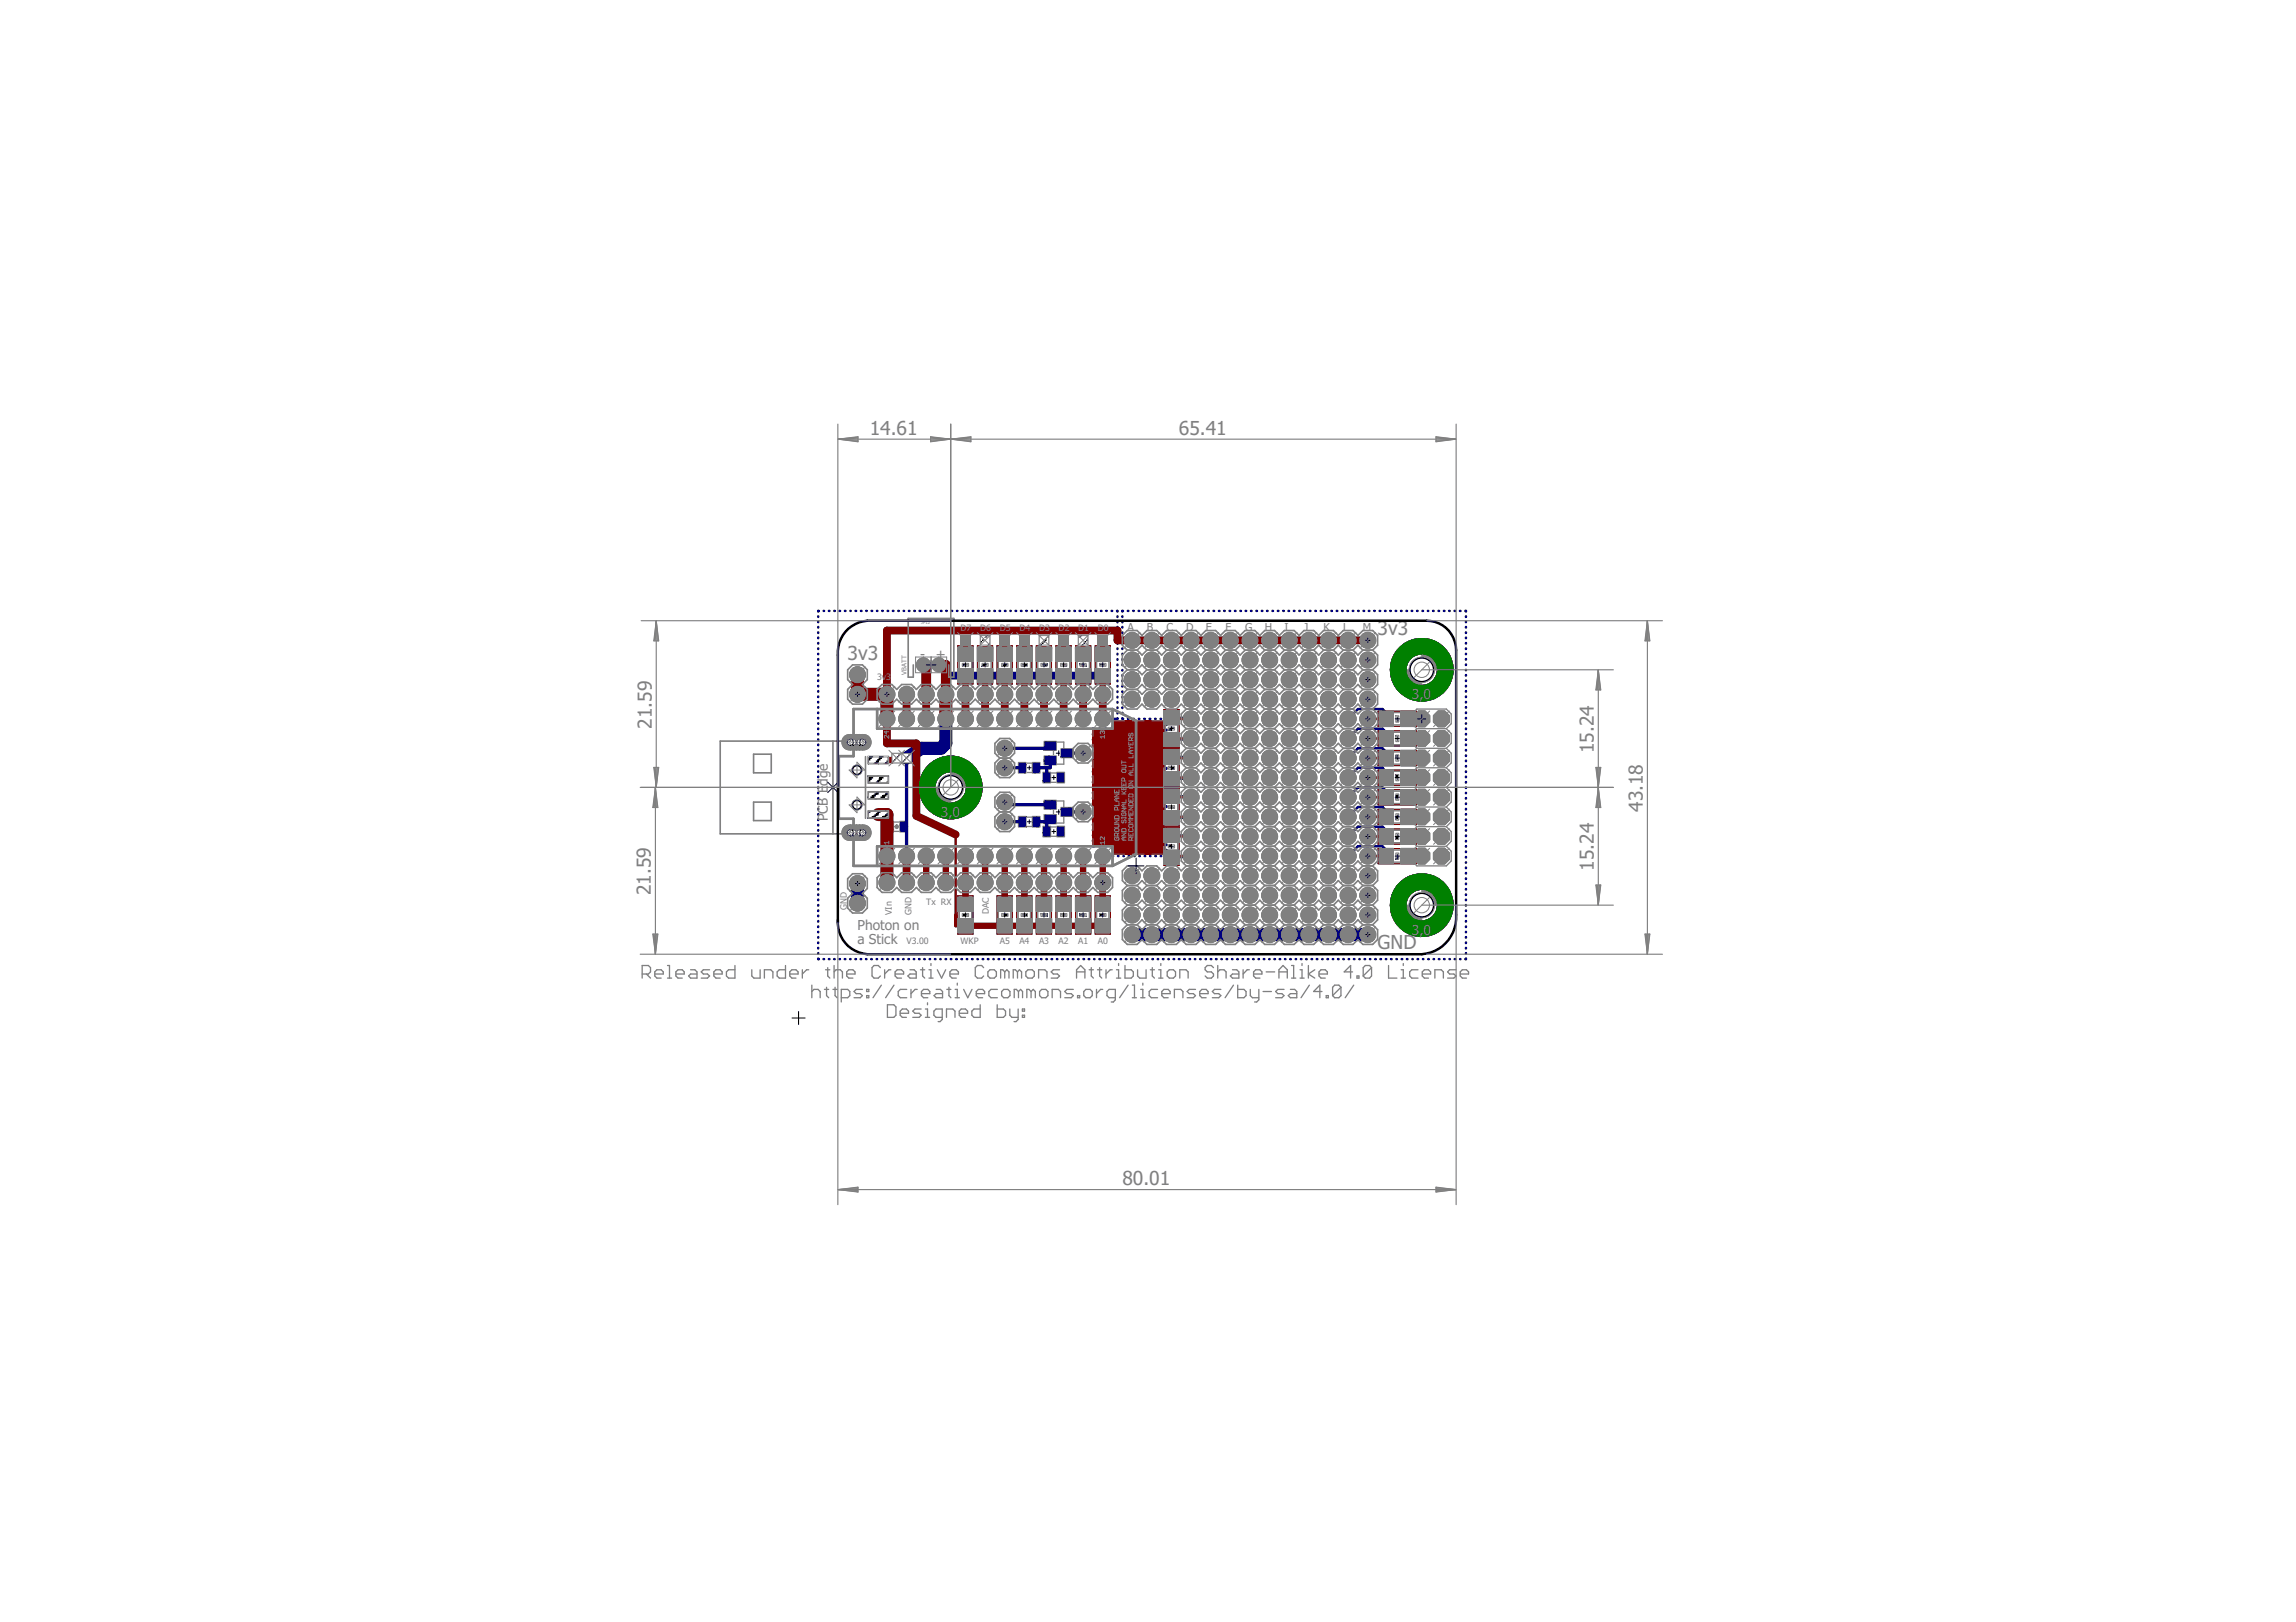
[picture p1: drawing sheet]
<svg xmlns="http://www.w3.org/2000/svg" width="297mm" height="210mm" viewBox="0 0 297 210" stroke-linecap="round" stroke-linejoin="round" font-family="sans-serif">
<defs><g id="words">
<g font-size="2.5" fill="#808080">
<text x="112.5" y="56.3">14.61</text>
<text x="152.5" y="56.3">65.41</text>
<text x="178.2" y="82.2">3v3</text>
<text x="109.7" y="85.4">3v3</text>
<text x="84.3" y="94.3" transform="rotate(-90 84.3 94.3)">21.59</text>
<text x="206.2" y="97.5" transform="rotate(-90 206.2 97.5)">15.24</text>
<text x="212.6" y="105.1" transform="rotate(-90 212.6 105.1)">43.18</text>
<text x="206.2" y="112.7" transform="rotate(-90 206.2 112.7)">15.24</text>
<text x="84.2" y="115.9" transform="rotate(-90 84.2 115.9)">21.59</text>
<text x="178.2" y="122.9">GND</text>
<text x="145.2" y="153.4">80.01</text>
</g>
<g font-size="1.8" fill="#808080">
<text x="119.1" y="85.3">-</text>
<text x="121.1" y="85.3">+</text>
<text x="182.7" y="90.5">3,0</text>
<text x="107.1" y="101.7" transform="rotate(-90 107.1 101.7)">dge</text>
<text x="107.1" y="106.3" transform="rotate(-90 107.1 106.3)">PCB E</text>
<text x="121.7" y="105.7">3,0</text>
<text x="110.9" y="120.3">Photon on</text>
<text x="110.9" y="122.2">a Stick</text>
<text x="182.7" y="120.9">3,0</text>
</g>
<g font-size="1.4" fill="#808080">
<text x="145.8" y="81.6">A</text>
<text x="148.4" y="81.6">B</text>
<text x="150.9" y="81.6">C</text>
<text x="153.5" y="81.6">D</text>
<text x="156" y="81.6">E</text>
<text x="158.5" y="81.6">F</text>
<text x="161.1" y="81.6">G</text>
<text x="163.6" y="81.6">H</text>
<text x="166.2" y="81.6">I</text>
<text x="168.7" y="81.6">J</text>
<text x="171.2" y="81.6">K</text>
<text x="173.8" y="81.6">L</text>
<text x="176.3" y="81.6">M</text>
</g>
<g font-size="1.1" fill="#808080">
<text x="124.3" y="81.6">D7</text>
<text x="126.8" y="81.6">D6</text>
<text x="129.3" y="81.6">D5</text>
<text x="131.9" y="81.6">D4</text>
<text x="134.4" y="81.6">D3</text>
<text x="137" y="81.6">D2</text>
<text x="139.5" y="81.6">D1</text>
<text x="142" y="81.6">D0</text>
<text x="113.5" y="87.9">3v3</text>
<text x="149" y="110.2" transform="rotate(-90 149 110.2)">ThingOnAStick.com/Photon</text>
<text x="109.5" y="117.8" transform="rotate(-90 109.5 117.8)">GND</text>
<text x="115.4" y="118.4" transform="rotate(-90 115.4 118.4)">VIn</text>
<text x="117.9" y="118.4" transform="rotate(-90 117.9 118.4)">GND</text>
<text x="119.8" y="117.1">Tx RX</text>
<text x="127.9" y="118.3" transform="rotate(-90 127.9 118.3)">DAC</text>
<text x="117.3" y="122.2">V3.00</text>
<text x="124.3" y="122.2">WKP</text>
<text x="129.3" y="122.2">A5</text>
<text x="131.9" y="122.2">A4</text>
<text x="134.4" y="122.2">A3</text>
<text x="137" y="122.2">A2</text>
<text x="139.5" y="122.2">A1</text>
<text x="142" y="122.2">A0</text>
</g>
<text font-size=".8" fill="#808080" x="117.3" y="87.3" transform="rotate(-90 117.3 87.3)">VBAT</text>
<text font-size=".6" fill="#808080" x="119.2" y="80.8">JP12</text>
</g></defs>
<g fill="none" stroke="#000" stroke-width=".13">
<path d="M124.7 86h.5M124.9 85.8v.5M127.2 86h.5M127.4 85.8v.5M129.7 86h.5M130 85.8v.5M132.3 86h.5M132.5 85.8v.5M132.9 99.4h.5M133.2 99.1v.5M134.8 86h.5M135.1 85.8v.5"/>
<path d="M136.7 97.5h.6M137 97.2v.6M137.4 86h.5M137.6 85.8v.5M139.9 86h.5M140.1 85.8v.5M142.4 86h.5M142.7 85.8v.5M151.3 99.4h.5M151.3 94.3h.5M151.6 94v.6M151.6 99.1v.5"/>
<path d="M180.5 98.1h.5M180.5 95.6h.5M180.5 93h.5M180.8 92.8v.5M180.8 95.3v.5M180.8 97.9v.5M115.8 107h.5M116 106.7v.5M124.7 118.4h.5M124.9 118.2v.5M129.7 118.4h.5M130 118.2v.5"/>
<path d="M132.3 118.4h.5M132.5 118.2v.5M132.9 106.3h.5M133.2 106.1v.5M134.8 118.4h.5M135.1 118.2v.5M136.1 100.6h.5M136.1 107.6h.5M136.3 100.4v.5M136.3 107.4v.5M136.7 105.1h.6M137 104.8v.6"/>
<path d="M137.4 118.4h.5M137.6 118.2v.5M139.9 118.4h.5M140.1 118.2v.5M142.4 118.4h.5M142.7 118.2v.5M151.3 109.5h.5M151.3 104.4h.5M151.6 104.2v.5M151.6 109.3v.5M180.5 100.6h.5M180.5 110.8h.5"/>
<path d="M180.5 108.2h.5M180.5 105.7h.5M180.5 103.2h.5M180.8 100.4v.5M180.8 102.9v.5M180.8 105.5v.5M180.8 108v.5M180.8 110.5v.5"/>
</g>
<g fill="#808080" stroke="#808080" stroke-width=".13">
<path d="M116.5 106.3h.5v1.3h-.5z"/>
<path d="M115 106.3h.5v1.3h-.5z"/>
<path d="M137.7 97.2h.6v.5h-.6z"/>
<path d="M135.7 96.3h.5v.5h-.5z"/>
<path d="M135.7 98.2h.5v.4h-.5z"/>
<path d="M137.7 104.8h.6v.5h-.6z"/>
<path d="M135.7 103.9h.5v.5h-.5z"/>
<path d="M135.7 105.8h.5v.5h-.5z"/>
<path d="M124.1 84.3h1.7v.8h-1.7z"/>
<path d="M124.1 87h1.7v.7h-1.7z"/>
<path d="M126.6 84.3h1.7v.8h-1.7z"/>
<path d="M126.6 87h1.7v.7h-1.7z"/>
<path d="M129.1 84.3h1.7v.8h-1.7z"/>
<path d="M129.1 87h1.7v.7h-1.7z"/>
<path d="M131.7 84.3h1.7v.8h-1.7z"/>
<path d="M131.7 87h1.7v.7h-1.7z"/>
<path d="M134.2 84.3h1.7v.8h-1.7z"/>
<path d="M134.2 87h1.7v.7h-1.7z"/>
<path d="M136.8 84.3h1.7v.8h-1.7z"/>
<path d="M136.7 87h1.7v.7h-1.7z"/>
<path d="M139.3 84.3h1.7v.8h-1.7z"/>
<path d="M139.3 87h1.7v.7h-1.7z"/>
<path d="M141.8 84.3h1.7v.8h-1.7z"/>
<path d="M141.8 87h1.7v.7h-1.7z"/>
<path d="M124.1 119.4h1.7v.7h-1.7z"/>
<path d="M124.1 116.7h1.7v.8h-1.7z"/>
<path d="M129.1 119.4h1.7v.7h-1.7z"/>
<path d="M129.1 116.7h1.7v.8h-1.7z"/>
<path d="M131.7 119.4h1.7v.7h-1.7z"/>
<path d="M131.7 116.7h1.7v.8h-1.7z"/>
<path d="M134.2 119.4h1.7v.7h-1.7z"/>
<path d="M134.2 116.7h1.7v.8h-1.7z"/>
<path d="M136.7 119.4h1.7v.7h-1.7z"/>
<path d="M136.8 116.7h1.7v.8h-1.7z"/>
<path d="M139.3 119.4h1.7v.7h-1.7z"/>
<path d="M139.3 116.7h1.7v.8h-1.7z"/>
<path d="M141.8 119.4h1.7v.7h-1.7z"/>
<path d="M141.8 116.7h1.7v.8h-1.7z"/>
<path d="M181.7 109.9h.8v1.7h-.8z"/>
<path d="M179 109.9h.8v1.7h-.8z"/>
<path d="M150.7 107.8h1.7v.8h-1.7z"/>
<path d="M150.7 110.5h1.7v.7h-1.7z"/>
<path d="M181.7 107.4h.8v1.7h-.8z"/>
<path d="M179 107.4h.8v1.7h-.8z"/>
<path d="M181.7 104.9h.8v1.7h-.8z"/>
<path d="M179 104.9h.8v1.7h-.8z"/>
<path d="M150.7 102.7h1.7v.8h-1.7z"/>
<path d="M150.7 105.4h1.7v.8h-1.7z"/>
<path d="M181.7 102.3h.8v1.7h-.8z"/>
<path d="M179 102.3h.8v1.7h-.8z"/>
<path d="M181.7 99.8h.8v1.7h-.8z"/>
<path d="M179 99.8h.8v1.7h-.8z"/>
<path d="M150.7 97.7h1.7v.7h-1.7z"/>
<path d="M150.7 100.3h1.7v.8h-1.7z"/>
<path d="M181.7 97.3h.8v1.7h-.8z"/>
<path d="M179 97.2h.8v1.7h-.8z"/>
<path d="M181.7 94.7h.8v1.7h-.8z"/>
<path d="M179 94.7h.8v1.7h-.8z"/>
<path d="M150.7 92.6h1.7v.7h-1.7z"/>
<path d="M150.7 95.2h1.7v.8h-1.7z"/>
<path d="M181.7 92.2h.8v1.7h-.8z"/>
<path d="M179 92.2h.8v1.7h-.8z"/>
<path d="M124.5 85.9h.8v.3h-.8z"/>
<path d="M127 85.9h.8v.3h-.8z"/>
<path d="M129.6 85.9h.8v.3h-.8z"/>
<path d="M132.1 85.9h.8v.3h-.8z"/>
<path d="M134.7 85.9h.8v.3h-.8z"/>
<path d="M137.2 85.9h.8v.3h-.8z"/>
<path d="M139.7 85.9h.8v.3h-.8z"/>
<path d="M142.3 85.9h.8v.3h-.8z"/>
<path d="M124.5 118.2h.8v.4h-.8z"/>
<path d="M129.6 118.2h.8v.4h-.8z"/>
<path d="M132.1 118.2h.8v.4h-.8z"/>
<path d="M134.7 118.2h.8v.4h-.8z"/>
<path d="M137.2 118.2h.8v.4h-.8z"/>
<path d="M139.7 118.2h.8v.4h-.8z"/>
<path d="M142.3 118.2h.8v.4h-.8z"/>
<path d="M180.6 110.4h.4v.8h-.4z"/>
<path d="M151.2 109.3h.8v.4h-.8z"/>
<path d="M180.6 107.8h.4v.8h-.4z"/>
<path d="M180.6 105.3h.4v.8h-.4z"/>
<path d="M151.2 104.2h.8v.4h-.8z"/>
<path d="M180.6 102.8h.4v.8h-.4z"/>
<path d="M180.6 100.2h.4v.8h-.4z"/>
<path d="M151.2 99.2h.8v.3h-.8z"/>
<path d="M180.6 97.7h.4v.8h-.4z"/>
<path d="M180.6 95.2h.4v.8h-.4z"/>
<path d="M151.2 94.1h.8v.4h-.8z"/>
<path d="M180.6 92.6h.4v.8h-.4z"/>
<path d="M114.7 106.4h.8v1.2h-.8z"/>
<path d="M116.5 106.4h.8v1.2h-.8z"/>
<path d="M137.4 97h1.3v1h-1.3z"/>
<path d="M135.2 96h1.4v1h-1.4z"/>
<path d="M135.2 97.9h1.4v1h-1.4z"/>
<path d="M137.4 104.6h1.3v1h-1.3z"/>
<path d="M135.2 103.6h1.4v1h-1.4z"/>
<path d="M135.2 105.5h1.4v1h-1.4z"/>
<path d="M131.8 98.8h.9v1.1h-.9z"/>
<path d="M133.6 98.8h.9v1.1h-.9z"/>
<path d="M131.8 105.7h.9v1.2h-.9z"/>
<path d="M133.6 105.7h.9v1.2h-.9z"/>
<path d="M124 83.8h1.8v1.6h-1.8z"/>
<path d="M124 86.6h1.8v1.6h-1.8z"/>
<path d="M126.5 83.8h1.9v1.6h-1.9z"/>
<path d="M126.5 86.6h1.9v1.6h-1.9z"/>
<path d="M129.1 83.8h1.8v1.6h-1.8z"/>
<path d="M129.1 86.6h1.8v1.6h-1.8z"/>
<path d="M131.6 83.8h1.8v1.6h-1.8z"/>
<path d="M131.6 86.6h1.8v1.6h-1.8z"/>
<path d="M134.2 83.8h1.8v1.6h-1.8z"/>
<path d="M134.2 86.6h1.8v1.6h-1.8z"/>
<path d="M136.7 83.8h1.8v1.6h-1.8z"/>
<path d="M136.7 86.6h1.8v1.6h-1.8z"/>
<path d="M139.2 83.8h1.8v1.6h-1.8z"/>
<path d="M139.2 86.6h1.8v1.6h-1.8z"/>
<path d="M141.8 83.8h1.8v1.6h-1.8z"/>
<path d="M141.8 86.6h1.8v1.6h-1.8z"/>
<path d="M124 119h1.8v1.6h-1.8z"/>
<path d="M124 116.2h1.8v1.6h-1.8z"/>
<path d="M129.1 119h1.8v1.6h-1.8z"/>
<path d="M129.1 116.2h1.8v1.6h-1.8z"/>
<path d="M131.6 119h1.8v1.6h-1.8z"/>
<path d="M131.6 116.2h1.8v1.6h-1.8z"/>
<path d="M134.2 119h1.8v1.6h-1.8z"/>
<path d="M134.2 116.2h1.8v1.6h-1.8z"/>
<path d="M136.7 119h1.8v1.6h-1.8z"/>
<path d="M136.7 116.2h1.8v1.6h-1.8z"/>
<path d="M139.2 119h1.8v1.6h-1.8z"/>
<path d="M139.2 116.2h1.8v1.6h-1.8z"/>
<path d="M141.8 119h1.8v1.6h-1.8z"/>
<path d="M141.8 116.2h1.8v1.6h-1.8z"/>
<path d="M136.8 100h.8v1.2h-.8z"/>
<path d="M135 100h.8v1.2h-.8z"/>
<path d="M136.8 107h.8v1.2h-.8z"/>
<path d="M135 107h.8v1.2h-.8z"/>
<path d="M181.4 109.9h1.6v1.8h-1.6z"/>
<path d="M178.6 109.9h1.6v1.8h-1.6z"/>
<path d="M150.6 107.3h1.9v1.6h-1.9z"/>
<path d="M150.6 110.1h1.9v1.6h-1.9z"/>
<path d="M181.4 107.4h1.6v1.7h-1.6z"/>
<path d="M178.6 107.4h1.6v1.7h-1.6z"/>
<path d="M181.4 104.8h1.6v1.8h-1.6z"/>
<path d="M178.6 104.8h1.6v1.8h-1.6z"/>
<path d="M150.6 102.2h1.9v1.6h-1.9z"/>
<path d="M150.6 105h1.9v1.6h-1.9z"/>
<path d="M181.4 102.3h1.6v1.8h-1.6z"/>
<path d="M178.6 102.3h1.6v1.8h-1.6z"/>
<path d="M181.4 99.7h1.6v1.8h-1.6z"/>
<path d="M178.6 99.7h1.6v1.8h-1.6z"/>
<path d="M150.6 97.2h1.9v1.6h-1.9z"/>
<path d="M150.6 100h1.9v1.6h-1.9z"/>
<path d="M181.4 97.2h1.6v1.8h-1.6z"/>
<path d="M178.6 97.2h1.6v1.8h-1.6z"/>
<path d="M181.4 94.7h1.6v1.8h-1.6z"/>
<path d="M178.6 94.7h1.6v1.8h-1.6z"/>
<path d="M150.6 92.1h1.9v1.6h-1.9z"/>
<path d="M150.6 94.9h1.9v1.6h-1.9z"/>
<path d="M181.4 92.1h1.6v1.8h-1.6z"/>
<path d="M178.6 92.1h1.6v1.8h-1.6z"/>
<path d="M114.6 106.3h1v1.4h-1z"/>
<path d="M116.4 106.3h1v1.4h-1z"/>
<path d="M109.1 95.4l.2-.2 .5-.1h2a1 1 0 0 1 .9 1 1 1 0 0 1-.9 .9h-2a1.01 1.01 0 0 1-.7-1.6z"/>
<path d="M109.1 107.1l.2-.1 .5-.2h2a1 1 0 0 1 .9 1 1 1 0 0 1-.9 1h-2a1.01 1.01 0 0 1-.7-1.7z"/>
<path d="M137.2 96.9h1.7v1.2h-1.7z"/>
<path d="M135.1 95.9h1.6v1.2h-1.6z"/>
<path d="M135.1 97.8h1.6v1.2h-1.6z"/>
<path d="M137.2 104.5h1.7v1.2h-1.7z"/>
<path d="M135.1 103.5h1.6v1.2h-1.6z"/>
<path d="M135.1 105.4h1.6v1.2h-1.6z"/>
<path d="M131.7 98.7h1.1v1.4h-1.1z"/>
<path d="M133.5 98.7h1.1v1.4h-1.1z"/>
<path d="M131.7 105.6h1.1v1.4h-1.1z"/>
<path d="M133.5 105.6h1.1v1.4h-1.1z"/>
<path d="M123.9 83.7h2v1.9h-2z"/>
<path d="M123.9 86.5h2v1.8h-2z"/>
<path d="M126.4 83.7h2v1.9h-2z"/>
<path d="M126.4 86.5h2v1.8h-2z"/>
<path d="M129 83.7h2v1.9h-2z"/>
<path d="M129 86.5h2v1.8h-2z"/>
<path d="M131.5 83.7h2v1.9h-2z"/>
<path d="M131.5 86.5h2v1.8h-2z"/>
<path d="M134.1 83.7h2v1.9h-2z"/>
<path d="M134.1 86.5h2v1.8h-2z"/>
<path d="M136.6 83.7h2v1.9h-2z"/>
<path d="M136.6 86.5h2v1.8h-2z"/>
<path d="M139.1 83.7h2v1.9h-2z"/>
<path d="M139.1 86.5h2v1.8h-2z"/>
<path d="M141.7 83.7h2v1.9h-2z"/>
<path d="M141.7 86.5h2v1.8h-2z"/>
<path d="M123.9 118.9h2v1.8h-2z"/>
<path d="M123.9 116.1h2v1.8h-2z"/>
<path d="M129 118.9h2v1.8h-2z"/>
<path d="M129 116.1h2v1.8h-2z"/>
<path d="M131.5 118.9h2v1.8h-2z"/>
<path d="M131.5 116.1h2v1.8h-2z"/>
<path d="M134.1 118.9h2v1.8h-2z"/>
<path d="M134.1 116.1h2v1.8h-2z"/>
<path d="M136.6 118.9h2v1.8h-2z"/>
<path d="M136.6 116.1h2v1.8h-2z"/>
<path d="M139.1 118.9h2v1.8h-2z"/>
<path d="M139.1 116.1h2v1.8h-2z"/>
<path d="M141.7 118.9h2v1.8h-2z"/>
<path d="M141.7 116.1h2v1.8h-2z"/>
<path d="M136.7 99.9h1v1.4h-1z"/>
<path d="M134.9 99.9h1v1.4h-1z"/>
<path d="M136.7 106.9h1v1.4h-1z"/>
<path d="M134.9 106.9h1v1.4h-1z"/>
<path d="M181.3 109.8h1.8v2h-1.8z"/>
<path d="M178.5 109.8h1.8v2h-1.8z"/>
<path d="M150.6 107.2h1.9v1.8h-1.9z"/>
<path d="M150.6 110h1.9v1.8h-1.9z"/>
<path d="M181.3 107.3h1.8v1.9h-1.8z"/>
<path d="M178.5 107.3h1.8v1.9h-1.8z"/>
<path d="M181.3 104.7h1.8v2h-1.8z"/>
<path d="M178.5 104.7h1.8v2h-1.8z"/>
<path d="M150.6 102.1h1.9v1.8h-1.9z"/>
<path d="M150.6 104.9h1.9v1.8h-1.9z"/>
<path d="M181.3 102.2h1.8v2h-1.8z"/>
<path d="M178.5 102.2h1.8v2h-1.8z"/>
<path d="M181.3 99.6h1.8v2h-1.8z"/>
<path d="M178.5 99.6h1.8v2h-1.8z"/>
<path d="M150.6 97h1.9v1.9h-1.9z"/>
<path d="M150.6 99.9h1.9v1.8h-1.9z"/>
<path d="M181.3 97.1h1.8v2h-1.8z"/>
<path d="M178.5 97.1h1.8v2h-1.8z"/>
<path d="M181.3 94.6h1.8v2h-1.8z"/>
<path d="M178.5 94.6h1.8v2h-1.8z"/>
<path d="M150.6 92h1.9v1.8h-1.9z"/>
<path d="M150.6 94.8h1.9v1.8h-1.9z"/>
<path d="M181.3 92h1.8v2h-1.8z"/>
<path d="M178.5 92h1.8v2h-1.8z"/>
<path d="M115.4 97.5h1.2v1.2h-1.2z"/>
<path d="M116.7 97.5h1.2v1.2h-1.2z"/>
<path d="M124.3 82.3h1.2v1.2h-1.2z"/>
<path d="M142 82.3h1.3v1.2h-1.3z"/>
<path d="M139.5 82.3h1.2v1.2h-1.2z"/>
<path d="M137 82.3h1.2v1.2h-1.2z"/>
<path d="M134.5 82.3h1.2v1.2h-1.2z"/>
<path d="M131.9 82.3h1.2v1.2h-1.2z"/>
<path d="M129.4 82.3h1.2v1.2h-1.2z"/>
<path d="M126.8 82.3h1.3v1.2h-1.3z"/>
<circle cx="183.9" cy="93" r="1.12"/>
<circle cx="186.5" cy="93" r="1.12"/>
<circle cx="183.9" cy="95.6" r="1.12"/>
<circle cx="186.5" cy="95.6" r="1.12"/>
<circle cx="183.9" cy="98.1" r="1.12"/>
<circle cx="186.5" cy="98.1" r="1.12"/>
<circle cx="183.9" cy="100.6" r="1.12"/>
<circle cx="186.5" cy="100.6" r="1.12"/>
<circle cx="183.9" cy="103.2" r="1.12"/>
<circle cx="186.5" cy="103.2" r="1.12"/>
<circle cx="183.9" cy="105.7" r="1.12"/>
<circle cx="186.5" cy="105.7" r="1.12"/>
<circle cx="183.9" cy="108.2" r="1.12"/>
<circle cx="186.5" cy="108.2" r="1.12"/>
<circle cx="183.9" cy="110.8" r="1.12"/>
<circle cx="186.5" cy="110.8" r="1.12"/>
</g>
<path d="M132.8 100h.7M132.8 98.8h.7M136.3 96h1.3v2.9h-1.3zM115.7 107.6h.6M115.7 106.4h.6M132.8 107h.7M132.8 105.7h.7M136 100h.6M136 101.2h.6M136 107h.6M136 108.2h.6M136.3 103.7h1.3v2.8h-1.3z" fill="none" stroke="#808080" stroke-width=".17"/>
<g fill="none" stroke="#808080" stroke-width=".13">
<path d="M124.1 85.1v1.9M125.7 85.1v1.9M126.7 85.1v1.9M128.2 85.1v1.9M129.2 85.1v1.9M130.8 85.1v1.9M131.7 85.1v1.9M133.3 85.1v1.9M134.3 85.1v1.9M135.8 85.1v1.9M136.8 85.1v1.9M138.4 85.1v1.9"/>
<path d="M139.3 85.1v1.9M140.9 85.1v1.9M141.9 85.1v1.9M143.5 85.1v1.9M150.8 93.3v1.9M150.8 98.4v1.9M152.3 93.3v1.9M152.3 98.4v1.9M179.8 99.8h1.9M179.8 97.3h1.9M179.8 98.9h1.9M179.8 94.8h1.9"/>
<path d="M179.8 96.4h1.9M179.8 92.2h1.9M179.8 93.8h1.9M124.1 117.4v2M125.7 117.4v2M129.2 117.4v2M130.8 117.4v2M131.7 117.4v2M133.3 117.4v2M134.3 117.4v2M135.8 117.4v2M136.8 117.4v2"/>
<path d="M138.4 117.4v2M139.3 117.4v2M140.9 117.4v2M141.9 117.4v2M143.5 117.4v2M150.8 103.5v1.9M150.8 108.6v1.9M152.3 103.5v1.9M152.3 108.6v1.9M179.8 110h1.9M179.8 111.6h1.9M179.8 107.5h1.9"/>
<path d="M179.8 109h1.9M179.8 104.9h1.9M179.8 106.5h1.9M179.8 102.4h1.9M179.8 104h1.9M179.8 101.4h1.9"/>
</g>
<path d="M116 107h.1" fill="none" stroke="#808080" stroke-width=".57"/>
<g fill="#808080" stroke="#808080" stroke-width=".13">
<circle cx="114.7" cy="110.8" r="1.04"/>
<circle cx="117.3" cy="110.8" r="1.04"/>
<circle cx="119.8" cy="110.8" r="1.04"/>
<circle cx="122.4" cy="110.8" r="1.04"/>
<circle cx="124.9" cy="110.8" r="1.04"/>
<circle cx="127.4" cy="110.8" r="1.04"/>
<circle cx="130" cy="110.8" r="1.04"/>
<circle cx="132.5" cy="110.8" r="1.04"/>
<circle cx="135.1" cy="110.8" r="1.04"/>
<circle cx="137.6" cy="110.8" r="1.04"/>
<circle cx="140.1" cy="110.8" r="1.04"/>
<circle cx="142.7" cy="110.8" r="1.04"/>
<circle cx="142.7" cy="93" r="1.04"/>
<circle cx="140.1" cy="93" r="1.04"/>
<circle cx="137.6" cy="93" r="1.04"/>
<circle cx="135.1" cy="93" r="1.04"/>
<circle cx="132.5" cy="93" r="1.04"/>
<circle cx="130" cy="93" r="1.04"/>
<circle cx="127.4" cy="93" r="1.04"/>
<circle cx="124.9" cy="93" r="1.04"/>
<circle cx="122.4" cy="93" r="1.04"/>
<circle cx="119.8" cy="93" r="1.04"/>
<circle cx="117.3" cy="93" r="1.04"/>
<circle cx="114.7" cy="93" r="1.04"/>
<circle cx="142.7" cy="114.2" r="1.04"/>
<circle cx="140.1" cy="114.2" r="1.04"/>
<circle cx="137.6" cy="114.2" r="1.04"/>
<circle cx="135.1" cy="114.2" r="1.04"/>
<circle cx="132.5" cy="114.2" r="1.04"/>
<circle cx="130" cy="114.2" r="1.04"/>
<circle cx="127.4" cy="114.2" r="1.04"/>
<circle cx="124.9" cy="114.2" r="1.04"/>
<circle cx="122.4" cy="114.2" r="1.04"/>
<circle cx="119.8" cy="114.2" r="1.04"/>
<circle cx="117.3" cy="114.2" r="1.04"/>
<circle cx="114.7" cy="114.2" r="1.04"/>
<circle cx="114.7" cy="89.9" r="1.04"/>
<circle cx="117.3" cy="89.9" r="1.04"/>
<circle cx="119.8" cy="89.9" r="1.04"/>
<circle cx="122.4" cy="89.9" r="1.04"/>
<circle cx="124.9" cy="89.9" r="1.04"/>
<circle cx="127.4" cy="89.9" r="1.04"/>
<circle cx="130" cy="89.9" r="1.04"/>
<circle cx="132.5" cy="89.9" r="1.04"/>
<circle cx="135.1" cy="89.9" r="1.04"/>
<circle cx="137.6" cy="89.9" r="1.04"/>
<circle cx="140.1" cy="89.9" r="1.04"/>
<circle cx="142.7" cy="89.9" r="1.04"/>
<circle cx="177" cy="87.9" r="1.04"/>
<circle cx="174.4" cy="87.9" r="1.04"/>
<circle cx="171.9" cy="87.9" r="1.04"/>
<circle cx="169.3" cy="87.9" r="1.04"/>
<circle cx="166.8" cy="87.9" r="1.04"/>
<circle cx="164.3" cy="87.9" r="1.04"/>
<circle cx="161.7" cy="87.9" r="1.04"/>
<circle cx="159.2" cy="87.9" r="1.04"/>
<circle cx="156.6" cy="87.9" r="1.04"/>
<circle cx="154.1" cy="87.9" r="1.04"/>
<circle cx="151.6" cy="87.9" r="1.04"/>
<circle cx="149" cy="87.9" r="1.04"/>
<circle cx="146.5" cy="87.9" r="1.04"/>
<circle cx="177" cy="90.5" r="1.04"/>
<circle cx="174.4" cy="90.5" r="1.04"/>
<circle cx="171.9" cy="90.5" r="1.04"/>
<circle cx="169.3" cy="90.5" r="1.04"/>
<circle cx="166.8" cy="90.5" r="1.04"/>
<circle cx="164.3" cy="90.5" r="1.04"/>
<circle cx="161.7" cy="90.5" r="1.04"/>
<circle cx="159.2" cy="90.5" r="1.04"/>
<circle cx="156.6" cy="90.5" r="1.04"/>
<circle cx="154.1" cy="90.5" r="1.04"/>
<circle cx="151.6" cy="90.5" r="1.04"/>
<circle cx="149" cy="90.5" r="1.04"/>
<circle cx="146.5" cy="90.5" r="1.04"/>
<circle cx="177" cy="113.3" r="1.04"/>
<circle cx="174.4" cy="113.3" r="1.04"/>
<circle cx="171.9" cy="113.3" r="1.04"/>
<circle cx="169.3" cy="113.3" r="1.04"/>
<circle cx="166.8" cy="113.3" r="1.04"/>
<circle cx="164.3" cy="113.3" r="1.04"/>
<circle cx="161.7" cy="113.3" r="1.04"/>
<circle cx="159.2" cy="113.3" r="1.04"/>
<circle cx="156.6" cy="113.3" r="1.04"/>
<circle cx="154.1" cy="113.3" r="1.04"/>
<circle cx="151.6" cy="113.3" r="1.04"/>
<circle cx="149" cy="113.3" r="1.04"/>
<circle cx="146.5" cy="113.3" r="1.04"/>
<circle cx="177" cy="115.9" r="1.04"/>
<circle cx="174.4" cy="115.9" r="1.04"/>
<circle cx="171.9" cy="115.9" r="1.04"/>
<circle cx="169.3" cy="115.9" r="1.04"/>
<circle cx="166.8" cy="115.9" r="1.04"/>
<circle cx="164.3" cy="115.9" r="1.04"/>
<circle cx="161.7" cy="115.9" r="1.04"/>
<circle cx="159.2" cy="115.9" r="1.04"/>
<circle cx="156.6" cy="115.9" r="1.04"/>
<circle cx="154.1" cy="115.9" r="1.04"/>
<circle cx="151.6" cy="115.9" r="1.04"/>
<circle cx="149" cy="115.9" r="1.04"/>
<circle cx="146.5" cy="115.9" r="1.04"/>
<circle cx="110.9" cy="99.7" r=".66"/>
<circle cx="110.9" cy="104.2" r=".66"/>
<circle cx="111.2" cy="107.8" r=".51"/>
<circle cx="111.6" cy="107.8" r=".51"/>
<circle cx="110.4" cy="107.8" r=".51"/>
<circle cx="110" cy="107.8" r=".51"/>
<circle cx="111.2" cy="96.1" r=".51"/>
<circle cx="111.6" cy="96.1" r=".51"/>
<circle cx="110.4" cy="96.1" r=".51"/>
<circle cx="110" cy="96.1" r=".51"/>
<circle cx="123" cy="101.9" r="1.61"/>
<circle cx="183.9" cy="86.7" r="1.61"/>
<circle cx="183.9" cy="117.1" r="1.61"/>
<circle cx="177" cy="85.4" r="1.04"/>
<circle cx="174.4" cy="85.4" r="1.04"/>
<circle cx="171.9" cy="85.4" r="1.04"/>
<circle cx="169.3" cy="85.4" r="1.04"/>
<circle cx="166.8" cy="85.4" r="1.04"/>
<circle cx="164.3" cy="85.4" r="1.04"/>
<circle cx="161.7" cy="85.4" r="1.04"/>
<circle cx="159.2" cy="85.4" r="1.04"/>
<circle cx="156.6" cy="85.4" r="1.04"/>
<circle cx="154.1" cy="85.4" r="1.04"/>
<circle cx="151.6" cy="85.4" r="1.04"/>
<circle cx="149" cy="85.4" r="1.04"/>
<circle cx="146.5" cy="85.4" r="1.04"/>
<circle cx="177" cy="120.9" r="1.04"/>
<circle cx="174.4" cy="120.9" r="1.04"/>
<circle cx="171.9" cy="120.9" r="1.04"/>
<circle cx="169.3" cy="120.9" r="1.04"/>
<circle cx="166.8" cy="120.9" r="1.04"/>
<circle cx="164.3" cy="120.9" r="1.04"/>
<circle cx="161.7" cy="120.9" r="1.04"/>
<circle cx="159.2" cy="120.9" r="1.04"/>
<circle cx="156.6" cy="120.9" r="1.04"/>
<circle cx="154.1" cy="120.9" r="1.04"/>
<circle cx="151.6" cy="120.9" r="1.04"/>
<circle cx="149" cy="120.9" r="1.04"/>
<circle cx="146.5" cy="120.9" r="1.04"/>
<circle cx="177" cy="82.9" r="1.04"/>
<circle cx="174.4" cy="82.9" r="1.04"/>
<circle cx="171.9" cy="82.9" r="1.04"/>
<circle cx="169.3" cy="82.9" r="1.04"/>
<circle cx="166.8" cy="82.9" r="1.04"/>
<circle cx="164.3" cy="82.9" r="1.04"/>
<circle cx="161.7" cy="82.9" r="1.04"/>
<circle cx="159.2" cy="82.9" r="1.04"/>
<circle cx="156.6" cy="82.9" r="1.04"/>
<circle cx="154.1" cy="82.9" r="1.04"/>
<circle cx="151.6" cy="82.9" r="1.04"/>
<circle cx="149" cy="82.9" r="1.04"/>
<circle cx="146.5" cy="82.9" r="1.04"/>
<circle cx="130" cy="99.4" r="1.04"/>
<circle cx="140.1" cy="97.5" r="1.04"/>
<circle cx="130" cy="96.8" r="1.04"/>
<circle cx="140.1" cy="105.1" r="1.04"/>
<circle cx="130" cy="103.8" r="1.04"/>
<circle cx="130" cy="106.3" r="1.04"/>
<circle cx="119.5" cy="86" r=".91"/>
<circle cx="121.5" cy="86" r=".91"/>
<circle cx="110.9" cy="89.9" r="1.04"/>
<circle cx="110.9" cy="87.3" r="1.04"/>
<circle cx="110.9" cy="114.3" r="1.04"/>
<circle cx="110.9" cy="116.9" r="1.04"/>
<circle cx="177" cy="118.4" r="1.04"/>
<circle cx="174.4" cy="118.4" r="1.04"/>
<circle cx="171.9" cy="118.4" r="1.04"/>
<circle cx="169.3" cy="118.4" r="1.04"/>
<circle cx="166.8" cy="118.4" r="1.04"/>
<circle cx="164.3" cy="118.4" r="1.04"/>
<circle cx="161.7" cy="118.4" r="1.04"/>
<circle cx="159.2" cy="118.4" r="1.04"/>
<circle cx="156.6" cy="118.4" r="1.04"/>
<circle cx="154.1" cy="118.4" r="1.04"/>
<circle cx="151.6" cy="118.4" r="1.04"/>
<circle cx="149" cy="118.4" r="1.04"/>
<circle cx="146.5" cy="118.4" r="1.04"/>
<circle cx="177" cy="110.8" r="1.04"/>
<circle cx="174.4" cy="110.8" r="1.04"/>
<circle cx="171.9" cy="110.8" r="1.04"/>
<circle cx="169.3" cy="110.8" r="1.04"/>
<circle cx="166.8" cy="110.8" r="1.04"/>
<circle cx="164.3" cy="110.8" r="1.04"/>
<circle cx="161.7" cy="110.8" r="1.04"/>
<circle cx="159.2" cy="110.8" r="1.04"/>
<circle cx="156.6" cy="110.8" r="1.04"/>
<circle cx="154.1" cy="110.8" r="1.04"/>
<circle cx="177" cy="108.2" r="1.04"/>
<circle cx="174.4" cy="108.2" r="1.04"/>
<circle cx="171.9" cy="108.2" r="1.04"/>
<circle cx="169.3" cy="108.2" r="1.04"/>
<circle cx="166.8" cy="108.2" r="1.04"/>
<circle cx="164.3" cy="108.2" r="1.04"/>
<circle cx="161.7" cy="108.2" r="1.04"/>
<circle cx="159.2" cy="108.2" r="1.04"/>
<circle cx="156.6" cy="108.2" r="1.04"/>
<circle cx="154.1" cy="108.2" r="1.04"/>
<circle cx="177" cy="105.7" r="1.04"/>
<circle cx="174.4" cy="105.7" r="1.04"/>
<circle cx="171.9" cy="105.7" r="1.04"/>
<circle cx="169.3" cy="105.7" r="1.04"/>
<circle cx="166.8" cy="105.7" r="1.04"/>
<circle cx="164.3" cy="105.7" r="1.04"/>
<circle cx="161.7" cy="105.7" r="1.04"/>
<circle cx="159.2" cy="105.7" r="1.04"/>
<circle cx="156.6" cy="105.7" r="1.04"/>
<circle cx="154.1" cy="105.7" r="1.04"/>
<circle cx="177" cy="103.2" r="1.04"/>
<circle cx="174.4" cy="103.2" r="1.04"/>
<circle cx="171.9" cy="103.2" r="1.04"/>
<circle cx="169.3" cy="103.2" r="1.04"/>
<circle cx="166.8" cy="103.2" r="1.04"/>
<circle cx="164.3" cy="103.2" r="1.04"/>
<circle cx="161.7" cy="103.2" r="1.04"/>
<circle cx="159.2" cy="103.2" r="1.04"/>
<circle cx="156.6" cy="103.2" r="1.04"/>
<circle cx="154.1" cy="103.2" r="1.04"/>
<circle cx="177" cy="100.6" r="1.04"/>
<circle cx="174.4" cy="100.6" r="1.04"/>
<circle cx="171.9" cy="100.6" r="1.04"/>
<circle cx="169.3" cy="100.6" r="1.04"/>
<circle cx="166.8" cy="100.6" r="1.04"/>
<circle cx="164.3" cy="100.6" r="1.04"/>
<circle cx="161.7" cy="100.6" r="1.04"/>
<circle cx="159.2" cy="100.6" r="1.04"/>
<circle cx="156.6" cy="100.6" r="1.04"/>
<circle cx="154.1" cy="100.6" r="1.04"/>
<circle cx="177" cy="98.1" r="1.04"/>
<circle cx="174.4" cy="98.1" r="1.04"/>
<circle cx="171.9" cy="98.1" r="1.04"/>
<circle cx="169.3" cy="98.1" r="1.04"/>
<circle cx="166.8" cy="98.1" r="1.04"/>
<circle cx="164.3" cy="98.1" r="1.04"/>
<circle cx="161.7" cy="98.1" r="1.04"/>
<circle cx="159.2" cy="98.1" r="1.04"/>
<circle cx="156.6" cy="98.1" r="1.04"/>
<circle cx="154.1" cy="98.1" r="1.04"/>
<circle cx="177" cy="95.6" r="1.04"/>
<circle cx="174.4" cy="95.6" r="1.04"/>
<circle cx="171.9" cy="95.6" r="1.04"/>
<circle cx="169.3" cy="95.6" r="1.04"/>
<circle cx="166.8" cy="95.6" r="1.04"/>
<circle cx="164.3" cy="95.6" r="1.04"/>
<circle cx="161.7" cy="95.6" r="1.04"/>
<circle cx="159.2" cy="95.6" r="1.04"/>
<circle cx="156.6" cy="95.6" r="1.04"/>
<circle cx="154.1" cy="95.6" r="1.04"/>
<circle cx="177" cy="93" r="1.04"/>
<circle cx="174.4" cy="93" r="1.04"/>
<circle cx="171.9" cy="93" r="1.04"/>
<circle cx="169.3" cy="93" r="1.04"/>
<circle cx="166.8" cy="93" r="1.04"/>
<circle cx="164.3" cy="93" r="1.04"/>
<circle cx="161.7" cy="93" r="1.04"/>
<circle cx="159.2" cy="93" r="1.04"/>
<circle cx="156.6" cy="93" r="1.04"/>
<circle cx="154.1" cy="93" r="1.04"/>
</g>
<g fill="#000080" stroke="#000080" stroke-width=".13">
<path d="M141.4 94.3h2.5v15.2h-2.5z"/>
<path d="M143.9 93.3h6.6v17.2h-6.6z"/>
<path d="M114.7 106.4h.8v1.2h-.8z"/>
<path d="M116.5 106.4h.8v1.2h-.8z"/>
<path d="M137.4 97h1.3v1h-1.3z"/>
<path d="M135.2 96h1.4v1h-1.4z"/>
<path d="M135.2 97.9h1.4v1h-1.4z"/>
<path d="M137.4 104.6h1.3v1h-1.3z"/>
<path d="M135.2 103.6h1.4v1h-1.4z"/>
<path d="M135.2 105.5h1.4v1h-1.4z"/>
<path d="M131.8 98.8h.9v1.1h-.9z"/>
<path d="M133.6 98.8h.9v1.1h-.9z"/>
<path d="M131.8 105.7h.9v1.2h-.9z"/>
<path d="M133.6 105.7h.9v1.2h-.9z"/>
<path d="M124 83.8h1.8v1.6h-1.8z"/>
<path d="M124 86.6h1.8v1.6h-1.8z"/>
<path d="M126.5 83.8h1.9v1.6h-1.9z"/>
<path d="M126.5 86.6h1.9v1.6h-1.9z"/>
<path d="M129.1 83.8h1.8v1.6h-1.8z"/>
<path d="M129.1 86.6h1.8v1.6h-1.8z"/>
<path d="M131.6 83.8h1.8v1.6h-1.8z"/>
<path d="M131.6 86.6h1.8v1.6h-1.8z"/>
<path d="M134.2 83.8h1.8v1.6h-1.8z"/>
<path d="M134.2 86.6h1.8v1.6h-1.8z"/>
<path d="M136.7 83.8h1.8v1.6h-1.8z"/>
<path d="M136.7 86.6h1.8v1.6h-1.8z"/>
<path d="M139.2 83.8h1.8v1.6h-1.8z"/>
<path d="M139.2 86.6h1.8v1.6h-1.8z"/>
<path d="M141.8 83.8h1.8v1.6h-1.8z"/>
<path d="M141.8 86.6h1.8v1.6h-1.8z"/>
<path d="M124 119h1.8v1.6h-1.8z"/>
<path d="M124 116.2h1.8v1.6h-1.8z"/>
<path d="M129.1 119h1.8v1.6h-1.8z"/>
<path d="M129.1 116.2h1.8v1.6h-1.8z"/>
<path d="M131.6 119h1.8v1.6h-1.8z"/>
<path d="M131.6 116.2h1.8v1.6h-1.8z"/>
<path d="M134.2 119h1.8v1.6h-1.8z"/>
<path d="M134.2 116.2h1.8v1.6h-1.8z"/>
<path d="M136.7 119h1.8v1.6h-1.8z"/>
<path d="M136.7 116.2h1.8v1.6h-1.8z"/>
<path d="M139.2 119h1.8v1.6h-1.8z"/>
<path d="M139.2 116.2h1.8v1.6h-1.8z"/>
<path d="M141.8 119h1.8v1.6h-1.8z"/>
<path d="M141.8 116.2h1.8v1.6h-1.8z"/>
<path d="M136.8 100h.8v1.2h-.8z"/>
<path d="M135 100h.8v1.2h-.8z"/>
<path d="M136.8 107h.8v1.2h-.8z"/>
<path d="M135 107h.8v1.2h-.8z"/>
<path d="M181.4 109.9h1.6v1.8h-1.6z"/>
<path d="M178.6 109.9h1.6v1.8h-1.6z"/>
<path d="M150.6 107.3h1.9v1.6h-1.9z"/>
<path d="M150.6 110.1h1.9v1.6h-1.9z"/>
<path d="M181.4 107.4h1.6v1.7h-1.6z"/>
<path d="M178.6 107.4h1.6v1.7h-1.6z"/>
<path d="M181.4 104.8h1.6v1.8h-1.6z"/>
<path d="M178.6 104.8h1.6v1.8h-1.6z"/>
<path d="M150.6 102.2h1.9v1.6h-1.9z"/>
<path d="M150.6 105h1.9v1.6h-1.9z"/>
<path d="M181.4 102.3h1.6v1.8h-1.6z"/>
<path d="M178.6 102.3h1.6v1.8h-1.6z"/>
<path d="M181.4 99.7h1.6v1.8h-1.6z"/>
<path d="M178.6 99.7h1.6v1.8h-1.6z"/>
<path d="M150.6 97.2h1.9v1.6h-1.9z"/>
<path d="M150.6 100h1.9v1.6h-1.9z"/>
<path d="M181.4 97.2h1.6v1.8h-1.6z"/>
<path d="M178.6 97.2h1.6v1.8h-1.6z"/>
<path d="M181.4 94.7h1.6v1.8h-1.6z"/>
<path d="M178.6 94.7h1.6v1.8h-1.6z"/>
<path d="M150.6 92.1h1.9v1.6h-1.9z"/>
<path d="M150.6 94.9h1.9v1.6h-1.9z"/>
<path d="M181.4 92.1h1.6v1.8h-1.6z"/>
<path d="M178.6 92.1h1.6v1.8h-1.6z"/>
</g>
<g fill="#000080" stroke="#000080" stroke-width=".13">
<path d="M120.2 98.9a4.1 4.1 0 0 1 6.4 1.1 4.1 4.1 0 0 1-2.6 5.8 4.1 4.1 0 0 1-5.1-3.9h2.1a2.03 2.03 0 0 1 2.9-1.7 2.03 2.03 0 0 1 .3 3.4 2.03 2.03 0 0 1-3.2-1.4v-.3h-2.1a4 4 0 0 1 1.3-3z" fill-rule="evenodd"/>
<path d="M181.2 83.7a4.1 4.1 0 0 1 6.3 1.1 4.1 4.1 0 0 1-2.6 5.8 4.1 4.1 0 0 1-5-3.9h2a2.03 2.03 0 0 1 3-1.8 2.03 2.03 0 0 1 .2 3.5 2.03 2.03 0 0 1-3.2-1.4v-.3h-2a3.9 3.9 0 0 1 1.3-3z" fill-rule="evenodd"/>
<path d="M181.2 114.2a4.1 4.1 0 0 1 6.3 1 4.1 4.1 0 0 1-2.6 5.9 4.1 4.1 0 0 1-5-4h2a2.03 2.03 0 0 1 3-1.7 2.03 2.03 0 0 1 .2 3.4 2.03 2.03 0 0 1-3.2-1.3v-.4h-2a4 4 0 0 1 1.3-2.9z" fill-rule="evenodd"/>
<path d="M120.2 98.9a4.1 4.1 0 0 1 6.4 1.1 4.1 4.1 0 0 1-2.6 5.8 4.1 4.1 0 0 1-5.1-3.9h2.1a2.03 2.03 0 0 1 2.9-1.7 2.03 2.03 0 0 1 .3 3.4 2.03 2.03 0 0 1-3.2-1.4v-.3h-2.1a4 4 0 0 1 1.3-3z" fill-rule="evenodd"/>
<path d="M181.2 83.7a4.1 4.1 0 0 1 6.3 1.1 4.1 4.1 0 0 1-2.6 5.8 4.1 4.1 0 0 1-5-3.9h2a2.03 2.03 0 0 1 3-1.8 2.03 2.03 0 0 1 .2 3.5 2.03 2.03 0 0 1-3.2-1.4v-.3h-2a3.9 3.9 0 0 1 1.3-3z" fill-rule="evenodd"/>
<path d="M181.2 114.2a4.1 4.1 0 0 1 6.3 1 4.1 4.1 0 0 1-2.6 5.9 4.1 4.1 0 0 1-5-4h2a2.03 2.03 0 0 1 3-1.7 2.03 2.03 0 0 1 .2 3.4 2.03 2.03 0 0 1-3.2-1.3v-.4h-2a4 4 0 0 1 1.3-2.9z" fill-rule="evenodd"/>
</g>
<g fill="none" stroke="#000080" stroke-width=".13">
<path d="M123.9 83.6h2v4.9h-2zM126.4 83.6h2v4.9h-2zM129 83.6h2v4.9h-2zM131.5 83.6h2v4.9h-2zM134.1 83.6h1.9v4.9h-1.9zM136.6 83.6h2v4.9h-2zM139.1 83.6h2v4.9h-2zM141.7 83.6h2v4.9h-2zM150.6 91.8h1.9v5h-1.9zM150.6 96.9h1.9v4.9h-1.9zM178.3 92h4.9v2h-4.9zM178.3 94.6h4.9v1.9h-4.9z"/>
<path d="M178.3 97.1h4.9v2h-4.9zM178.3 99.7h4.9v1.9h-4.9zM123.9 115.9h2v5h-2zM129 115.9h2v5h-2zM131.5 115.9h2v5h-2zM134.1 115.9h1.9v5h-1.9zM136.6 115.9h2v5h-2zM139.1 115.9h2v5h-2zM141.7 115.9h2v5h-2zM150.6 102h1.9v4.9h-1.9zM150.6 107h1.9v5h-1.9zM178.3 109.8h4.9v2h-4.9z"/>
<path d="M178.3 102.2h4.9v2h-4.9zM178.3 104.7h4.9v2h-4.9zM178.3 107.3h4.9v1.9h-4.9z"/>
</g>
<path d="M122.4 93v.2M115.1 107h-.4v3.8M124.9 114.2v2.8M130 114.2v2.8M132.7 114l-.2 .2v2.8M135.1 114.2v2.8M137.7 114l-.1 .2v2.8M140.1 114.2v2.8M142.8 114l-.1 .2v2.8" fill="none" stroke="#000080" stroke-width=".83"/>
<path d="M122.4 93.2v3l-.7 .6h-2.5l-1.9 1.3M110.9 114.3v2.6M146.5 120.9h30.5" fill="none" stroke="#000080" stroke-width="1.7"/>
<g fill="none" stroke="#000080" stroke-width=".42">
<path d="M117.3 98.1v12.7M124.9 82.9v1.7M127.4 82.9v1.7M130 82.9v1.7M130 99.4h2.2M132.5 82.9v1.7M135.1 82.9v1.7M135.4 99.4v1.2M135.9 98.4v1h-1.9M135.9 96.5l-.7 .3h-5.2M137.6 82.9v1.7M138 97.5h2.1"/>
<path d="M140.1 82.9v1.7M142.7 82.9v1.7M116.9 107h.4M130 103.8v.3h5.9M130 106.3h2.2M135.4 106.3v1.3M135.9 106v.3h-1.9M138 105.1h2.1"/>
</g>
<path d="M142.7 87.4h-20.3v2.5" fill="none" stroke="#000080" stroke-width="1"/>
<g fill="none" stroke="#000080" stroke-width=".32">
<path d="M105.9 79.8h.1M105.9 79.1h.1M106.6 79.1h.1M107.2 79.1h.1M107.9 79.1h.1M108.6 79.1h.1M109.3 79.1h.1M110 79.1h.1M110.7 79.1h.1M111.4 79.1h.1M112.1 79.1h.1M112.8 79.1h.1"/>
<path d="M113.5 79.1h.1M114.1 79.1h.1M114.8 79.1h.1M115.5 79.1h.1M116.2 79.1h.1M116.9 79.1h.1M117.6 79.1h.1M118.3 79.1h.1M119 79.1h.1M119.7 79.1h.1M120.4 79.1h.1M121 79.1h.1"/>
<path d="M121.7 79.1h.1M122.4 79.1h.1M123.1 79.1h.1M123.8 79.1h.1M124.5 79.1h.1M125.2 79.1h.1M125.9 79.1h.1M126.6 79.1h.1M127.3 79.1h.1M127.9 79.1h.1M128.6 79.1h.1M129.3 79.1h.1"/>
<path d="M130 79.1h.1M130.7 79.1h.1M131.4 79.1h.1M132.1 79.1h.1M132.8 79.1h.1M133.5 79.1h.1M134.2 79.1h.1M134.8 79.1h.1M135.5 79.1h.1M136.2 79.1h.1M136.9 79.1h.1M137.6 79.1h.1"/>
<path d="M138.3 79.1h.1M139 79.1h.1M139.7 79.1h.1M140.4 79.1h.1M141.1 79.1h.1M141.7 79.1h.1M142.4 79.1h.1M143.1 79.1h.1M143.8 79.1h.1M144.5 79.1h.1M144.6 79.8h.1M145.2 79.8h.1"/>
<path d="M145.3 79.1h-.1M145.9 79.1h.1M146.6 79.1h.1M147.3 79.1h.1M148 79.1h.1M148.7 79.1h.1M149.4 79.1h.1M150.1 79.1h.1M150.7 79.1h.1M151.4 79.1h.1M152.1 79.1h.1M152.8 79.1h.1"/>
<path d="M153.5 79.1h.1M154.2 79.1h.1M154.9 79.1h.1M155.6 79.1h.1M156.3 79.1h.1M157 79.1h.1M157.7 79.1h.1M158.4 79.1h.1M159.1 79.1h.1M159.8 79.1h.1M160.5 79.1h.1M161.1 79.1h.1"/>
<path d="M161.8 79.1h.1M162.5 79.1h.1M163.2 79.1h.1M163.9 79.1h.1M164.6 79.1h.1M165.3 79.1h.1M166 79.1h.1M166.7 79.1h.1M167.4 79.1h.1M168.1 79.1h.1M168.8 79.1h.1M169.5 79.1h.1"/>
<path d="M170.2 79.1h.1M170.9 79.1h.1M171.5 79.1h.1M172.2 79.1h.1M172.9 79.1h.1M173.6 79.1h.1M174.3 79.1h.1M175 79.1h.1M175.7 79.1h.1M176.4 79.1h.1M177.1 79.1h.1M177.8 79.1h.1"/>
<path d="M178.5 79.1h.1M179.2 79.1h.1M179.9 79.1h.1M180.6 79.1h.1M181.3 79.1h.1M181.9 79.1h.1M182.6 79.1h.1M183.3 79.1h.1M184 79.1h.1M184.7 79.1h.1M185.4 79.1h.1M186.1 79.1h.1"/>
<path d="M186.8 79.1h.1M187.5 79.1h.1M188.2 79.1h.1M188.9 79.1h.1M189.6 79.1h.1M189.7 79.8h.1M105.9 80.4v.1M105.9 81.1v.1M105.9 81.8v.1M105.9 82.5v.1M105.9 83.2v.1M105.9 83.9v.1"/>
<path d="M105.9 84.6v.1M105.9 85.3v.1M105.9 86v.1M105.9 86.7h.1M105.9 87.4h.1M105.9 88.1h.1M105.9 88.8h.1M105.9 89.4v.1M105.9 90.1v.1M105.9 90.8v.1M105.9 91.5v.1M105.9 92.2v.1"/>
<path d="M105.9 92.9v.1M105.9 93.6v.1M105.9 94.3v.1M105.9 95v.1M105.9 95.7v.1M105.9 96.4h.1M105.9 97v.1M105.9 97.7v.1M105.9 98.4v.1M105.9 99.1v.1M105.9 99.8v.1M141.4 95v.1"/>
<path d="M141.4 95.7h.1M141.4 96.4h.1M141.4 97v.1M141.4 97.7v.1M141.4 98.4v.1M141.4 99.1v.1M141.4 99.8v.1M141.6 94.3l-.2 .1M142.2 94.3h.2M143 94.3h.2M143.9 94v.3h-.1M144.6 92.9v.1h-.7v.3"/>
<path d="M144.6 80.5h.1M144.6 81.1v.1M144.6 81.8v.1M144.6 82.5v.1M144.6 83.2v.1M144.6 83.9v.1M144.6 84.6v.1M144.6 85.3v.1M144.6 86v.1M144.6 86.7v.1M144.6 87.4v.1M144.6 88.1v.1"/>
<path d="M144.6 88.8v.1M144.6 89.5v.1M144.6 90.2v.1M144.6 90.8v.1M144.6 91.5v.1M144.6 92.2v.1M145.2 80.5h.1M145.2 81.1v.1M145.2 81.8v.1M145.2 82.5v.1M145.2 83.2v.1M145.2 83.9v.1"/>
<path d="M145.2 84.6v.1M145.2 85.3v.1M145.2 86v.1M145.2 86.7v.1M145.2 87.4v.1M145.2 88.1v.1M145.2 88.8v.1M145.2 89.5v.1M145.2 90.2v.1M145.2 90.8v.1M145.2 91.5v.1M145.2 92.2v.1"/>
<path d="M145.2 92.9v.1h.1M145.9 93h.1M146.6 93h.1M147.3 93h.1M148 93h.1M148.7 93h.1M149.4 93h.1M150.1 93h.1M150.8 93l.1 .1M150.9 93.7v.1M150.9 94.4v.1M150.9 95.1v.1"/>
<path d="M150.9 95.8v.1M150.9 96.6h.1M150.9 97.3v.1M150.9 98v.1M150.9 98.7v.1M150.9 99.4v.1M151.6 92.9h2.5v.1M151.6 98h2.5v.1M154.1 95.6v.1h-2.5M174.4 95.6l1.3-1.3h3.2l.6 .6v.5l-.1 .2M174.4 93l1.3-1.2h3.2l.6 .6v.5l-.1 .1M174.4 98.1l1.3-1.3h3.2l.6 .7v.5l-.1 .1"/>
<path d="M182 95.6h1.9M182.2 93h1.7M182.2 98.1h1.7M189.7 80.4v.1M189.7 81.1v.1M189.7 81.8v.1M189.7 82.5v.1M189.7 83.2v.1M189.7 83.9v.1M189.7 84.6v.1M189.7 85.3v.1M189.7 86v.1"/>
<path d="M189.7 86.7h.1M189.7 87.4h.1M189.7 88.1h.1M189.7 88.8h.1M189.7 89.4v.1M189.7 90.1v.1M189.7 90.8v.1M189.7 91.5v.1M189.7 92.2v.1M189.7 92.9v.1M189.7 93.6v.1M189.7 94.3v.1"/>
<path d="M189.7 95v.1M189.7 95.7v.1M189.7 96.4h.1M189.7 97v.1M189.7 97.7v.1M189.7 98.4v.1M189.7 99.1v.1M189.7 99.8v.1M105.9 100.5v.1M105.9 101.2v.1M105.9 101.9v.1M105.9 102.6v.1"/>
<path d="M105.9 103.3v.1M105.9 104v.1M105.9 104.7v.1M105.9 105.3v.1M105.9 106v.1M105.9 106.7v.1M105.9 107.4v.1M105.9 108.1v.1M105.9 108.8v.1M105.9 109.5v.1M105.9 110.2v.1M105.9 110.9v.1"/>
<path d="M105.9 111.6v.1M105.9 112.3v.1M105.9 113v.1M105.9 113.7h.1M105.9 114.3v.1M105.9 115v.1M105.9 115.7v.1M105.9 116.4v.1M105.9 117.1v.1M105.9 117.8v.1M105.9 118.5v.1M105.9 119.2v.1"/>
<path d="M105.9 119.9v.1M141.4 109.5h.2M141.4 100.5v.1M141.4 101.2v.1M141.4 101.9h.1M141.4 102.6h.1M141.4 103.3h.1M141.4 103.9v.1M141.4 104.6v.1M141.4 105.3v.1M141.4 106v.1M141.4 106.7v.1"/>
<path d="M141.4 107.4v.1M141.4 108.1h.1M141.4 108.8h.1M142.2 109.5h.2M143 109.5h.2M143.8 109.5h.1v.4M143.9 110.5v.3h.1M144.6 110.8h.1M145.3 110.8h.1M146 110.8h.1M146.7 110.8h.1M147.4 110.8h.1"/>
<path d="M148.1 110.8h.1M148.8 110.8h.1M149.5 110.8h.1M150.2 110.8h.1M150.9 100.1v.1M150.9 100.8v.1M150.9 101.5v.1M150.9 102.2v.1M150.9 102.9v.1M150.9 103.6v.1M150.9 104.3v.1M150.9 105v.1"/>
<path d="M150.9 105.7v.1M150.9 106.4v.2M150.9 107.2v.1M150.9 107.9v.1M150.9 108.6v.1M150.9 109.3v.1M150.9 110v.1M150.9 110.7l-.1 .1M151.6 103h2.5v.2M151.6 108.1h2.5v.1M154.1 110.8v.1h-2.5M154.1 100.6v.2h-2.5"/>
<path d="M154.1 105.7v.1h-2.5M174.4 110.8l1.3-1.3h3.2l.6 .7v.5l-.1 .1M174.4 103.2l1.3-1.3h3.2l.6 .6v.5l-.1 .2M174.4 105.7l1.3-1.3h3.2l.6 .7v.5l-.1 .1M174.4 108.2l1.3-1.2h3.2l.6 .6v.5l-.1 .1M174.4 100.6l1.3-1.2h3.2l.6 .7-.1 .5M182.2 110.8h1.7M182.2 108.2h1.7M182.2 105.7h1.7M182.2 103.2h1.7M182.2 100.6h1.7M189.7 100.5v.1"/>
<path d="M189.7 101.2v.1M189.7 101.9v.1M189.7 102.6v.1M189.7 103.3v.1M189.7 104v.1M189.7 104.7v.1M189.7 105.3v.1M189.7 106v.1M189.7 106.7v.1M189.7 107.4v.1M189.7 108.1v.1M189.7 108.8v.1"/>
<path d="M189.7 109.5v.1M189.7 110.2v.1M189.7 110.9v.1M189.7 111.6v.1M189.7 112.3v.1M189.7 113v.1M189.7 113.7h.1M189.7 114.3v.1M189.7 115v.1M189.7 115.7v.1M189.7 116.4v.1M189.7 117.1v.1"/>
<path d="M189.7 117.8v.1M189.7 118.5v.1M189.7 119.2v.1M189.7 119.9v.1M105.9 124v.1M105.9 120.6h.1M105.9 121.3h.1M105.9 122h.1M105.9 122.7h.1M105.9 123.3v.1M106.5 124.1h.1M107.2 124.1h.1"/>
<path d="M107.9 124.1h.1M108.6 124.1h.1M109.3 124.1h.1M110 124.1h.1M110.7 124.1h.1M111.3 124.1h.1M112 124.1h.1M112.7 124.1h.1M113.4 124.1h.1M114.1 124.1h.1M114.8 124.1h.1M115.5 124.1h.1"/>
<path d="M116.1 124.1h.1M116.8 124.1h.1M117.5 124.1h.1M118.2 124.1h.1M118.9 124.1h.1M119.6 124.1h.1M120.3 124.1h.1M120.9 124.1h.1M121.6 124.1h.1M122.3 124.1h.1M123 124.1h.1M123.7 124.1h.1"/>
<path d="M124.4 124.1h.1M125.1 124.1h.1M125.8 124.1h.1M126.4 124.1h.1M127.1 124.1h.1M127.8 124.1h.1M128.5 124.1h.1M129.2 124.1h.1M129.9 124.1h.1M130.6 124.1h.1M131.3 124.1h.1M131.9 124.1h.1"/>
<path d="M132.6 124.1h.1M133.3 124.1h.1M134 124.1h.1M134.7 124.1h.1M135.4 124.1h.1M136 124.1h.1M136.7 124.1h.1M137.4 124.1h.1M138.1 124.1h.1M138.8 124.1h.1M139.5 124.1h.1M140.2 124.1h.1"/>
<path d="M140.8 124.1h.1M141.5 124.1h.1M142.2 124.1h.1M142.9 124.1h.1M143.6 124.1h.1M144.3 124.1h.1M145 124.1h.1M145.6 124.1h.1M146.3 124.1h.1M147 124.1h.1M147.7 124.1h.1M148.4 124.1h.1"/>
<path d="M149.1 124.1h.1M149.8 124.1h.1M150.5 124.1h.1M151.2 124.1h.1M151.8 124.1h.1M152.5 124.1h.1M153.2 124.1h.1M153.9 124.1h.1M154.6 124.1h.1M155.3 124.1h.1M156 124.1h.1M156.6 124.1h.1"/>
<path d="M157.3 124.1h.1M158 124.1h.1M158.7 124.1h.1M159.4 124.1h.1M160.1 124.1h.1M160.7 124.1h.1M161.4 124.1h.1M162.1 124.1h.1M162.8 124.1h.1M163.5 124.1h.1M164.2 124.1h.1M164.9 124.1h.1"/>
<path d="M165.5 124.1h.1M166.2 124.1h.1M166.9 124.1h.1M167.6 124.1h.1M168.3 124.1h.1M169 124.1h.1M169.7 124.1h.1M170.3 124.1h.1M171 124.1h.1M171.7 124.1h.1M172.4 124.1h.1M173.1 124.1h.1"/>
<path d="M173.8 124.1h.1M174.5 124.1h.1M175.2 124.1h.1M175.9 124.1h.1M176.5 124.1h.1M177.2 124.1h.1M177.9 124.1h.1M178.6 124.1h.1M179.3 124.1h.1M180 124.1h.1M180.7 124.1h.1M181.3 124.1h.1"/>
<path d="M182 124.1h.1M182.7 124.1h.1M183.4 124.1h.1M184.1 124.1h.1M184.8 124.1h.1M185.5 124.1h.1M186.1 124.1h.1M186.8 124.1h.1M187.5 124.1h.1M188.2 124.1h.1M188.9 124.1h.1M189.7 124l-.1 .1"/>
<path d="M189.7 120.6h.1M189.7 121.3h.1M189.7 122h.1M189.7 122.7h.1M189.7 123.3v.1"/>
</g>
<circle cx="114.7" cy="110.8" r=".93" fill="#008000" stroke="#008000" stroke-width=".13"/>
<circle cx="114.7" cy="110.8" r=".51" fill="#fff" stroke="#000" stroke-width=".13"/>
<circle cx="117.3" cy="110.8" r=".93" fill="#008000" stroke="#008000" stroke-width=".13"/>
<circle cx="117.3" cy="110.8" r=".51" fill="#fff" stroke="#000" stroke-width=".13"/>
<circle cx="119.8" cy="110.8" r=".93" fill="#008000" stroke="#008000" stroke-width=".13"/>
<circle cx="119.8" cy="110.8" r=".51" fill="#fff" stroke="#000" stroke-width=".13"/>
<circle cx="122.4" cy="110.8" r=".93" fill="#008000" stroke="#008000" stroke-width=".13"/>
<circle cx="122.4" cy="110.8" r=".51" fill="#fff" stroke="#000" stroke-width=".13"/>
<circle cx="124.9" cy="110.8" r=".93" fill="#008000" stroke="#008000" stroke-width=".13"/>
<circle cx="124.9" cy="110.8" r=".51" fill="#fff" stroke="#000" stroke-width=".13"/>
<circle cx="127.4" cy="110.8" r=".93" fill="#008000" stroke="#008000" stroke-width=".13"/>
<circle cx="127.4" cy="110.8" r=".51" fill="#fff" stroke="#000" stroke-width=".13"/>
<circle cx="130" cy="110.8" r=".93" fill="#008000" stroke="#008000" stroke-width=".13"/>
<circle cx="130" cy="110.8" r=".51" fill="#fff" stroke="#000" stroke-width=".13"/>
<circle cx="132.5" cy="110.8" r=".93" fill="#008000" stroke="#008000" stroke-width=".13"/>
<circle cx="132.5" cy="110.8" r=".51" fill="#fff" stroke="#000" stroke-width=".13"/>
<circle cx="135.1" cy="110.8" r=".93" fill="#008000" stroke="#008000" stroke-width=".13"/>
<circle cx="135.1" cy="110.8" r=".51" fill="#fff" stroke="#000" stroke-width=".13"/>
<circle cx="137.6" cy="110.8" r=".93" fill="#008000" stroke="#008000" stroke-width=".13"/>
<circle cx="137.6" cy="110.8" r=".51" fill="#fff" stroke="#000" stroke-width=".13"/>
<circle cx="140.1" cy="110.8" r=".93" fill="#008000" stroke="#008000" stroke-width=".13"/>
<circle cx="140.1" cy="110.8" r=".51" fill="#fff" stroke="#000" stroke-width=".13"/>
<circle cx="142.7" cy="110.8" r=".93" fill="#008000" stroke="#008000" stroke-width=".13"/>
<circle cx="142.7" cy="110.8" r=".51" fill="#fff" stroke="#000" stroke-width=".13"/>
<circle cx="142.7" cy="93" r=".93" fill="#008000" stroke="#008000" stroke-width=".13"/>
<circle cx="142.7" cy="93" r=".51" fill="#fff" stroke="#000" stroke-width=".13"/>
<circle cx="140.1" cy="93" r=".93" fill="#008000" stroke="#008000" stroke-width=".13"/>
<circle cx="140.1" cy="93" r=".51" fill="#fff" stroke="#000" stroke-width=".13"/>
<circle cx="137.6" cy="93" r=".93" fill="#008000" stroke="#008000" stroke-width=".13"/>
<circle cx="137.6" cy="93" r=".51" fill="#fff" stroke="#000" stroke-width=".13"/>
<circle cx="135.1" cy="93" r=".93" fill="#008000" stroke="#008000" stroke-width=".13"/>
<circle cx="135.1" cy="93" r=".51" fill="#fff" stroke="#000" stroke-width=".13"/>
<circle cx="132.5" cy="93" r=".93" fill="#008000" stroke="#008000" stroke-width=".13"/>
<circle cx="132.5" cy="93" r=".51" fill="#fff" stroke="#000" stroke-width=".13"/>
<circle cx="130" cy="93" r=".93" fill="#008000" stroke="#008000" stroke-width=".13"/>
<circle cx="130" cy="93" r=".51" fill="#fff" stroke="#000" stroke-width=".13"/>
<circle cx="127.4" cy="93" r=".93" fill="#008000" stroke="#008000" stroke-width=".13"/>
<circle cx="127.4" cy="93" r=".51" fill="#fff" stroke="#000" stroke-width=".13"/>
<circle cx="124.9" cy="93" r=".93" fill="#008000" stroke="#008000" stroke-width=".13"/>
<circle cx="124.9" cy="93" r=".51" fill="#fff" stroke="#000" stroke-width=".13"/>
<circle cx="122.4" cy="93" r=".93" fill="#008000" stroke="#008000" stroke-width=".13"/>
<circle cx="122.4" cy="93" r=".51" fill="#fff" stroke="#000" stroke-width=".13"/>
<circle cx="119.8" cy="93" r=".93" fill="#008000" stroke="#008000" stroke-width=".13"/>
<circle cx="119.8" cy="93" r=".51" fill="#fff" stroke="#000" stroke-width=".13"/>
<circle cx="117.3" cy="93" r=".93" fill="#008000" stroke="#008000" stroke-width=".13"/>
<circle cx="117.3" cy="93" r=".51" fill="#fff" stroke="#000" stroke-width=".13"/>
<circle cx="114.7" cy="93" r=".93" fill="#008000" stroke="#008000" stroke-width=".13"/>
<circle cx="114.7" cy="93" r=".51" fill="#fff" stroke="#000" stroke-width=".13"/>
<circle cx="142.7" cy="114.2" r=".93" fill="#008000" stroke="#008000" stroke-width=".13"/>
<circle cx="142.7" cy="114.2" r=".51" fill="#fff" stroke="#000" stroke-width=".13"/>
<circle cx="140.1" cy="114.2" r=".93" fill="#008000" stroke="#008000" stroke-width=".13"/>
<circle cx="140.1" cy="114.2" r=".51" fill="#fff" stroke="#000" stroke-width=".13"/>
<circle cx="137.6" cy="114.2" r=".93" fill="#008000" stroke="#008000" stroke-width=".13"/>
<circle cx="137.6" cy="114.2" r=".51" fill="#fff" stroke="#000" stroke-width=".13"/>
<circle cx="135.1" cy="114.2" r=".93" fill="#008000" stroke="#008000" stroke-width=".13"/>
<circle cx="135.1" cy="114.2" r=".51" fill="#fff" stroke="#000" stroke-width=".13"/>
<circle cx="132.5" cy="114.2" r=".93" fill="#008000" stroke="#008000" stroke-width=".13"/>
<circle cx="132.5" cy="114.2" r=".51" fill="#fff" stroke="#000" stroke-width=".13"/>
<circle cx="130" cy="114.2" r=".93" fill="#008000" stroke="#008000" stroke-width=".13"/>
<circle cx="130" cy="114.2" r=".51" fill="#fff" stroke="#000" stroke-width=".13"/>
<circle cx="127.4" cy="114.2" r=".93" fill="#008000" stroke="#008000" stroke-width=".13"/>
<circle cx="127.4" cy="114.2" r=".51" fill="#fff" stroke="#000" stroke-width=".13"/>
<circle cx="124.9" cy="114.2" r=".93" fill="#008000" stroke="#008000" stroke-width=".13"/>
<circle cx="124.9" cy="114.2" r=".51" fill="#fff" stroke="#000" stroke-width=".13"/>
<circle cx="122.4" cy="114.2" r=".93" fill="#008000" stroke="#008000" stroke-width=".13"/>
<circle cx="122.4" cy="114.2" r=".51" fill="#fff" stroke="#000" stroke-width=".13"/>
<circle cx="119.8" cy="114.2" r=".93" fill="#008000" stroke="#008000" stroke-width=".13"/>
<circle cx="119.8" cy="114.2" r=".51" fill="#fff" stroke="#000" stroke-width=".13"/>
<circle cx="117.3" cy="114.2" r=".93" fill="#008000" stroke="#008000" stroke-width=".13"/>
<circle cx="117.3" cy="114.2" r=".51" fill="#fff" stroke="#000" stroke-width=".13"/>
<circle cx="114.7" cy="114.2" r=".93" fill="#008000" stroke="#008000" stroke-width=".13"/>
<circle cx="114.7" cy="114.2" r=".51" fill="#fff" stroke="#000" stroke-width=".13"/>
<circle cx="114.7" cy="89.9" r=".93" fill="#008000" stroke="#008000" stroke-width=".13"/>
<circle cx="114.7" cy="89.9" r=".51" fill="#fff" stroke="#000" stroke-width=".13"/>
<circle cx="117.3" cy="89.9" r=".93" fill="#008000" stroke="#008000" stroke-width=".13"/>
<circle cx="117.3" cy="89.9" r=".51" fill="#fff" stroke="#000" stroke-width=".13"/>
<circle cx="119.8" cy="89.9" r=".93" fill="#008000" stroke="#008000" stroke-width=".13"/>
<circle cx="119.8" cy="89.9" r=".51" fill="#fff" stroke="#000" stroke-width=".13"/>
<circle cx="122.4" cy="89.9" r=".93" fill="#008000" stroke="#008000" stroke-width=".13"/>
<circle cx="122.4" cy="89.9" r=".51" fill="#fff" stroke="#000" stroke-width=".13"/>
<circle cx="124.9" cy="89.9" r=".93" fill="#008000" stroke="#008000" stroke-width=".13"/>
<circle cx="124.9" cy="89.9" r=".51" fill="#fff" stroke="#000" stroke-width=".13"/>
<circle cx="127.4" cy="89.9" r=".93" fill="#008000" stroke="#008000" stroke-width=".13"/>
<circle cx="127.4" cy="89.9" r=".51" fill="#fff" stroke="#000" stroke-width=".13"/>
<circle cx="130" cy="89.9" r=".93" fill="#008000" stroke="#008000" stroke-width=".13"/>
<circle cx="130" cy="89.9" r=".51" fill="#fff" stroke="#000" stroke-width=".13"/>
<circle cx="132.5" cy="89.9" r=".93" fill="#008000" stroke="#008000" stroke-width=".13"/>
<circle cx="132.5" cy="89.9" r=".51" fill="#fff" stroke="#000" stroke-width=".13"/>
<circle cx="135.1" cy="89.9" r=".93" fill="#008000" stroke="#008000" stroke-width=".13"/>
<circle cx="135.1" cy="89.9" r=".51" fill="#fff" stroke="#000" stroke-width=".13"/>
<circle cx="137.6" cy="89.9" r=".93" fill="#008000" stroke="#008000" stroke-width=".13"/>
<circle cx="137.6" cy="89.9" r=".51" fill="#fff" stroke="#000" stroke-width=".13"/>
<circle cx="140.1" cy="89.9" r=".93" fill="#008000" stroke="#008000" stroke-width=".13"/>
<circle cx="140.1" cy="89.9" r=".51" fill="#fff" stroke="#000" stroke-width=".13"/>
<circle cx="142.7" cy="89.9" r=".93" fill="#008000" stroke="#008000" stroke-width=".13"/>
<circle cx="142.7" cy="89.9" r=".51" fill="#fff" stroke="#000" stroke-width=".13"/>
<circle cx="177" cy="87.9" r=".93" fill="#008000" stroke="#008000" stroke-width=".13"/>
<circle cx="177" cy="87.9" r=".51" fill="#fff" stroke="#000" stroke-width=".13"/>
<circle cx="174.4" cy="87.9" r=".93" fill="#008000" stroke="#008000" stroke-width=".13"/>
<circle cx="174.4" cy="87.9" r=".51" fill="#fff" stroke="#000" stroke-width=".13"/>
<circle cx="171.9" cy="87.9" r=".93" fill="#008000" stroke="#008000" stroke-width=".13"/>
<circle cx="171.9" cy="87.9" r=".51" fill="#fff" stroke="#000" stroke-width=".13"/>
<circle cx="169.3" cy="87.9" r=".93" fill="#008000" stroke="#008000" stroke-width=".13"/>
<circle cx="169.3" cy="87.9" r=".51" fill="#fff" stroke="#000" stroke-width=".13"/>
<circle cx="166.8" cy="87.9" r=".93" fill="#008000" stroke="#008000" stroke-width=".13"/>
<circle cx="166.8" cy="87.9" r=".51" fill="#fff" stroke="#000" stroke-width=".13"/>
<circle cx="164.3" cy="87.9" r=".93" fill="#008000" stroke="#008000" stroke-width=".13"/>
<circle cx="164.3" cy="87.9" r=".51" fill="#fff" stroke="#000" stroke-width=".13"/>
<circle cx="161.7" cy="87.9" r=".93" fill="#008000" stroke="#008000" stroke-width=".13"/>
<circle cx="161.7" cy="87.9" r=".51" fill="#fff" stroke="#000" stroke-width=".13"/>
<circle cx="159.2" cy="87.9" r=".93" fill="#008000" stroke="#008000" stroke-width=".13"/>
<circle cx="159.2" cy="87.9" r=".51" fill="#fff" stroke="#000" stroke-width=".13"/>
<circle cx="156.6" cy="87.9" r=".93" fill="#008000" stroke="#008000" stroke-width=".13"/>
<circle cx="156.6" cy="87.9" r=".51" fill="#fff" stroke="#000" stroke-width=".13"/>
<circle cx="154.1" cy="87.9" r=".93" fill="#008000" stroke="#008000" stroke-width=".13"/>
<circle cx="154.1" cy="87.9" r=".51" fill="#fff" stroke="#000" stroke-width=".13"/>
<circle cx="151.6" cy="87.9" r=".93" fill="#008000" stroke="#008000" stroke-width=".13"/>
<circle cx="151.6" cy="87.9" r=".51" fill="#fff" stroke="#000" stroke-width=".13"/>
<circle cx="149" cy="87.9" r=".93" fill="#008000" stroke="#008000" stroke-width=".13"/>
<circle cx="149" cy="87.9" r=".51" fill="#fff" stroke="#000" stroke-width=".13"/>
<circle cx="146.5" cy="87.9" r=".93" fill="#008000" stroke="#008000" stroke-width=".13"/>
<circle cx="146.5" cy="87.9" r=".51" fill="#fff" stroke="#000" stroke-width=".13"/>
<circle cx="177" cy="90.5" r=".93" fill="#008000" stroke="#008000" stroke-width=".13"/>
<circle cx="177" cy="90.5" r=".51" fill="#fff" stroke="#000" stroke-width=".13"/>
<circle cx="174.4" cy="90.5" r=".93" fill="#008000" stroke="#008000" stroke-width=".13"/>
<circle cx="174.4" cy="90.5" r=".51" fill="#fff" stroke="#000" stroke-width=".13"/>
<circle cx="171.9" cy="90.5" r=".93" fill="#008000" stroke="#008000" stroke-width=".13"/>
<circle cx="171.9" cy="90.5" r=".51" fill="#fff" stroke="#000" stroke-width=".13"/>
<circle cx="169.3" cy="90.5" r=".93" fill="#008000" stroke="#008000" stroke-width=".13"/>
<circle cx="169.3" cy="90.5" r=".51" fill="#fff" stroke="#000" stroke-width=".13"/>
<circle cx="166.8" cy="90.5" r=".93" fill="#008000" stroke="#008000" stroke-width=".13"/>
<circle cx="166.8" cy="90.5" r=".51" fill="#fff" stroke="#000" stroke-width=".13"/>
<circle cx="164.3" cy="90.5" r=".93" fill="#008000" stroke="#008000" stroke-width=".13"/>
<circle cx="164.3" cy="90.5" r=".51" fill="#fff" stroke="#000" stroke-width=".13"/>
<circle cx="161.7" cy="90.5" r=".93" fill="#008000" stroke="#008000" stroke-width=".13"/>
<circle cx="161.7" cy="90.5" r=".51" fill="#fff" stroke="#000" stroke-width=".13"/>
<circle cx="159.2" cy="90.5" r=".93" fill="#008000" stroke="#008000" stroke-width=".13"/>
<circle cx="159.2" cy="90.5" r=".51" fill="#fff" stroke="#000" stroke-width=".13"/>
<circle cx="156.6" cy="90.5" r=".93" fill="#008000" stroke="#008000" stroke-width=".13"/>
<circle cx="156.6" cy="90.5" r=".51" fill="#fff" stroke="#000" stroke-width=".13"/>
<circle cx="154.1" cy="90.5" r=".93" fill="#008000" stroke="#008000" stroke-width=".13"/>
<circle cx="154.1" cy="90.5" r=".51" fill="#fff" stroke="#000" stroke-width=".13"/>
<circle cx="151.6" cy="90.5" r=".93" fill="#008000" stroke="#008000" stroke-width=".13"/>
<circle cx="151.6" cy="90.5" r=".51" fill="#fff" stroke="#000" stroke-width=".13"/>
<circle cx="149" cy="90.5" r=".93" fill="#008000" stroke="#008000" stroke-width=".13"/>
<circle cx="149" cy="90.5" r=".51" fill="#fff" stroke="#000" stroke-width=".13"/>
<circle cx="146.5" cy="90.5" r=".93" fill="#008000" stroke="#008000" stroke-width=".13"/>
<circle cx="146.5" cy="90.5" r=".51" fill="#fff" stroke="#000" stroke-width=".13"/>
<circle cx="177" cy="113.3" r=".93" fill="#008000" stroke="#008000" stroke-width=".13"/>
<circle cx="177" cy="113.3" r=".51" fill="#fff" stroke="#000" stroke-width=".13"/>
<circle cx="174.4" cy="113.3" r=".93" fill="#008000" stroke="#008000" stroke-width=".13"/>
<circle cx="174.4" cy="113.3" r=".51" fill="#fff" stroke="#000" stroke-width=".13"/>
<circle cx="171.9" cy="113.3" r=".93" fill="#008000" stroke="#008000" stroke-width=".13"/>
<circle cx="171.9" cy="113.3" r=".51" fill="#fff" stroke="#000" stroke-width=".13"/>
<circle cx="169.3" cy="113.3" r=".93" fill="#008000" stroke="#008000" stroke-width=".13"/>
<circle cx="169.3" cy="113.3" r=".51" fill="#fff" stroke="#000" stroke-width=".13"/>
<circle cx="166.8" cy="113.3" r=".93" fill="#008000" stroke="#008000" stroke-width=".13"/>
<circle cx="166.8" cy="113.3" r=".51" fill="#fff" stroke="#000" stroke-width=".13"/>
<circle cx="164.3" cy="113.3" r=".93" fill="#008000" stroke="#008000" stroke-width=".13"/>
<circle cx="164.3" cy="113.3" r=".51" fill="#fff" stroke="#000" stroke-width=".13"/>
<circle cx="161.7" cy="113.3" r=".93" fill="#008000" stroke="#008000" stroke-width=".13"/>
<circle cx="161.7" cy="113.3" r=".51" fill="#fff" stroke="#000" stroke-width=".13"/>
<circle cx="159.2" cy="113.3" r=".93" fill="#008000" stroke="#008000" stroke-width=".13"/>
<circle cx="159.2" cy="113.3" r=".51" fill="#fff" stroke="#000" stroke-width=".13"/>
<circle cx="156.6" cy="113.3" r=".93" fill="#008000" stroke="#008000" stroke-width=".13"/>
<circle cx="156.6" cy="113.3" r=".51" fill="#fff" stroke="#000" stroke-width=".13"/>
<circle cx="154.1" cy="113.3" r=".93" fill="#008000" stroke="#008000" stroke-width=".13"/>
<circle cx="154.1" cy="113.3" r=".51" fill="#fff" stroke="#000" stroke-width=".13"/>
<circle cx="151.6" cy="113.3" r=".93" fill="#008000" stroke="#008000" stroke-width=".13"/>
<circle cx="151.6" cy="113.3" r=".51" fill="#fff" stroke="#000" stroke-width=".13"/>
<circle cx="149" cy="113.3" r=".93" fill="#008000" stroke="#008000" stroke-width=".13"/>
<circle cx="149" cy="113.3" r=".51" fill="#fff" stroke="#000" stroke-width=".13"/>
<circle cx="146.5" cy="113.3" r=".93" fill="#008000" stroke="#008000" stroke-width=".13"/>
<circle cx="146.5" cy="113.3" r=".51" fill="#fff" stroke="#000" stroke-width=".13"/>
<circle cx="177" cy="115.9" r=".93" fill="#008000" stroke="#008000" stroke-width=".13"/>
<circle cx="177" cy="115.9" r=".51" fill="#fff" stroke="#000" stroke-width=".13"/>
<circle cx="174.4" cy="115.9" r=".93" fill="#008000" stroke="#008000" stroke-width=".13"/>
<circle cx="174.4" cy="115.9" r=".51" fill="#fff" stroke="#000" stroke-width=".13"/>
<circle cx="171.9" cy="115.9" r=".93" fill="#008000" stroke="#008000" stroke-width=".13"/>
<circle cx="171.9" cy="115.9" r=".51" fill="#fff" stroke="#000" stroke-width=".13"/>
<circle cx="169.3" cy="115.9" r=".93" fill="#008000" stroke="#008000" stroke-width=".13"/>
<circle cx="169.3" cy="115.9" r=".51" fill="#fff" stroke="#000" stroke-width=".13"/>
<circle cx="166.8" cy="115.9" r=".93" fill="#008000" stroke="#008000" stroke-width=".13"/>
<circle cx="166.8" cy="115.9" r=".51" fill="#fff" stroke="#000" stroke-width=".13"/>
<circle cx="164.3" cy="115.9" r=".93" fill="#008000" stroke="#008000" stroke-width=".13"/>
<circle cx="164.3" cy="115.9" r=".51" fill="#fff" stroke="#000" stroke-width=".13"/>
<circle cx="161.7" cy="115.9" r=".93" fill="#008000" stroke="#008000" stroke-width=".13"/>
<circle cx="161.7" cy="115.9" r=".51" fill="#fff" stroke="#000" stroke-width=".13"/>
<circle cx="159.2" cy="115.9" r=".93" fill="#008000" stroke="#008000" stroke-width=".13"/>
<circle cx="159.2" cy="115.9" r=".51" fill="#fff" stroke="#000" stroke-width=".13"/>
<circle cx="156.6" cy="115.9" r=".93" fill="#008000" stroke="#008000" stroke-width=".13"/>
<circle cx="156.6" cy="115.9" r=".51" fill="#fff" stroke="#000" stroke-width=".13"/>
<circle cx="154.1" cy="115.9" r=".93" fill="#008000" stroke="#008000" stroke-width=".13"/>
<circle cx="154.1" cy="115.9" r=".51" fill="#fff" stroke="#000" stroke-width=".13"/>
<circle cx="151.6" cy="115.9" r=".93" fill="#008000" stroke="#008000" stroke-width=".13"/>
<circle cx="151.6" cy="115.9" r=".51" fill="#fff" stroke="#000" stroke-width=".13"/>
<circle cx="149" cy="115.9" r=".93" fill="#008000" stroke="#008000" stroke-width=".13"/>
<circle cx="149" cy="115.9" r=".51" fill="#fff" stroke="#000" stroke-width=".13"/>
<circle cx="146.5" cy="115.9" r=".93" fill="#008000" stroke="#008000" stroke-width=".13"/>
<circle cx="146.5" cy="115.9" r=".51" fill="#fff" stroke="#000" stroke-width=".13"/>
<path d="M109.9 96.1h1.8" fill="none" stroke="#008000" stroke-width="1.8"/>
<circle cx="110.8" cy="96.1" r=".4" fill="#fff" stroke="#000" stroke-width=".13"/>
<path d="M109.9 107.8h1.8" fill="none" stroke="#008000" stroke-width="1.8"/>
<circle cx="110.8" cy="107.8" r=".4" fill="#fff" stroke="#000" stroke-width=".13"/>
<circle cx="177" cy="85.4" r=".93" fill="#008000" stroke="#008000" stroke-width=".13"/>
<circle cx="177" cy="85.4" r=".51" fill="#fff" stroke="#000" stroke-width=".13"/>
<circle cx="174.4" cy="85.4" r=".93" fill="#008000" stroke="#008000" stroke-width=".13"/>
<circle cx="174.4" cy="85.4" r=".51" fill="#fff" stroke="#000" stroke-width=".13"/>
<circle cx="171.9" cy="85.4" r=".93" fill="#008000" stroke="#008000" stroke-width=".13"/>
<circle cx="171.9" cy="85.4" r=".51" fill="#fff" stroke="#000" stroke-width=".13"/>
<circle cx="169.3" cy="85.4" r=".93" fill="#008000" stroke="#008000" stroke-width=".13"/>
<circle cx="169.3" cy="85.4" r=".51" fill="#fff" stroke="#000" stroke-width=".13"/>
<circle cx="166.8" cy="85.4" r=".93" fill="#008000" stroke="#008000" stroke-width=".13"/>
<circle cx="166.8" cy="85.4" r=".51" fill="#fff" stroke="#000" stroke-width=".13"/>
<circle cx="164.3" cy="85.4" r=".93" fill="#008000" stroke="#008000" stroke-width=".13"/>
<circle cx="164.3" cy="85.4" r=".51" fill="#fff" stroke="#000" stroke-width=".13"/>
<circle cx="161.7" cy="85.4" r=".93" fill="#008000" stroke="#008000" stroke-width=".13"/>
<circle cx="161.7" cy="85.4" r=".51" fill="#fff" stroke="#000" stroke-width=".13"/>
<circle cx="159.2" cy="85.4" r=".93" fill="#008000" stroke="#008000" stroke-width=".13"/>
<circle cx="159.2" cy="85.4" r=".51" fill="#fff" stroke="#000" stroke-width=".13"/>
<circle cx="156.6" cy="85.4" r=".93" fill="#008000" stroke="#008000" stroke-width=".13"/>
<circle cx="156.6" cy="85.4" r=".51" fill="#fff" stroke="#000" stroke-width=".13"/>
<circle cx="154.1" cy="85.4" r=".93" fill="#008000" stroke="#008000" stroke-width=".13"/>
<circle cx="154.1" cy="85.4" r=".51" fill="#fff" stroke="#000" stroke-width=".13"/>
<circle cx="151.6" cy="85.4" r=".93" fill="#008000" stroke="#008000" stroke-width=".13"/>
<circle cx="151.6" cy="85.4" r=".51" fill="#fff" stroke="#000" stroke-width=".13"/>
<circle cx="149" cy="85.4" r=".93" fill="#008000" stroke="#008000" stroke-width=".13"/>
<circle cx="149" cy="85.4" r=".51" fill="#fff" stroke="#000" stroke-width=".13"/>
<circle cx="146.5" cy="85.4" r=".93" fill="#008000" stroke="#008000" stroke-width=".13"/>
<circle cx="146.5" cy="85.4" r=".51" fill="#fff" stroke="#000" stroke-width=".13"/>
<circle cx="177" cy="120.9" r=".93" fill="#008000" stroke="#008000" stroke-width=".13"/>
<circle cx="177" cy="120.9" r=".51" fill="#fff" stroke="#000" stroke-width=".13"/>
<circle cx="174.4" cy="120.9" r=".93" fill="#008000" stroke="#008000" stroke-width=".13"/>
<circle cx="174.4" cy="120.9" r=".51" fill="#fff" stroke="#000" stroke-width=".13"/>
<circle cx="171.9" cy="120.9" r=".93" fill="#008000" stroke="#008000" stroke-width=".13"/>
<circle cx="171.9" cy="120.9" r=".51" fill="#fff" stroke="#000" stroke-width=".13"/>
<circle cx="169.3" cy="120.9" r=".93" fill="#008000" stroke="#008000" stroke-width=".13"/>
<circle cx="169.3" cy="120.9" r=".51" fill="#fff" stroke="#000" stroke-width=".13"/>
<circle cx="166.8" cy="120.9" r=".93" fill="#008000" stroke="#008000" stroke-width=".13"/>
<circle cx="166.8" cy="120.9" r=".51" fill="#fff" stroke="#000" stroke-width=".13"/>
<circle cx="164.3" cy="120.9" r=".93" fill="#008000" stroke="#008000" stroke-width=".13"/>
<circle cx="164.3" cy="120.9" r=".51" fill="#fff" stroke="#000" stroke-width=".13"/>
<circle cx="161.7" cy="120.9" r=".93" fill="#008000" stroke="#008000" stroke-width=".13"/>
<circle cx="161.7" cy="120.9" r=".51" fill="#fff" stroke="#000" stroke-width=".13"/>
<circle cx="159.2" cy="120.9" r=".93" fill="#008000" stroke="#008000" stroke-width=".13"/>
<circle cx="159.2" cy="120.9" r=".51" fill="#fff" stroke="#000" stroke-width=".13"/>
<circle cx="156.6" cy="120.9" r=".93" fill="#008000" stroke="#008000" stroke-width=".13"/>
<circle cx="156.6" cy="120.9" r=".51" fill="#fff" stroke="#000" stroke-width=".13"/>
<circle cx="154.1" cy="120.9" r=".93" fill="#008000" stroke="#008000" stroke-width=".13"/>
<circle cx="154.1" cy="120.9" r=".51" fill="#fff" stroke="#000" stroke-width=".13"/>
<circle cx="151.6" cy="120.9" r=".93" fill="#008000" stroke="#008000" stroke-width=".13"/>
<circle cx="151.6" cy="120.9" r=".51" fill="#fff" stroke="#000" stroke-width=".13"/>
<circle cx="149" cy="120.9" r=".93" fill="#008000" stroke="#008000" stroke-width=".13"/>
<circle cx="149" cy="120.9" r=".51" fill="#fff" stroke="#000" stroke-width=".13"/>
<circle cx="146.5" cy="120.9" r=".93" fill="#008000" stroke="#008000" stroke-width=".13"/>
<circle cx="146.5" cy="120.9" r=".51" fill="#fff" stroke="#000" stroke-width=".13"/>
<circle cx="177" cy="82.9" r=".93" fill="#008000" stroke="#008000" stroke-width=".13"/>
<circle cx="177" cy="82.9" r=".51" fill="#fff" stroke="#000" stroke-width=".13"/>
<circle cx="174.4" cy="82.9" r=".93" fill="#008000" stroke="#008000" stroke-width=".13"/>
<circle cx="174.4" cy="82.9" r=".51" fill="#fff" stroke="#000" stroke-width=".13"/>
<circle cx="171.9" cy="82.9" r=".93" fill="#008000" stroke="#008000" stroke-width=".13"/>
<circle cx="171.9" cy="82.9" r=".51" fill="#fff" stroke="#000" stroke-width=".13"/>
<circle cx="169.3" cy="82.9" r=".93" fill="#008000" stroke="#008000" stroke-width=".13"/>
<circle cx="169.3" cy="82.9" r=".51" fill="#fff" stroke="#000" stroke-width=".13"/>
<circle cx="166.8" cy="82.9" r=".93" fill="#008000" stroke="#008000" stroke-width=".13"/>
<circle cx="166.8" cy="82.9" r=".51" fill="#fff" stroke="#000" stroke-width=".13"/>
<circle cx="164.3" cy="82.9" r=".93" fill="#008000" stroke="#008000" stroke-width=".13"/>
<circle cx="164.3" cy="82.9" r=".51" fill="#fff" stroke="#000" stroke-width=".13"/>
<circle cx="161.7" cy="82.9" r=".93" fill="#008000" stroke="#008000" stroke-width=".13"/>
<circle cx="161.7" cy="82.9" r=".51" fill="#fff" stroke="#000" stroke-width=".13"/>
<circle cx="159.2" cy="82.9" r=".93" fill="#008000" stroke="#008000" stroke-width=".13"/>
<circle cx="159.2" cy="82.9" r=".51" fill="#fff" stroke="#000" stroke-width=".13"/>
<circle cx="156.6" cy="82.9" r=".93" fill="#008000" stroke="#008000" stroke-width=".13"/>
<circle cx="156.6" cy="82.9" r=".51" fill="#fff" stroke="#000" stroke-width=".13"/>
<circle cx="154.1" cy="82.9" r=".93" fill="#008000" stroke="#008000" stroke-width=".13"/>
<circle cx="154.1" cy="82.9" r=".51" fill="#fff" stroke="#000" stroke-width=".13"/>
<circle cx="151.6" cy="82.9" r=".93" fill="#008000" stroke="#008000" stroke-width=".13"/>
<circle cx="151.6" cy="82.9" r=".51" fill="#fff" stroke="#000" stroke-width=".13"/>
<circle cx="149" cy="82.9" r=".93" fill="#008000" stroke="#008000" stroke-width=".13"/>
<circle cx="149" cy="82.9" r=".51" fill="#fff" stroke="#000" stroke-width=".13"/>
<circle cx="146.5" cy="82.9" r=".93" fill="#008000" stroke="#008000" stroke-width=".13"/>
<circle cx="146.5" cy="82.9" r=".51" fill="#fff" stroke="#000" stroke-width=".13"/>
<circle cx="130" cy="99.4" r=".93" fill="#008000" stroke="#008000" stroke-width=".13"/>
<circle cx="130" cy="99.4" r=".51" fill="#fff" stroke="#000" stroke-width=".13"/>
<circle cx="140.1" cy="97.5" r=".93" fill="#008000" stroke="#008000" stroke-width=".13"/>
<circle cx="140.1" cy="97.5" r=".51" fill="#fff" stroke="#000" stroke-width=".13"/>
<circle cx="130" cy="96.8" r=".93" fill="#008000" stroke="#008000" stroke-width=".13"/>
<circle cx="130" cy="96.8" r=".51" fill="#fff" stroke="#000" stroke-width=".13"/>
<circle cx="140.1" cy="105.1" r=".93" fill="#008000" stroke="#008000" stroke-width=".13"/>
<circle cx="140.1" cy="105.1" r=".51" fill="#fff" stroke="#000" stroke-width=".13"/>
<circle cx="130" cy="103.8" r=".93" fill="#008000" stroke="#008000" stroke-width=".13"/>
<circle cx="130" cy="103.8" r=".51" fill="#fff" stroke="#000" stroke-width=".13"/>
<circle cx="130" cy="106.3" r=".93" fill="#008000" stroke="#008000" stroke-width=".13"/>
<circle cx="130" cy="106.3" r=".51" fill="#fff" stroke="#000" stroke-width=".13"/>
<circle cx="119.5" cy="86" r=".8" fill="#008000" stroke="#008000" stroke-width=".13"/>
<circle cx="119.5" cy="86" r=".36" fill="#fff" stroke="#000" stroke-width=".13"/>
<circle cx="121.5" cy="86" r=".8" fill="#008000" stroke="#008000" stroke-width=".13"/>
<circle cx="121.5" cy="86" r=".36" fill="#fff" stroke="#000" stroke-width=".13"/>
<circle cx="110.9" cy="89.9" r=".93" fill="#008000" stroke="#008000" stroke-width=".13"/>
<circle cx="110.9" cy="89.9" r=".51" fill="#fff" stroke="#000" stroke-width=".13"/>
<circle cx="110.9" cy="87.3" r=".93" fill="#008000" stroke="#008000" stroke-width=".13"/>
<circle cx="110.9" cy="87.3" r=".51" fill="#fff" stroke="#000" stroke-width=".13"/>
<circle cx="110.9" cy="114.3" r=".93" fill="#008000" stroke="#008000" stroke-width=".13"/>
<circle cx="110.9" cy="114.3" r=".51" fill="#fff" stroke="#000" stroke-width=".13"/>
<circle cx="110.9" cy="116.9" r=".93" fill="#008000" stroke="#008000" stroke-width=".13"/>
<circle cx="110.9" cy="116.9" r=".51" fill="#fff" stroke="#000" stroke-width=".13"/>
<circle cx="177" cy="118.4" r=".93" fill="#008000" stroke="#008000" stroke-width=".13"/>
<circle cx="177" cy="118.4" r=".51" fill="#fff" stroke="#000" stroke-width=".13"/>
<circle cx="174.4" cy="118.4" r=".93" fill="#008000" stroke="#008000" stroke-width=".13"/>
<circle cx="174.4" cy="118.4" r=".51" fill="#fff" stroke="#000" stroke-width=".13"/>
<circle cx="171.9" cy="118.4" r=".93" fill="#008000" stroke="#008000" stroke-width=".13"/>
<circle cx="171.9" cy="118.4" r=".51" fill="#fff" stroke="#000" stroke-width=".13"/>
<circle cx="169.3" cy="118.4" r=".93" fill="#008000" stroke="#008000" stroke-width=".13"/>
<circle cx="169.3" cy="118.4" r=".51" fill="#fff" stroke="#000" stroke-width=".13"/>
<circle cx="166.8" cy="118.4" r=".93" fill="#008000" stroke="#008000" stroke-width=".13"/>
<circle cx="166.8" cy="118.4" r=".51" fill="#fff" stroke="#000" stroke-width=".13"/>
<circle cx="164.3" cy="118.4" r=".93" fill="#008000" stroke="#008000" stroke-width=".13"/>
<circle cx="164.3" cy="118.4" r=".51" fill="#fff" stroke="#000" stroke-width=".13"/>
<circle cx="161.7" cy="118.4" r=".93" fill="#008000" stroke="#008000" stroke-width=".13"/>
<circle cx="161.7" cy="118.4" r=".51" fill="#fff" stroke="#000" stroke-width=".13"/>
<circle cx="159.2" cy="118.4" r=".93" fill="#008000" stroke="#008000" stroke-width=".13"/>
<circle cx="159.2" cy="118.4" r=".51" fill="#fff" stroke="#000" stroke-width=".13"/>
<circle cx="156.6" cy="118.4" r=".93" fill="#008000" stroke="#008000" stroke-width=".13"/>
<circle cx="156.6" cy="118.4" r=".51" fill="#fff" stroke="#000" stroke-width=".13"/>
<circle cx="154.1" cy="118.4" r=".93" fill="#008000" stroke="#008000" stroke-width=".13"/>
<circle cx="154.1" cy="118.4" r=".51" fill="#fff" stroke="#000" stroke-width=".13"/>
<circle cx="151.6" cy="118.4" r=".93" fill="#008000" stroke="#008000" stroke-width=".13"/>
<circle cx="151.6" cy="118.4" r=".51" fill="#fff" stroke="#000" stroke-width=".13"/>
<circle cx="149" cy="118.4" r=".93" fill="#008000" stroke="#008000" stroke-width=".13"/>
<circle cx="149" cy="118.4" r=".51" fill="#fff" stroke="#000" stroke-width=".13"/>
<circle cx="146.5" cy="118.4" r=".93" fill="#008000" stroke="#008000" stroke-width=".13"/>
<circle cx="146.5" cy="118.4" r=".51" fill="#fff" stroke="#000" stroke-width=".13"/>
<circle cx="177" cy="110.8" r=".93" fill="#008000" stroke="#008000" stroke-width=".13"/>
<circle cx="177" cy="110.8" r=".51" fill="#fff" stroke="#000" stroke-width=".13"/>
<circle cx="174.4" cy="110.8" r=".93" fill="#008000" stroke="#008000" stroke-width=".13"/>
<circle cx="174.4" cy="110.8" r=".51" fill="#fff" stroke="#000" stroke-width=".13"/>
<circle cx="171.9" cy="110.8" r=".93" fill="#008000" stroke="#008000" stroke-width=".13"/>
<circle cx="171.9" cy="110.8" r=".51" fill="#fff" stroke="#000" stroke-width=".13"/>
<circle cx="169.3" cy="110.8" r=".93" fill="#008000" stroke="#008000" stroke-width=".13"/>
<circle cx="169.3" cy="110.8" r=".51" fill="#fff" stroke="#000" stroke-width=".13"/>
<circle cx="166.8" cy="110.8" r=".93" fill="#008000" stroke="#008000" stroke-width=".13"/>
<circle cx="166.8" cy="110.8" r=".51" fill="#fff" stroke="#000" stroke-width=".13"/>
<circle cx="164.3" cy="110.8" r=".93" fill="#008000" stroke="#008000" stroke-width=".13"/>
<circle cx="164.3" cy="110.8" r=".51" fill="#fff" stroke="#000" stroke-width=".13"/>
<circle cx="161.7" cy="110.8" r=".93" fill="#008000" stroke="#008000" stroke-width=".13"/>
<circle cx="161.7" cy="110.8" r=".51" fill="#fff" stroke="#000" stroke-width=".13"/>
<circle cx="159.2" cy="110.8" r=".93" fill="#008000" stroke="#008000" stroke-width=".13"/>
<circle cx="159.2" cy="110.8" r=".51" fill="#fff" stroke="#000" stroke-width=".13"/>
<circle cx="156.6" cy="110.8" r=".93" fill="#008000" stroke="#008000" stroke-width=".13"/>
<circle cx="156.6" cy="110.8" r=".51" fill="#fff" stroke="#000" stroke-width=".13"/>
<circle cx="154.1" cy="110.8" r=".93" fill="#008000" stroke="#008000" stroke-width=".13"/>
<circle cx="154.1" cy="110.8" r=".51" fill="#fff" stroke="#000" stroke-width=".13"/>
<circle cx="177" cy="108.2" r=".93" fill="#008000" stroke="#008000" stroke-width=".13"/>
<circle cx="177" cy="108.2" r=".51" fill="#fff" stroke="#000" stroke-width=".13"/>
<circle cx="174.4" cy="108.2" r=".93" fill="#008000" stroke="#008000" stroke-width=".13"/>
<circle cx="174.4" cy="108.2" r=".51" fill="#fff" stroke="#000" stroke-width=".13"/>
<circle cx="171.9" cy="108.2" r=".93" fill="#008000" stroke="#008000" stroke-width=".13"/>
<circle cx="171.9" cy="108.2" r=".51" fill="#fff" stroke="#000" stroke-width=".13"/>
<circle cx="169.3" cy="108.2" r=".93" fill="#008000" stroke="#008000" stroke-width=".13"/>
<circle cx="169.3" cy="108.2" r=".51" fill="#fff" stroke="#000" stroke-width=".13"/>
<circle cx="166.8" cy="108.2" r=".93" fill="#008000" stroke="#008000" stroke-width=".13"/>
<circle cx="166.8" cy="108.2" r=".51" fill="#fff" stroke="#000" stroke-width=".13"/>
<circle cx="164.3" cy="108.2" r=".93" fill="#008000" stroke="#008000" stroke-width=".13"/>
<circle cx="164.3" cy="108.2" r=".51" fill="#fff" stroke="#000" stroke-width=".13"/>
<circle cx="161.7" cy="108.2" r=".93" fill="#008000" stroke="#008000" stroke-width=".13"/>
<circle cx="161.7" cy="108.2" r=".51" fill="#fff" stroke="#000" stroke-width=".13"/>
<circle cx="159.2" cy="108.2" r=".93" fill="#008000" stroke="#008000" stroke-width=".13"/>
<circle cx="159.2" cy="108.2" r=".51" fill="#fff" stroke="#000" stroke-width=".13"/>
<circle cx="156.6" cy="108.2" r=".93" fill="#008000" stroke="#008000" stroke-width=".13"/>
<circle cx="156.6" cy="108.2" r=".51" fill="#fff" stroke="#000" stroke-width=".13"/>
<circle cx="154.1" cy="108.2" r=".93" fill="#008000" stroke="#008000" stroke-width=".13"/>
<circle cx="154.1" cy="108.2" r=".51" fill="#fff" stroke="#000" stroke-width=".13"/>
<circle cx="183.9" cy="93" r="1.01" fill="#008000" stroke="#008000" stroke-width=".13"/>
<circle cx="183.9" cy="93" r=".51" fill="#fff" stroke="#000" stroke-width=".13"/>
<circle cx="186.5" cy="93" r="1.01" fill="#008000" stroke="#008000" stroke-width=".13"/>
<circle cx="186.5" cy="93" r=".51" fill="#fff" stroke="#000" stroke-width=".13"/>
<circle cx="183.9" cy="95.6" r="1.01" fill="#008000" stroke="#008000" stroke-width=".13"/>
<circle cx="183.9" cy="95.6" r=".51" fill="#fff" stroke="#000" stroke-width=".13"/>
<circle cx="186.5" cy="95.6" r="1.01" fill="#008000" stroke="#008000" stroke-width=".13"/>
<circle cx="186.5" cy="95.6" r=".51" fill="#fff" stroke="#000" stroke-width=".13"/>
<circle cx="183.9" cy="98.1" r="1.01" fill="#008000" stroke="#008000" stroke-width=".13"/>
<circle cx="183.9" cy="98.1" r=".51" fill="#fff" stroke="#000" stroke-width=".13"/>
<circle cx="186.5" cy="98.1" r="1.01" fill="#008000" stroke="#008000" stroke-width=".13"/>
<circle cx="186.5" cy="98.1" r=".51" fill="#fff" stroke="#000" stroke-width=".13"/>
<circle cx="183.9" cy="100.6" r="1.01" fill="#008000" stroke="#008000" stroke-width=".13"/>
<circle cx="183.9" cy="100.6" r=".51" fill="#fff" stroke="#000" stroke-width=".13"/>
<circle cx="186.5" cy="100.6" r="1.01" fill="#008000" stroke="#008000" stroke-width=".13"/>
<circle cx="186.5" cy="100.6" r=".51" fill="#fff" stroke="#000" stroke-width=".13"/>
<circle cx="183.9" cy="103.2" r="1.01" fill="#008000" stroke="#008000" stroke-width=".13"/>
<circle cx="183.9" cy="103.2" r=".51" fill="#fff" stroke="#000" stroke-width=".13"/>
<circle cx="186.5" cy="103.2" r="1.01" fill="#008000" stroke="#008000" stroke-width=".13"/>
<circle cx="186.5" cy="103.2" r=".51" fill="#fff" stroke="#000" stroke-width=".13"/>
<circle cx="183.9" cy="105.7" r="1.01" fill="#008000" stroke="#008000" stroke-width=".13"/>
<circle cx="183.9" cy="105.7" r=".51" fill="#fff" stroke="#000" stroke-width=".13"/>
<circle cx="186.5" cy="105.7" r="1.01" fill="#008000" stroke="#008000" stroke-width=".13"/>
<circle cx="186.5" cy="105.7" r=".51" fill="#fff" stroke="#000" stroke-width=".13"/>
<circle cx="183.9" cy="108.2" r="1.01" fill="#008000" stroke="#008000" stroke-width=".13"/>
<circle cx="183.9" cy="108.2" r=".51" fill="#fff" stroke="#000" stroke-width=".13"/>
<circle cx="186.5" cy="108.2" r="1.01" fill="#008000" stroke="#008000" stroke-width=".13"/>
<circle cx="186.5" cy="108.2" r=".51" fill="#fff" stroke="#000" stroke-width=".13"/>
<circle cx="183.9" cy="110.8" r="1.01" fill="#008000" stroke="#008000" stroke-width=".13"/>
<circle cx="183.9" cy="110.8" r=".51" fill="#fff" stroke="#000" stroke-width=".13"/>
<circle cx="186.5" cy="110.8" r="1.01" fill="#008000" stroke="#008000" stroke-width=".13"/>
<circle cx="186.5" cy="110.8" r=".51" fill="#fff" stroke="#000" stroke-width=".13"/>
<circle cx="177" cy="105.7" r=".93" fill="#008000" stroke="#008000" stroke-width=".13"/>
<circle cx="177" cy="105.7" r=".51" fill="#fff" stroke="#000" stroke-width=".13"/>
<circle cx="174.4" cy="105.7" r=".93" fill="#008000" stroke="#008000" stroke-width=".13"/>
<circle cx="174.4" cy="105.7" r=".51" fill="#fff" stroke="#000" stroke-width=".13"/>
<circle cx="171.9" cy="105.7" r=".93" fill="#008000" stroke="#008000" stroke-width=".13"/>
<circle cx="171.9" cy="105.7" r=".51" fill="#fff" stroke="#000" stroke-width=".13"/>
<circle cx="169.3" cy="105.7" r=".93" fill="#008000" stroke="#008000" stroke-width=".13"/>
<circle cx="169.3" cy="105.7" r=".51" fill="#fff" stroke="#000" stroke-width=".13"/>
<circle cx="166.8" cy="105.7" r=".93" fill="#008000" stroke="#008000" stroke-width=".13"/>
<circle cx="166.8" cy="105.7" r=".51" fill="#fff" stroke="#000" stroke-width=".13"/>
<circle cx="164.3" cy="105.7" r=".93" fill="#008000" stroke="#008000" stroke-width=".13"/>
<circle cx="164.3" cy="105.7" r=".51" fill="#fff" stroke="#000" stroke-width=".13"/>
<circle cx="161.7" cy="105.7" r=".93" fill="#008000" stroke="#008000" stroke-width=".13"/>
<circle cx="161.7" cy="105.7" r=".51" fill="#fff" stroke="#000" stroke-width=".13"/>
<circle cx="159.2" cy="105.7" r=".93" fill="#008000" stroke="#008000" stroke-width=".13"/>
<circle cx="159.2" cy="105.7" r=".51" fill="#fff" stroke="#000" stroke-width=".13"/>
<circle cx="156.6" cy="105.7" r=".93" fill="#008000" stroke="#008000" stroke-width=".13"/>
<circle cx="156.6" cy="105.7" r=".51" fill="#fff" stroke="#000" stroke-width=".13"/>
<circle cx="154.1" cy="105.7" r=".93" fill="#008000" stroke="#008000" stroke-width=".13"/>
<circle cx="154.1" cy="105.7" r=".51" fill="#fff" stroke="#000" stroke-width=".13"/>
<circle cx="177" cy="103.2" r=".93" fill="#008000" stroke="#008000" stroke-width=".13"/>
<circle cx="177" cy="103.2" r=".51" fill="#fff" stroke="#000" stroke-width=".13"/>
<circle cx="174.4" cy="103.2" r=".93" fill="#008000" stroke="#008000" stroke-width=".13"/>
<circle cx="174.4" cy="103.2" r=".51" fill="#fff" stroke="#000" stroke-width=".13"/>
<circle cx="171.9" cy="103.2" r=".93" fill="#008000" stroke="#008000" stroke-width=".13"/>
<circle cx="171.9" cy="103.2" r=".51" fill="#fff" stroke="#000" stroke-width=".13"/>
<circle cx="169.3" cy="103.2" r=".93" fill="#008000" stroke="#008000" stroke-width=".13"/>
<circle cx="169.3" cy="103.2" r=".51" fill="#fff" stroke="#000" stroke-width=".13"/>
<circle cx="166.8" cy="103.2" r=".93" fill="#008000" stroke="#008000" stroke-width=".13"/>
<circle cx="166.8" cy="103.2" r=".51" fill="#fff" stroke="#000" stroke-width=".13"/>
<circle cx="164.3" cy="103.2" r=".93" fill="#008000" stroke="#008000" stroke-width=".13"/>
<circle cx="164.3" cy="103.2" r=".51" fill="#fff" stroke="#000" stroke-width=".13"/>
<circle cx="161.7" cy="103.2" r=".93" fill="#008000" stroke="#008000" stroke-width=".13"/>
<circle cx="161.7" cy="103.2" r=".51" fill="#fff" stroke="#000" stroke-width=".13"/>
<circle cx="159.2" cy="103.2" r=".93" fill="#008000" stroke="#008000" stroke-width=".13"/>
<circle cx="159.2" cy="103.2" r=".51" fill="#fff" stroke="#000" stroke-width=".13"/>
<circle cx="156.6" cy="103.2" r=".93" fill="#008000" stroke="#008000" stroke-width=".13"/>
<circle cx="156.6" cy="103.2" r=".51" fill="#fff" stroke="#000" stroke-width=".13"/>
<circle cx="154.1" cy="103.2" r=".93" fill="#008000" stroke="#008000" stroke-width=".13"/>
<circle cx="154.1" cy="103.2" r=".51" fill="#fff" stroke="#000" stroke-width=".13"/>
<circle cx="177" cy="100.6" r=".93" fill="#008000" stroke="#008000" stroke-width=".13"/>
<circle cx="177" cy="100.6" r=".51" fill="#fff" stroke="#000" stroke-width=".13"/>
<circle cx="174.4" cy="100.6" r=".93" fill="#008000" stroke="#008000" stroke-width=".13"/>
<circle cx="174.4" cy="100.6" r=".51" fill="#fff" stroke="#000" stroke-width=".13"/>
<circle cx="171.9" cy="100.6" r=".93" fill="#008000" stroke="#008000" stroke-width=".13"/>
<circle cx="171.9" cy="100.6" r=".51" fill="#fff" stroke="#000" stroke-width=".13"/>
<circle cx="169.3" cy="100.6" r=".93" fill="#008000" stroke="#008000" stroke-width=".13"/>
<circle cx="169.3" cy="100.6" r=".51" fill="#fff" stroke="#000" stroke-width=".13"/>
<circle cx="166.8" cy="100.6" r=".93" fill="#008000" stroke="#008000" stroke-width=".13"/>
<circle cx="166.8" cy="100.6" r=".51" fill="#fff" stroke="#000" stroke-width=".13"/>
<circle cx="164.3" cy="100.6" r=".93" fill="#008000" stroke="#008000" stroke-width=".13"/>
<circle cx="164.3" cy="100.6" r=".51" fill="#fff" stroke="#000" stroke-width=".13"/>
<circle cx="161.7" cy="100.6" r=".93" fill="#008000" stroke="#008000" stroke-width=".13"/>
<circle cx="161.7" cy="100.6" r=".51" fill="#fff" stroke="#000" stroke-width=".13"/>
<circle cx="159.2" cy="100.6" r=".93" fill="#008000" stroke="#008000" stroke-width=".13"/>
<circle cx="159.2" cy="100.6" r=".51" fill="#fff" stroke="#000" stroke-width=".13"/>
<circle cx="156.6" cy="100.6" r=".93" fill="#008000" stroke="#008000" stroke-width=".13"/>
<circle cx="156.6" cy="100.6" r=".51" fill="#fff" stroke="#000" stroke-width=".13"/>
<circle cx="154.1" cy="100.6" r=".93" fill="#008000" stroke="#008000" stroke-width=".13"/>
<circle cx="154.1" cy="100.6" r=".51" fill="#fff" stroke="#000" stroke-width=".13"/>
<circle cx="177" cy="98.1" r=".93" fill="#008000" stroke="#008000" stroke-width=".13"/>
<circle cx="177" cy="98.1" r=".51" fill="#fff" stroke="#000" stroke-width=".13"/>
<circle cx="174.4" cy="98.1" r=".93" fill="#008000" stroke="#008000" stroke-width=".13"/>
<circle cx="174.4" cy="98.1" r=".51" fill="#fff" stroke="#000" stroke-width=".13"/>
<circle cx="171.9" cy="98.1" r=".93" fill="#008000" stroke="#008000" stroke-width=".13"/>
<circle cx="171.9" cy="98.1" r=".51" fill="#fff" stroke="#000" stroke-width=".13"/>
<circle cx="169.3" cy="98.1" r=".93" fill="#008000" stroke="#008000" stroke-width=".13"/>
<circle cx="169.3" cy="98.1" r=".51" fill="#fff" stroke="#000" stroke-width=".13"/>
<circle cx="166.8" cy="98.1" r=".93" fill="#008000" stroke="#008000" stroke-width=".13"/>
<circle cx="166.8" cy="98.1" r=".51" fill="#fff" stroke="#000" stroke-width=".13"/>
<circle cx="164.3" cy="98.1" r=".93" fill="#008000" stroke="#008000" stroke-width=".13"/>
<circle cx="164.3" cy="98.1" r=".51" fill="#fff" stroke="#000" stroke-width=".13"/>
<circle cx="161.7" cy="98.1" r=".93" fill="#008000" stroke="#008000" stroke-width=".13"/>
<circle cx="161.7" cy="98.1" r=".51" fill="#fff" stroke="#000" stroke-width=".13"/>
<circle cx="159.2" cy="98.1" r=".93" fill="#008000" stroke="#008000" stroke-width=".13"/>
<circle cx="159.2" cy="98.1" r=".51" fill="#fff" stroke="#000" stroke-width=".13"/>
<circle cx="156.6" cy="98.1" r=".93" fill="#008000" stroke="#008000" stroke-width=".13"/>
<circle cx="156.6" cy="98.1" r=".51" fill="#fff" stroke="#000" stroke-width=".13"/>
<circle cx="154.1" cy="98.1" r=".93" fill="#008000" stroke="#008000" stroke-width=".13"/>
<circle cx="154.1" cy="98.1" r=".51" fill="#fff" stroke="#000" stroke-width=".13"/>
<circle cx="177" cy="95.6" r=".93" fill="#008000" stroke="#008000" stroke-width=".13"/>
<circle cx="177" cy="95.6" r=".51" fill="#fff" stroke="#000" stroke-width=".13"/>
<circle cx="174.4" cy="95.6" r=".93" fill="#008000" stroke="#008000" stroke-width=".13"/>
<circle cx="174.4" cy="95.6" r=".51" fill="#fff" stroke="#000" stroke-width=".13"/>
<circle cx="171.9" cy="95.6" r=".93" fill="#008000" stroke="#008000" stroke-width=".13"/>
<circle cx="171.9" cy="95.6" r=".51" fill="#fff" stroke="#000" stroke-width=".13"/>
<circle cx="169.3" cy="95.6" r=".93" fill="#008000" stroke="#008000" stroke-width=".13"/>
<circle cx="169.3" cy="95.6" r=".51" fill="#fff" stroke="#000" stroke-width=".13"/>
<circle cx="166.8" cy="95.6" r=".93" fill="#008000" stroke="#008000" stroke-width=".13"/>
<circle cx="166.8" cy="95.6" r=".51" fill="#fff" stroke="#000" stroke-width=".13"/>
<circle cx="164.3" cy="95.6" r=".93" fill="#008000" stroke="#008000" stroke-width=".13"/>
<circle cx="164.3" cy="95.6" r=".51" fill="#fff" stroke="#000" stroke-width=".13"/>
<circle cx="161.7" cy="95.6" r=".93" fill="#008000" stroke="#008000" stroke-width=".13"/>
<circle cx="161.7" cy="95.6" r=".51" fill="#fff" stroke="#000" stroke-width=".13"/>
<circle cx="159.2" cy="95.6" r=".93" fill="#008000" stroke="#008000" stroke-width=".13"/>
<circle cx="159.2" cy="95.6" r=".51" fill="#fff" stroke="#000" stroke-width=".13"/>
<circle cx="156.6" cy="95.6" r=".93" fill="#008000" stroke="#008000" stroke-width=".13"/>
<circle cx="156.6" cy="95.6" r=".51" fill="#fff" stroke="#000" stroke-width=".13"/>
<circle cx="154.1" cy="95.6" r=".93" fill="#008000" stroke="#008000" stroke-width=".13"/>
<circle cx="154.1" cy="95.6" r=".51" fill="#fff" stroke="#000" stroke-width=".13"/>
<circle cx="177" cy="93" r=".93" fill="#008000" stroke="#008000" stroke-width=".13"/>
<circle cx="177" cy="93" r=".51" fill="#fff" stroke="#000" stroke-width=".13"/>
<circle cx="174.4" cy="93" r=".93" fill="#008000" stroke="#008000" stroke-width=".13"/>
<circle cx="174.4" cy="93" r=".51" fill="#fff" stroke="#000" stroke-width=".13"/>
<circle cx="171.9" cy="93" r=".93" fill="#008000" stroke="#008000" stroke-width=".13"/>
<circle cx="171.9" cy="93" r=".51" fill="#fff" stroke="#000" stroke-width=".13"/>
<circle cx="169.3" cy="93" r=".93" fill="#008000" stroke="#008000" stroke-width=".13"/>
<circle cx="169.3" cy="93" r=".51" fill="#fff" stroke="#000" stroke-width=".13"/>
<circle cx="166.8" cy="93" r=".93" fill="#008000" stroke="#008000" stroke-width=".13"/>
<circle cx="166.8" cy="93" r=".51" fill="#fff" stroke="#000" stroke-width=".13"/>
<circle cx="164.3" cy="93" r=".93" fill="#008000" stroke="#008000" stroke-width=".13"/>
<circle cx="164.3" cy="93" r=".51" fill="#fff" stroke="#000" stroke-width=".13"/>
<circle cx="161.7" cy="93" r=".93" fill="#008000" stroke="#008000" stroke-width=".13"/>
<circle cx="161.7" cy="93" r=".51" fill="#fff" stroke="#000" stroke-width=".13"/>
<circle cx="159.2" cy="93" r=".93" fill="#008000" stroke="#008000" stroke-width=".13"/>
<circle cx="159.2" cy="93" r=".51" fill="#fff" stroke="#000" stroke-width=".13"/>
<circle cx="156.6" cy="93" r=".93" fill="#008000" stroke="#008000" stroke-width=".13"/>
<circle cx="156.6" cy="93" r=".51" fill="#fff" stroke="#000" stroke-width=".13"/>
<circle cx="154.1" cy="93" r=".93" fill="#008000" stroke="#008000" stroke-width=".13"/>
<circle cx="154.1" cy="93" r=".51" fill="#fff" stroke="#000" stroke-width=".13"/>
<path d="M115.5 97.6h1v1h-1z" fill="#008000" stroke="#008000" stroke-width=".13"/>
<circle cx="116" cy="98.1" r=".3" fill="#fff" stroke="#000" stroke-width=".13"/>
<path d="M116.8 97.6h1v1h-1z" fill="#008000" stroke="#008000" stroke-width=".13"/>
<circle cx="117.3" cy="98.1" r=".3" fill="#fff" stroke="#000" stroke-width=".13"/>
<path d="M124.4 82.4h1v1h-1z" fill="#008000" stroke="#008000" stroke-width=".13"/>
<circle cx="124.9" cy="82.9" r=".3" fill="#fff" stroke="#000" stroke-width=".13"/>
<path d="M142.2 82.4h1v1h-1z" fill="#008000" stroke="#008000" stroke-width=".13"/>
<circle cx="142.7" cy="82.9" r=".3" fill="#fff" stroke="#000" stroke-width=".13"/>
<path d="M139.6 82.4h1v1h-1z" fill="#008000" stroke="#008000" stroke-width=".13"/>
<circle cx="140.1" cy="82.9" r=".3" fill="#fff" stroke="#000" stroke-width=".13"/>
<path d="M137.1 82.4h1v1h-1z" fill="#008000" stroke="#008000" stroke-width=".13"/>
<circle cx="137.6" cy="82.9" r=".3" fill="#fff" stroke="#000" stroke-width=".13"/>
<path d="M134.6 82.4h1v1h-1z" fill="#008000" stroke="#008000" stroke-width=".13"/>
<circle cx="135.1" cy="82.9" r=".3" fill="#fff" stroke="#000" stroke-width=".13"/>
<path d="M132 82.4h1v1h-1z" fill="#008000" stroke="#008000" stroke-width=".13"/>
<circle cx="132.5" cy="82.9" r=".3" fill="#fff" stroke="#000" stroke-width=".13"/>
<path d="M129.5 82.4h1v1h-1z" fill="#008000" stroke="#008000" stroke-width=".13"/>
<circle cx="130" cy="82.9" r=".3" fill="#fff" stroke="#000" stroke-width=".13"/>
<path d="M126.9 82.4h1.1v1h-1.1z" fill="#008000" stroke="#008000" stroke-width=".13"/>
<circle cx="127.4" cy="82.9" r=".3" fill="#fff" stroke="#000" stroke-width=".13"/>
<g fill="#800000" stroke="#800000" stroke-width=".13">
<path d="M181.4 107.4h1.6v1.7h-1.6z"/>
<path d="M178.6 107.4h1.6v1.7h-1.6z"/>
<path d="M181.4 109.9h1.6v1.8h-1.6z"/>
<path d="M178.6 109.9h1.6v1.8h-1.6z"/>
<path d="M124 86.6h1.8v1.6h-1.8z"/>
<path d="M124 83.8h1.8v1.6h-1.8z"/>
<path d="M126.5 86.6h1.9v1.6h-1.9z"/>
<path d="M126.5 83.8h1.9v1.6h-1.9z"/>
<path d="M129.1 86.6h1.8v1.6h-1.8z"/>
<path d="M129.1 83.8h1.8v1.6h-1.8z"/>
<path d="M131.6 86.6h1.8v1.6h-1.8z"/>
<path d="M131.6 83.8h1.8v1.6h-1.8z"/>
<path d="M134.2 83.8h1.8v1.6h-1.8z"/>
<path d="M134.2 86.6h1.8v1.6h-1.8z"/>
<path d="M136.7 83.8h1.8v1.6h-1.8z"/>
<path d="M136.7 86.6h1.8v1.6h-1.8z"/>
<path d="M139.2 83.8h1.8v1.6h-1.8z"/>
<path d="M139.2 86.6h1.8v1.6h-1.8z"/>
<path d="M141.8 83.8h1.8v1.6h-1.8z"/>
<path d="M141.8 86.6h1.8v1.6h-1.8z"/>
<path d="M112.4 100.5h2.5v.8h-2.5z"/>
<path d="M112.4 102.5h2.5v.8h-2.5z"/>
<path d="M112.4 98h2.5v.8h-2.5z"/>
<path d="M112.4 105h2.5v.8h-2.5z"/>
<path d="M124 119h1.8v1.6h-1.8z"/>
<path d="M124 116.2h1.8v1.6h-1.8z"/>
<path d="M129.1 119h1.8v1.6h-1.8z"/>
<path d="M129.1 116.2h1.8v1.6h-1.8z"/>
<path d="M131.6 119h1.8v1.6h-1.8z"/>
<path d="M131.6 116.2h1.8v1.6h-1.8z"/>
<path d="M134.2 119h1.8v1.6h-1.8z"/>
<path d="M134.2 116.2h1.8v1.6h-1.8z"/>
<path d="M136.7 119h1.8v1.6h-1.8z"/>
<path d="M136.7 116.2h1.8v1.6h-1.8z"/>
<path d="M139.2 119h1.8v1.6h-1.8z"/>
<path d="M139.2 116.2h1.8v1.6h-1.8z"/>
<path d="M141.8 119h1.8v1.6h-1.8z"/>
<path d="M141.8 116.2h1.8v1.6h-1.8z"/>
<path d="M150.6 107.3h1.9v1.6h-1.9z"/>
<path d="M150.6 110.1h1.9v1.6h-1.9z"/>
<path d="M181.4 102.3h1.6v1.8h-1.6z"/>
<path d="M178.6 102.3h1.6v1.8h-1.6z"/>
<path d="M181.4 104.8h1.6v1.8h-1.6z"/>
<path d="M178.6 104.8h1.6v1.8h-1.6z"/>
<path d="M150.6 102.2h1.9v1.6h-1.9z"/>
<path d="M150.6 105h1.9v1.6h-1.9z"/>
<path d="M181.4 97.2h1.6v1.8h-1.6z"/>
<path d="M178.6 97.2h1.6v1.8h-1.6z"/>
<path d="M181.4 99.7h1.6v1.8h-1.6z"/>
<path d="M178.6 99.7h1.6v1.8h-1.6z"/>
<path d="M150.6 97.2h1.9v1.6h-1.9z"/>
<path d="M150.6 100h1.9v1.6h-1.9z"/>
<path d="M181.4 92.1h1.6v1.8h-1.6z"/>
<path d="M178.6 92.1h1.6v1.8h-1.6z"/>
<path d="M181.4 94.7h1.6v1.8h-1.6z"/>
<path d="M178.6 94.7h1.6v1.8h-1.6z"/>
<path d="M150.6 92.1h1.9v1.6h-1.9z"/>
<path d="M150.6 94.9h1.9v1.6h-1.9z"/>
</g>
<g fill="none" stroke="#800000" stroke-width=".83">
<path d="M113.6 98.4h1.8M115.4 98.4h.1M117.3 98.1h-1l-.9 .3M124.9 87.4v2.5M127.4 87.4v2.5M130 87.4v2.5M132.5 87.4v2.5M135.1 87.4v2.5M137.6 87.4v2.5M140.1 87.4v2.5M142.7 87.4v2.5M119.8 110.8v3.4"/>
<path d="M122.4 110.8v3.4M124.9 110.8v6.2M124.9 119.8h17.8M127.4 110.8v3.4M130 110.8v6.2M132.5 110.8v6.2M135.1 110.8v6.2M137.6 110.8v6.2M140.1 110.8v6.2M142.7 110.8v6.2"/>
</g>
<g fill="none" stroke="#800000" stroke-width="1">
<path d="M114.7 93v3.2h3.9v9.4l5 2.4M117.3 89.9v3.1M119.8 89.9v3.1M122.4 93v.2M124.9 89.9v3.1M127.4 89.9v3.1M130 89.9v3.1M132.5 89.9v3.1M135.1 89.9v3.1M137.6 89.9v3.1M140.1 89.9v3.1M142.7 89.9v3.1"/>
<path d="M177 82.9h-32.4v-1.3h-29.9v8.3M114.7 108.2v2.6M117.3 110.8v3.4"/>
</g>
<path d="M110.9 87.3v2.6h3.8v3.1M122.4 89.9v3.1M113.6 105.4h1.1v8.8" fill="none" stroke="#800000" stroke-width="1.7"/>
<path d="M119.5 86l-.1 .2 .4 .4v3.3M121.5 86h.9v3.9" fill="none" stroke="#800000" stroke-width="1.3"/>
<g fill="none" stroke="#800000" stroke-width=".32">
<path d="M151.6 98l.1 .1h2.4M151.6 92.9l.1 .1h2.4M154.1 95.6h-2.4l-.1 .1M177 98.1h2.4M177 93h2.4M177 95.6h2.4M182.2 98.1h1.7M182.2 93h1.7M182.2 95.6h1.7M123.6 108v11.3M151.6 108.1l.1 .1h2.4M151.6 103l.1 .2h2.4"/>
<path d="M154.1 110.8h-2.4l-.1 .1M154.1 105.7h-2.4l-.1 .1M154.1 100.6h-2.4l-.1 .2M177 108.2h2.4M177 110.8h2.4M177 103.2h2.4M177 105.7h2.4M177 100.6h2.4M182.2 108.2h1.7M182.2 110.8h1.7M182.2 103.2h1.7M182.2 105.7h1.7"/>
<path d="M182.2 100.6h1.7"/>
</g>
<path d="M123.6 118.4v1.4h1.3" fill="none" stroke="#800000" stroke-width=".42"/>
<path d="M124.9 82.9v1.7M127.4 82.9v1.7M130 82.9v1.7M132.5 82.9v1.7M135.1 82.9v1.7M137.6 82.9v1.7M140.1 82.9v1.7M142.7 82.9v1.7" fill="none" stroke="#800000" stroke-width=".61"/>
<circle cx="114.7" cy="110.8" r=".93" fill="#008000" stroke="#008000" stroke-width=".13"/>
<circle cx="114.7" cy="110.8" r=".51" fill="#fff" stroke="#000" stroke-width=".13"/>
<circle cx="117.3" cy="110.8" r=".93" fill="#008000" stroke="#008000" stroke-width=".13"/>
<circle cx="117.3" cy="110.8" r=".51" fill="#fff" stroke="#000" stroke-width=".13"/>
<circle cx="119.8" cy="110.8" r=".93" fill="#008000" stroke="#008000" stroke-width=".13"/>
<circle cx="119.8" cy="110.8" r=".51" fill="#fff" stroke="#000" stroke-width=".13"/>
<circle cx="122.4" cy="110.8" r=".93" fill="#008000" stroke="#008000" stroke-width=".13"/>
<circle cx="122.4" cy="110.8" r=".51" fill="#fff" stroke="#000" stroke-width=".13"/>
<circle cx="124.9" cy="110.8" r=".93" fill="#008000" stroke="#008000" stroke-width=".13"/>
<circle cx="124.9" cy="110.8" r=".51" fill="#fff" stroke="#000" stroke-width=".13"/>
<circle cx="127.4" cy="110.8" r=".93" fill="#008000" stroke="#008000" stroke-width=".13"/>
<circle cx="127.4" cy="110.8" r=".51" fill="#fff" stroke="#000" stroke-width=".13"/>
<circle cx="130" cy="110.8" r=".93" fill="#008000" stroke="#008000" stroke-width=".13"/>
<circle cx="130" cy="110.8" r=".51" fill="#fff" stroke="#000" stroke-width=".13"/>
<circle cx="132.5" cy="110.8" r=".93" fill="#008000" stroke="#008000" stroke-width=".13"/>
<circle cx="132.5" cy="110.8" r=".51" fill="#fff" stroke="#000" stroke-width=".13"/>
<circle cx="135.1" cy="110.8" r=".93" fill="#008000" stroke="#008000" stroke-width=".13"/>
<circle cx="135.1" cy="110.8" r=".51" fill="#fff" stroke="#000" stroke-width=".13"/>
<circle cx="137.6" cy="110.8" r=".93" fill="#008000" stroke="#008000" stroke-width=".13"/>
<circle cx="137.6" cy="110.8" r=".51" fill="#fff" stroke="#000" stroke-width=".13"/>
<circle cx="140.1" cy="110.8" r=".93" fill="#008000" stroke="#008000" stroke-width=".13"/>
<circle cx="140.1" cy="110.8" r=".51" fill="#fff" stroke="#000" stroke-width=".13"/>
<circle cx="142.7" cy="110.8" r=".93" fill="#008000" stroke="#008000" stroke-width=".13"/>
<circle cx="142.7" cy="110.8" r=".51" fill="#fff" stroke="#000" stroke-width=".13"/>
<circle cx="142.7" cy="93" r=".93" fill="#008000" stroke="#008000" stroke-width=".13"/>
<circle cx="142.7" cy="93" r=".51" fill="#fff" stroke="#000" stroke-width=".13"/>
<circle cx="140.1" cy="93" r=".93" fill="#008000" stroke="#008000" stroke-width=".13"/>
<circle cx="140.1" cy="93" r=".51" fill="#fff" stroke="#000" stroke-width=".13"/>
<circle cx="137.6" cy="93" r=".93" fill="#008000" stroke="#008000" stroke-width=".13"/>
<circle cx="137.6" cy="93" r=".51" fill="#fff" stroke="#000" stroke-width=".13"/>
<circle cx="135.1" cy="93" r=".93" fill="#008000" stroke="#008000" stroke-width=".13"/>
<circle cx="135.1" cy="93" r=".51" fill="#fff" stroke="#000" stroke-width=".13"/>
<circle cx="132.5" cy="93" r=".93" fill="#008000" stroke="#008000" stroke-width=".13"/>
<circle cx="132.5" cy="93" r=".51" fill="#fff" stroke="#000" stroke-width=".13"/>
<circle cx="130" cy="93" r=".93" fill="#008000" stroke="#008000" stroke-width=".13"/>
<circle cx="130" cy="93" r=".51" fill="#fff" stroke="#000" stroke-width=".13"/>
<circle cx="127.4" cy="93" r=".93" fill="#008000" stroke="#008000" stroke-width=".13"/>
<circle cx="127.4" cy="93" r=".51" fill="#fff" stroke="#000" stroke-width=".13"/>
<circle cx="124.9" cy="93" r=".93" fill="#008000" stroke="#008000" stroke-width=".13"/>
<circle cx="124.9" cy="93" r=".51" fill="#fff" stroke="#000" stroke-width=".13"/>
<circle cx="122.4" cy="93" r=".93" fill="#008000" stroke="#008000" stroke-width=".13"/>
<circle cx="122.4" cy="93" r=".51" fill="#fff" stroke="#000" stroke-width=".13"/>
<circle cx="119.8" cy="93" r=".93" fill="#008000" stroke="#008000" stroke-width=".13"/>
<circle cx="119.8" cy="93" r=".51" fill="#fff" stroke="#000" stroke-width=".13"/>
<circle cx="117.3" cy="93" r=".93" fill="#008000" stroke="#008000" stroke-width=".13"/>
<circle cx="117.3" cy="93" r=".51" fill="#fff" stroke="#000" stroke-width=".13"/>
<circle cx="114.7" cy="93" r=".93" fill="#008000" stroke="#008000" stroke-width=".13"/>
<circle cx="114.7" cy="93" r=".51" fill="#fff" stroke="#000" stroke-width=".13"/>
<circle cx="142.7" cy="114.2" r=".93" fill="#008000" stroke="#008000" stroke-width=".13"/>
<circle cx="142.7" cy="114.2" r=".51" fill="#fff" stroke="#000" stroke-width=".13"/>
<circle cx="140.1" cy="114.2" r=".93" fill="#008000" stroke="#008000" stroke-width=".13"/>
<circle cx="140.1" cy="114.2" r=".51" fill="#fff" stroke="#000" stroke-width=".13"/>
<circle cx="137.6" cy="114.2" r=".93" fill="#008000" stroke="#008000" stroke-width=".13"/>
<circle cx="137.6" cy="114.2" r=".51" fill="#fff" stroke="#000" stroke-width=".13"/>
<circle cx="135.1" cy="114.2" r=".93" fill="#008000" stroke="#008000" stroke-width=".13"/>
<circle cx="135.1" cy="114.2" r=".51" fill="#fff" stroke="#000" stroke-width=".13"/>
<circle cx="132.5" cy="114.2" r=".93" fill="#008000" stroke="#008000" stroke-width=".13"/>
<circle cx="132.5" cy="114.2" r=".51" fill="#fff" stroke="#000" stroke-width=".13"/>
<circle cx="130" cy="114.2" r=".93" fill="#008000" stroke="#008000" stroke-width=".13"/>
<circle cx="130" cy="114.2" r=".51" fill="#fff" stroke="#000" stroke-width=".13"/>
<circle cx="127.4" cy="114.2" r=".93" fill="#008000" stroke="#008000" stroke-width=".13"/>
<circle cx="127.4" cy="114.2" r=".51" fill="#fff" stroke="#000" stroke-width=".13"/>
<circle cx="124.9" cy="114.2" r=".93" fill="#008000" stroke="#008000" stroke-width=".13"/>
<circle cx="124.9" cy="114.2" r=".51" fill="#fff" stroke="#000" stroke-width=".13"/>
<circle cx="122.4" cy="114.2" r=".93" fill="#008000" stroke="#008000" stroke-width=".13"/>
<circle cx="122.4" cy="114.2" r=".51" fill="#fff" stroke="#000" stroke-width=".13"/>
<circle cx="119.8" cy="114.2" r=".93" fill="#008000" stroke="#008000" stroke-width=".13"/>
<circle cx="119.8" cy="114.2" r=".51" fill="#fff" stroke="#000" stroke-width=".13"/>
<circle cx="117.3" cy="114.2" r=".93" fill="#008000" stroke="#008000" stroke-width=".13"/>
<circle cx="117.3" cy="114.2" r=".51" fill="#fff" stroke="#000" stroke-width=".13"/>
<circle cx="114.7" cy="114.2" r=".93" fill="#008000" stroke="#008000" stroke-width=".13"/>
<circle cx="114.7" cy="114.2" r=".51" fill="#fff" stroke="#000" stroke-width=".13"/>
<circle cx="114.7" cy="89.9" r=".93" fill="#008000" stroke="#008000" stroke-width=".13"/>
<circle cx="114.7" cy="89.9" r=".51" fill="#fff" stroke="#000" stroke-width=".13"/>
<circle cx="117.3" cy="89.9" r=".93" fill="#008000" stroke="#008000" stroke-width=".13"/>
<circle cx="117.3" cy="89.9" r=".51" fill="#fff" stroke="#000" stroke-width=".13"/>
<circle cx="119.8" cy="89.9" r=".93" fill="#008000" stroke="#008000" stroke-width=".13"/>
<circle cx="119.8" cy="89.9" r=".51" fill="#fff" stroke="#000" stroke-width=".13"/>
<circle cx="122.4" cy="89.9" r=".93" fill="#008000" stroke="#008000" stroke-width=".13"/>
<circle cx="122.4" cy="89.9" r=".51" fill="#fff" stroke="#000" stroke-width=".13"/>
<circle cx="124.9" cy="89.9" r=".93" fill="#008000" stroke="#008000" stroke-width=".13"/>
<circle cx="124.9" cy="89.9" r=".51" fill="#fff" stroke="#000" stroke-width=".13"/>
<circle cx="127.4" cy="89.9" r=".93" fill="#008000" stroke="#008000" stroke-width=".13"/>
<circle cx="127.4" cy="89.9" r=".51" fill="#fff" stroke="#000" stroke-width=".13"/>
<circle cx="130" cy="89.9" r=".93" fill="#008000" stroke="#008000" stroke-width=".13"/>
<circle cx="130" cy="89.9" r=".51" fill="#fff" stroke="#000" stroke-width=".13"/>
<circle cx="132.5" cy="89.9" r=".93" fill="#008000" stroke="#008000" stroke-width=".13"/>
<circle cx="132.5" cy="89.9" r=".51" fill="#fff" stroke="#000" stroke-width=".13"/>
<circle cx="135.1" cy="89.9" r=".93" fill="#008000" stroke="#008000" stroke-width=".13"/>
<circle cx="135.1" cy="89.9" r=".51" fill="#fff" stroke="#000" stroke-width=".13"/>
<circle cx="137.6" cy="89.9" r=".93" fill="#008000" stroke="#008000" stroke-width=".13"/>
<circle cx="137.6" cy="89.9" r=".51" fill="#fff" stroke="#000" stroke-width=".13"/>
<circle cx="140.1" cy="89.9" r=".93" fill="#008000" stroke="#008000" stroke-width=".13"/>
<circle cx="140.1" cy="89.9" r=".51" fill="#fff" stroke="#000" stroke-width=".13"/>
<circle cx="142.7" cy="89.9" r=".93" fill="#008000" stroke="#008000" stroke-width=".13"/>
<circle cx="142.7" cy="89.9" r=".51" fill="#fff" stroke="#000" stroke-width=".13"/>
<circle cx="177" cy="87.9" r=".93" fill="#008000" stroke="#008000" stroke-width=".13"/>
<circle cx="177" cy="87.9" r=".51" fill="#fff" stroke="#000" stroke-width=".13"/>
<circle cx="174.4" cy="87.9" r=".93" fill="#008000" stroke="#008000" stroke-width=".13"/>
<circle cx="174.4" cy="87.9" r=".51" fill="#fff" stroke="#000" stroke-width=".13"/>
<circle cx="171.9" cy="87.9" r=".93" fill="#008000" stroke="#008000" stroke-width=".13"/>
<circle cx="171.9" cy="87.9" r=".51" fill="#fff" stroke="#000" stroke-width=".13"/>
<circle cx="169.3" cy="87.9" r=".93" fill="#008000" stroke="#008000" stroke-width=".13"/>
<circle cx="169.3" cy="87.9" r=".51" fill="#fff" stroke="#000" stroke-width=".13"/>
<circle cx="166.8" cy="87.9" r=".93" fill="#008000" stroke="#008000" stroke-width=".13"/>
<circle cx="166.8" cy="87.9" r=".51" fill="#fff" stroke="#000" stroke-width=".13"/>
<circle cx="164.3" cy="87.9" r=".93" fill="#008000" stroke="#008000" stroke-width=".13"/>
<circle cx="164.3" cy="87.9" r=".51" fill="#fff" stroke="#000" stroke-width=".13"/>
<circle cx="161.7" cy="87.9" r=".93" fill="#008000" stroke="#008000" stroke-width=".13"/>
<circle cx="161.7" cy="87.9" r=".51" fill="#fff" stroke="#000" stroke-width=".13"/>
<circle cx="159.2" cy="87.9" r=".93" fill="#008000" stroke="#008000" stroke-width=".13"/>
<circle cx="159.2" cy="87.9" r=".51" fill="#fff" stroke="#000" stroke-width=".13"/>
<circle cx="156.6" cy="87.9" r=".93" fill="#008000" stroke="#008000" stroke-width=".13"/>
<circle cx="156.6" cy="87.9" r=".51" fill="#fff" stroke="#000" stroke-width=".13"/>
<circle cx="154.1" cy="87.9" r=".93" fill="#008000" stroke="#008000" stroke-width=".13"/>
<circle cx="154.1" cy="87.9" r=".51" fill="#fff" stroke="#000" stroke-width=".13"/>
<circle cx="151.6" cy="87.9" r=".93" fill="#008000" stroke="#008000" stroke-width=".13"/>
<circle cx="151.6" cy="87.9" r=".51" fill="#fff" stroke="#000" stroke-width=".13"/>
<circle cx="149" cy="87.9" r=".93" fill="#008000" stroke="#008000" stroke-width=".13"/>
<circle cx="149" cy="87.9" r=".51" fill="#fff" stroke="#000" stroke-width=".13"/>
<circle cx="146.5" cy="87.9" r=".93" fill="#008000" stroke="#008000" stroke-width=".13"/>
<circle cx="146.5" cy="87.9" r=".51" fill="#fff" stroke="#000" stroke-width=".13"/>
<circle cx="177" cy="90.5" r=".93" fill="#008000" stroke="#008000" stroke-width=".13"/>
<circle cx="177" cy="90.5" r=".51" fill="#fff" stroke="#000" stroke-width=".13"/>
<circle cx="174.4" cy="90.5" r=".93" fill="#008000" stroke="#008000" stroke-width=".13"/>
<circle cx="174.4" cy="90.5" r=".51" fill="#fff" stroke="#000" stroke-width=".13"/>
<circle cx="171.9" cy="90.5" r=".93" fill="#008000" stroke="#008000" stroke-width=".13"/>
<circle cx="171.9" cy="90.5" r=".51" fill="#fff" stroke="#000" stroke-width=".13"/>
<circle cx="169.3" cy="90.5" r=".93" fill="#008000" stroke="#008000" stroke-width=".13"/>
<circle cx="169.3" cy="90.5" r=".51" fill="#fff" stroke="#000" stroke-width=".13"/>
<circle cx="166.8" cy="90.5" r=".93" fill="#008000" stroke="#008000" stroke-width=".13"/>
<circle cx="166.8" cy="90.5" r=".51" fill="#fff" stroke="#000" stroke-width=".13"/>
<circle cx="164.3" cy="90.5" r=".93" fill="#008000" stroke="#008000" stroke-width=".13"/>
<circle cx="164.3" cy="90.5" r=".51" fill="#fff" stroke="#000" stroke-width=".13"/>
<circle cx="161.7" cy="90.5" r=".93" fill="#008000" stroke="#008000" stroke-width=".13"/>
<circle cx="161.7" cy="90.5" r=".51" fill="#fff" stroke="#000" stroke-width=".13"/>
<circle cx="159.2" cy="90.5" r=".93" fill="#008000" stroke="#008000" stroke-width=".13"/>
<circle cx="159.2" cy="90.5" r=".51" fill="#fff" stroke="#000" stroke-width=".13"/>
<circle cx="156.6" cy="90.5" r=".93" fill="#008000" stroke="#008000" stroke-width=".13"/>
<circle cx="156.6" cy="90.5" r=".51" fill="#fff" stroke="#000" stroke-width=".13"/>
<circle cx="154.1" cy="90.5" r=".93" fill="#008000" stroke="#008000" stroke-width=".13"/>
<circle cx="154.1" cy="90.5" r=".51" fill="#fff" stroke="#000" stroke-width=".13"/>
<circle cx="151.6" cy="90.5" r=".93" fill="#008000" stroke="#008000" stroke-width=".13"/>
<circle cx="151.6" cy="90.5" r=".51" fill="#fff" stroke="#000" stroke-width=".13"/>
<circle cx="149" cy="90.5" r=".93" fill="#008000" stroke="#008000" stroke-width=".13"/>
<circle cx="149" cy="90.5" r=".51" fill="#fff" stroke="#000" stroke-width=".13"/>
<circle cx="146.5" cy="90.5" r=".93" fill="#008000" stroke="#008000" stroke-width=".13"/>
<circle cx="146.5" cy="90.5" r=".51" fill="#fff" stroke="#000" stroke-width=".13"/>
<circle cx="177" cy="113.3" r=".93" fill="#008000" stroke="#008000" stroke-width=".13"/>
<circle cx="177" cy="113.3" r=".51" fill="#fff" stroke="#000" stroke-width=".13"/>
<circle cx="174.4" cy="113.3" r=".93" fill="#008000" stroke="#008000" stroke-width=".13"/>
<circle cx="174.4" cy="113.3" r=".51" fill="#fff" stroke="#000" stroke-width=".13"/>
<circle cx="171.9" cy="113.3" r=".93" fill="#008000" stroke="#008000" stroke-width=".13"/>
<circle cx="171.9" cy="113.3" r=".51" fill="#fff" stroke="#000" stroke-width=".13"/>
<circle cx="169.3" cy="113.3" r=".93" fill="#008000" stroke="#008000" stroke-width=".13"/>
<circle cx="169.3" cy="113.3" r=".51" fill="#fff" stroke="#000" stroke-width=".13"/>
<circle cx="166.8" cy="113.3" r=".93" fill="#008000" stroke="#008000" stroke-width=".13"/>
<circle cx="166.8" cy="113.3" r=".51" fill="#fff" stroke="#000" stroke-width=".13"/>
<circle cx="164.3" cy="113.3" r=".93" fill="#008000" stroke="#008000" stroke-width=".13"/>
<circle cx="164.3" cy="113.3" r=".51" fill="#fff" stroke="#000" stroke-width=".13"/>
<circle cx="161.7" cy="113.3" r=".93" fill="#008000" stroke="#008000" stroke-width=".13"/>
<circle cx="161.7" cy="113.3" r=".51" fill="#fff" stroke="#000" stroke-width=".13"/>
<circle cx="159.2" cy="113.3" r=".93" fill="#008000" stroke="#008000" stroke-width=".13"/>
<circle cx="159.2" cy="113.3" r=".51" fill="#fff" stroke="#000" stroke-width=".13"/>
<circle cx="156.6" cy="113.3" r=".93" fill="#008000" stroke="#008000" stroke-width=".13"/>
<circle cx="156.6" cy="113.3" r=".51" fill="#fff" stroke="#000" stroke-width=".13"/>
<circle cx="154.1" cy="113.3" r=".93" fill="#008000" stroke="#008000" stroke-width=".13"/>
<circle cx="154.1" cy="113.3" r=".51" fill="#fff" stroke="#000" stroke-width=".13"/>
<circle cx="151.6" cy="113.3" r=".93" fill="#008000" stroke="#008000" stroke-width=".13"/>
<circle cx="151.6" cy="113.3" r=".51" fill="#fff" stroke="#000" stroke-width=".13"/>
<circle cx="149" cy="113.3" r=".93" fill="#008000" stroke="#008000" stroke-width=".13"/>
<circle cx="149" cy="113.3" r=".51" fill="#fff" stroke="#000" stroke-width=".13"/>
<circle cx="146.5" cy="113.3" r=".93" fill="#008000" stroke="#008000" stroke-width=".13"/>
<circle cx="146.5" cy="113.3" r=".51" fill="#fff" stroke="#000" stroke-width=".13"/>
<circle cx="177" cy="115.9" r=".93" fill="#008000" stroke="#008000" stroke-width=".13"/>
<circle cx="177" cy="115.9" r=".51" fill="#fff" stroke="#000" stroke-width=".13"/>
<circle cx="174.4" cy="115.9" r=".93" fill="#008000" stroke="#008000" stroke-width=".13"/>
<circle cx="174.4" cy="115.9" r=".51" fill="#fff" stroke="#000" stroke-width=".13"/>
<circle cx="171.9" cy="115.9" r=".93" fill="#008000" stroke="#008000" stroke-width=".13"/>
<circle cx="171.9" cy="115.9" r=".51" fill="#fff" stroke="#000" stroke-width=".13"/>
<circle cx="169.3" cy="115.9" r=".93" fill="#008000" stroke="#008000" stroke-width=".13"/>
<circle cx="169.3" cy="115.9" r=".51" fill="#fff" stroke="#000" stroke-width=".13"/>
<circle cx="166.8" cy="115.9" r=".93" fill="#008000" stroke="#008000" stroke-width=".13"/>
<circle cx="166.8" cy="115.9" r=".51" fill="#fff" stroke="#000" stroke-width=".13"/>
<circle cx="164.3" cy="115.9" r=".93" fill="#008000" stroke="#008000" stroke-width=".13"/>
<circle cx="164.3" cy="115.9" r=".51" fill="#fff" stroke="#000" stroke-width=".13"/>
<circle cx="161.7" cy="115.9" r=".93" fill="#008000" stroke="#008000" stroke-width=".13"/>
<circle cx="161.7" cy="115.9" r=".51" fill="#fff" stroke="#000" stroke-width=".13"/>
<circle cx="159.2" cy="115.9" r=".93" fill="#008000" stroke="#008000" stroke-width=".13"/>
<circle cx="159.2" cy="115.9" r=".51" fill="#fff" stroke="#000" stroke-width=".13"/>
<circle cx="156.6" cy="115.9" r=".93" fill="#008000" stroke="#008000" stroke-width=".13"/>
<circle cx="156.6" cy="115.9" r=".51" fill="#fff" stroke="#000" stroke-width=".13"/>
<circle cx="154.1" cy="115.9" r=".93" fill="#008000" stroke="#008000" stroke-width=".13"/>
<circle cx="154.1" cy="115.9" r=".51" fill="#fff" stroke="#000" stroke-width=".13"/>
<circle cx="151.6" cy="115.9" r=".93" fill="#008000" stroke="#008000" stroke-width=".13"/>
<circle cx="151.6" cy="115.9" r=".51" fill="#fff" stroke="#000" stroke-width=".13"/>
<circle cx="149" cy="115.9" r=".93" fill="#008000" stroke="#008000" stroke-width=".13"/>
<circle cx="149" cy="115.9" r=".51" fill="#fff" stroke="#000" stroke-width=".13"/>
<circle cx="146.5" cy="115.9" r=".93" fill="#008000" stroke="#008000" stroke-width=".13"/>
<circle cx="146.5" cy="115.9" r=".51" fill="#fff" stroke="#000" stroke-width=".13"/>
<path d="M109.9 96.1h1.8" fill="none" stroke="#008000" stroke-width="1.8"/>
<circle cx="110.8" cy="96.1" r=".4" fill="#fff" stroke="#000" stroke-width=".13"/>
<path d="M109.9 107.8h1.8" fill="none" stroke="#008000" stroke-width="1.8"/>
<circle cx="110.8" cy="107.8" r=".4" fill="#fff" stroke="#000" stroke-width=".13"/>
<circle cx="177" cy="85.4" r=".93" fill="#008000" stroke="#008000" stroke-width=".13"/>
<circle cx="177" cy="85.4" r=".51" fill="#fff" stroke="#000" stroke-width=".13"/>
<circle cx="174.4" cy="85.4" r=".93" fill="#008000" stroke="#008000" stroke-width=".13"/>
<circle cx="174.4" cy="85.4" r=".51" fill="#fff" stroke="#000" stroke-width=".13"/>
<circle cx="171.9" cy="85.4" r=".93" fill="#008000" stroke="#008000" stroke-width=".13"/>
<circle cx="171.9" cy="85.4" r=".51" fill="#fff" stroke="#000" stroke-width=".13"/>
<circle cx="169.3" cy="85.4" r=".93" fill="#008000" stroke="#008000" stroke-width=".13"/>
<circle cx="169.3" cy="85.4" r=".51" fill="#fff" stroke="#000" stroke-width=".13"/>
<circle cx="166.8" cy="85.4" r=".93" fill="#008000" stroke="#008000" stroke-width=".13"/>
<circle cx="166.8" cy="85.4" r=".51" fill="#fff" stroke="#000" stroke-width=".13"/>
<circle cx="164.3" cy="85.4" r=".93" fill="#008000" stroke="#008000" stroke-width=".13"/>
<circle cx="164.3" cy="85.4" r=".51" fill="#fff" stroke="#000" stroke-width=".13"/>
<circle cx="161.7" cy="85.4" r=".93" fill="#008000" stroke="#008000" stroke-width=".13"/>
<circle cx="161.7" cy="85.4" r=".51" fill="#fff" stroke="#000" stroke-width=".13"/>
<circle cx="159.2" cy="85.4" r=".93" fill="#008000" stroke="#008000" stroke-width=".13"/>
<circle cx="159.2" cy="85.4" r=".51" fill="#fff" stroke="#000" stroke-width=".13"/>
<circle cx="156.6" cy="85.4" r=".93" fill="#008000" stroke="#008000" stroke-width=".13"/>
<circle cx="156.6" cy="85.4" r=".51" fill="#fff" stroke="#000" stroke-width=".13"/>
<circle cx="154.1" cy="85.4" r=".93" fill="#008000" stroke="#008000" stroke-width=".13"/>
<circle cx="154.1" cy="85.4" r=".51" fill="#fff" stroke="#000" stroke-width=".13"/>
<circle cx="151.6" cy="85.4" r=".93" fill="#008000" stroke="#008000" stroke-width=".13"/>
<circle cx="151.6" cy="85.4" r=".51" fill="#fff" stroke="#000" stroke-width=".13"/>
<circle cx="149" cy="85.4" r=".93" fill="#008000" stroke="#008000" stroke-width=".13"/>
<circle cx="149" cy="85.4" r=".51" fill="#fff" stroke="#000" stroke-width=".13"/>
<circle cx="146.5" cy="85.4" r=".93" fill="#008000" stroke="#008000" stroke-width=".13"/>
<circle cx="146.5" cy="85.4" r=".51" fill="#fff" stroke="#000" stroke-width=".13"/>
<circle cx="177" cy="120.9" r=".93" fill="#008000" stroke="#008000" stroke-width=".13"/>
<circle cx="177" cy="120.9" r=".51" fill="#fff" stroke="#000" stroke-width=".13"/>
<circle cx="174.4" cy="120.9" r=".93" fill="#008000" stroke="#008000" stroke-width=".13"/>
<circle cx="174.4" cy="120.9" r=".51" fill="#fff" stroke="#000" stroke-width=".13"/>
<circle cx="171.9" cy="120.9" r=".93" fill="#008000" stroke="#008000" stroke-width=".13"/>
<circle cx="171.9" cy="120.9" r=".51" fill="#fff" stroke="#000" stroke-width=".13"/>
<circle cx="169.3" cy="120.9" r=".93" fill="#008000" stroke="#008000" stroke-width=".13"/>
<circle cx="169.3" cy="120.9" r=".51" fill="#fff" stroke="#000" stroke-width=".13"/>
<circle cx="166.8" cy="120.9" r=".93" fill="#008000" stroke="#008000" stroke-width=".13"/>
<circle cx="166.8" cy="120.9" r=".51" fill="#fff" stroke="#000" stroke-width=".13"/>
<circle cx="164.3" cy="120.9" r=".93" fill="#008000" stroke="#008000" stroke-width=".13"/>
<circle cx="164.3" cy="120.9" r=".51" fill="#fff" stroke="#000" stroke-width=".13"/>
<circle cx="161.7" cy="120.9" r=".93" fill="#008000" stroke="#008000" stroke-width=".13"/>
<circle cx="161.7" cy="120.9" r=".51" fill="#fff" stroke="#000" stroke-width=".13"/>
<circle cx="159.2" cy="120.9" r=".93" fill="#008000" stroke="#008000" stroke-width=".13"/>
<circle cx="159.2" cy="120.9" r=".51" fill="#fff" stroke="#000" stroke-width=".13"/>
<circle cx="156.6" cy="120.9" r=".93" fill="#008000" stroke="#008000" stroke-width=".13"/>
<circle cx="156.6" cy="120.9" r=".51" fill="#fff" stroke="#000" stroke-width=".13"/>
<circle cx="154.1" cy="120.9" r=".93" fill="#008000" stroke="#008000" stroke-width=".13"/>
<circle cx="154.1" cy="120.9" r=".51" fill="#fff" stroke="#000" stroke-width=".13"/>
<circle cx="151.6" cy="120.9" r=".93" fill="#008000" stroke="#008000" stroke-width=".13"/>
<circle cx="151.6" cy="120.9" r=".51" fill="#fff" stroke="#000" stroke-width=".13"/>
<circle cx="149" cy="120.9" r=".93" fill="#008000" stroke="#008000" stroke-width=".13"/>
<circle cx="149" cy="120.9" r=".51" fill="#fff" stroke="#000" stroke-width=".13"/>
<circle cx="146.5" cy="120.9" r=".93" fill="#008000" stroke="#008000" stroke-width=".13"/>
<circle cx="146.5" cy="120.9" r=".51" fill="#fff" stroke="#000" stroke-width=".13"/>
<circle cx="177" cy="82.9" r=".93" fill="#008000" stroke="#008000" stroke-width=".13"/>
<circle cx="177" cy="82.9" r=".51" fill="#fff" stroke="#000" stroke-width=".13"/>
<circle cx="174.4" cy="82.9" r=".93" fill="#008000" stroke="#008000" stroke-width=".13"/>
<circle cx="174.4" cy="82.9" r=".51" fill="#fff" stroke="#000" stroke-width=".13"/>
<circle cx="171.9" cy="82.9" r=".93" fill="#008000" stroke="#008000" stroke-width=".13"/>
<circle cx="171.9" cy="82.9" r=".51" fill="#fff" stroke="#000" stroke-width=".13"/>
<circle cx="169.3" cy="82.9" r=".93" fill="#008000" stroke="#008000" stroke-width=".13"/>
<circle cx="169.3" cy="82.9" r=".51" fill="#fff" stroke="#000" stroke-width=".13"/>
<circle cx="166.8" cy="82.9" r=".93" fill="#008000" stroke="#008000" stroke-width=".13"/>
<circle cx="166.8" cy="82.9" r=".51" fill="#fff" stroke="#000" stroke-width=".13"/>
<circle cx="164.3" cy="82.9" r=".93" fill="#008000" stroke="#008000" stroke-width=".13"/>
<circle cx="164.3" cy="82.9" r=".51" fill="#fff" stroke="#000" stroke-width=".13"/>
<circle cx="161.7" cy="82.9" r=".93" fill="#008000" stroke="#008000" stroke-width=".13"/>
<circle cx="161.7" cy="82.9" r=".51" fill="#fff" stroke="#000" stroke-width=".13"/>
<circle cx="159.2" cy="82.9" r=".93" fill="#008000" stroke="#008000" stroke-width=".13"/>
<circle cx="159.2" cy="82.9" r=".51" fill="#fff" stroke="#000" stroke-width=".13"/>
<circle cx="156.6" cy="82.9" r=".93" fill="#008000" stroke="#008000" stroke-width=".13"/>
<circle cx="156.6" cy="82.9" r=".51" fill="#fff" stroke="#000" stroke-width=".13"/>
<circle cx="154.1" cy="82.9" r=".93" fill="#008000" stroke="#008000" stroke-width=".13"/>
<circle cx="154.1" cy="82.9" r=".51" fill="#fff" stroke="#000" stroke-width=".13"/>
<circle cx="151.6" cy="82.9" r=".93" fill="#008000" stroke="#008000" stroke-width=".13"/>
<circle cx="151.6" cy="82.9" r=".51" fill="#fff" stroke="#000" stroke-width=".13"/>
<circle cx="149" cy="82.9" r=".93" fill="#008000" stroke="#008000" stroke-width=".13"/>
<circle cx="149" cy="82.9" r=".51" fill="#fff" stroke="#000" stroke-width=".13"/>
<circle cx="146.5" cy="82.9" r=".93" fill="#008000" stroke="#008000" stroke-width=".13"/>
<circle cx="146.5" cy="82.9" r=".51" fill="#fff" stroke="#000" stroke-width=".13"/>
<circle cx="130" cy="99.4" r=".93" fill="#008000" stroke="#008000" stroke-width=".13"/>
<circle cx="130" cy="99.4" r=".51" fill="#fff" stroke="#000" stroke-width=".13"/>
<circle cx="140.1" cy="97.5" r=".93" fill="#008000" stroke="#008000" stroke-width=".13"/>
<circle cx="140.1" cy="97.5" r=".51" fill="#fff" stroke="#000" stroke-width=".13"/>
<circle cx="130" cy="96.8" r=".93" fill="#008000" stroke="#008000" stroke-width=".13"/>
<circle cx="130" cy="96.8" r=".51" fill="#fff" stroke="#000" stroke-width=".13"/>
<circle cx="140.1" cy="105.1" r=".93" fill="#008000" stroke="#008000" stroke-width=".13"/>
<circle cx="140.1" cy="105.1" r=".51" fill="#fff" stroke="#000" stroke-width=".13"/>
<circle cx="130" cy="103.8" r=".93" fill="#008000" stroke="#008000" stroke-width=".13"/>
<circle cx="130" cy="103.8" r=".51" fill="#fff" stroke="#000" stroke-width=".13"/>
<circle cx="130" cy="106.3" r=".93" fill="#008000" stroke="#008000" stroke-width=".13"/>
<circle cx="130" cy="106.3" r=".51" fill="#fff" stroke="#000" stroke-width=".13"/>
<circle cx="119.5" cy="86" r=".8" fill="#008000" stroke="#008000" stroke-width=".13"/>
<circle cx="119.5" cy="86" r=".36" fill="#fff" stroke="#000" stroke-width=".13"/>
<circle cx="121.5" cy="86" r=".8" fill="#008000" stroke="#008000" stroke-width=".13"/>
<circle cx="121.5" cy="86" r=".36" fill="#fff" stroke="#000" stroke-width=".13"/>
<circle cx="110.9" cy="89.9" r=".93" fill="#008000" stroke="#008000" stroke-width=".13"/>
<circle cx="110.9" cy="89.9" r=".51" fill="#fff" stroke="#000" stroke-width=".13"/>
<circle cx="110.9" cy="87.3" r=".93" fill="#008000" stroke="#008000" stroke-width=".13"/>
<circle cx="110.9" cy="87.3" r=".51" fill="#fff" stroke="#000" stroke-width=".13"/>
<circle cx="110.9" cy="114.3" r=".93" fill="#008000" stroke="#008000" stroke-width=".13"/>
<circle cx="110.9" cy="114.3" r=".51" fill="#fff" stroke="#000" stroke-width=".13"/>
<circle cx="110.9" cy="116.9" r=".93" fill="#008000" stroke="#008000" stroke-width=".13"/>
<circle cx="110.9" cy="116.9" r=".51" fill="#fff" stroke="#000" stroke-width=".13"/>
<circle cx="177" cy="118.4" r=".93" fill="#008000" stroke="#008000" stroke-width=".13"/>
<circle cx="177" cy="118.4" r=".51" fill="#fff" stroke="#000" stroke-width=".13"/>
<circle cx="174.4" cy="118.4" r=".93" fill="#008000" stroke="#008000" stroke-width=".13"/>
<circle cx="174.4" cy="118.4" r=".51" fill="#fff" stroke="#000" stroke-width=".13"/>
<circle cx="171.9" cy="118.4" r=".93" fill="#008000" stroke="#008000" stroke-width=".13"/>
<circle cx="171.9" cy="118.4" r=".51" fill="#fff" stroke="#000" stroke-width=".13"/>
<circle cx="169.3" cy="118.4" r=".93" fill="#008000" stroke="#008000" stroke-width=".13"/>
<circle cx="169.3" cy="118.4" r=".51" fill="#fff" stroke="#000" stroke-width=".13"/>
<circle cx="166.8" cy="118.4" r=".93" fill="#008000" stroke="#008000" stroke-width=".13"/>
<circle cx="166.8" cy="118.4" r=".51" fill="#fff" stroke="#000" stroke-width=".13"/>
<circle cx="164.3" cy="118.4" r=".93" fill="#008000" stroke="#008000" stroke-width=".13"/>
<circle cx="164.3" cy="118.4" r=".51" fill="#fff" stroke="#000" stroke-width=".13"/>
<circle cx="161.7" cy="118.4" r=".93" fill="#008000" stroke="#008000" stroke-width=".13"/>
<circle cx="161.7" cy="118.4" r=".51" fill="#fff" stroke="#000" stroke-width=".13"/>
<circle cx="159.2" cy="118.4" r=".93" fill="#008000" stroke="#008000" stroke-width=".13"/>
<circle cx="159.2" cy="118.4" r=".51" fill="#fff" stroke="#000" stroke-width=".13"/>
<circle cx="156.6" cy="118.4" r=".93" fill="#008000" stroke="#008000" stroke-width=".13"/>
<circle cx="156.6" cy="118.4" r=".51" fill="#fff" stroke="#000" stroke-width=".13"/>
<circle cx="154.1" cy="118.4" r=".93" fill="#008000" stroke="#008000" stroke-width=".13"/>
<circle cx="154.1" cy="118.4" r=".51" fill="#fff" stroke="#000" stroke-width=".13"/>
<circle cx="151.6" cy="118.4" r=".93" fill="#008000" stroke="#008000" stroke-width=".13"/>
<circle cx="151.6" cy="118.4" r=".51" fill="#fff" stroke="#000" stroke-width=".13"/>
<circle cx="149" cy="118.4" r=".93" fill="#008000" stroke="#008000" stroke-width=".13"/>
<circle cx="149" cy="118.4" r=".51" fill="#fff" stroke="#000" stroke-width=".13"/>
<circle cx="146.5" cy="118.4" r=".93" fill="#008000" stroke="#008000" stroke-width=".13"/>
<circle cx="146.5" cy="118.4" r=".51" fill="#fff" stroke="#000" stroke-width=".13"/>
<circle cx="177" cy="110.8" r=".93" fill="#008000" stroke="#008000" stroke-width=".13"/>
<circle cx="177" cy="110.8" r=".51" fill="#fff" stroke="#000" stroke-width=".13"/>
<circle cx="174.4" cy="110.8" r=".93" fill="#008000" stroke="#008000" stroke-width=".13"/>
<circle cx="174.4" cy="110.8" r=".51" fill="#fff" stroke="#000" stroke-width=".13"/>
<circle cx="171.9" cy="110.8" r=".93" fill="#008000" stroke="#008000" stroke-width=".13"/>
<circle cx="171.9" cy="110.8" r=".51" fill="#fff" stroke="#000" stroke-width=".13"/>
<circle cx="169.3" cy="110.8" r=".93" fill="#008000" stroke="#008000" stroke-width=".13"/>
<circle cx="169.3" cy="110.8" r=".51" fill="#fff" stroke="#000" stroke-width=".13"/>
<circle cx="166.8" cy="110.8" r=".93" fill="#008000" stroke="#008000" stroke-width=".13"/>
<circle cx="166.8" cy="110.8" r=".51" fill="#fff" stroke="#000" stroke-width=".13"/>
<circle cx="164.3" cy="110.8" r=".93" fill="#008000" stroke="#008000" stroke-width=".13"/>
<circle cx="164.3" cy="110.8" r=".51" fill="#fff" stroke="#000" stroke-width=".13"/>
<circle cx="161.7" cy="110.8" r=".93" fill="#008000" stroke="#008000" stroke-width=".13"/>
<circle cx="161.7" cy="110.8" r=".51" fill="#fff" stroke="#000" stroke-width=".13"/>
<circle cx="159.2" cy="110.8" r=".93" fill="#008000" stroke="#008000" stroke-width=".13"/>
<circle cx="159.2" cy="110.8" r=".51" fill="#fff" stroke="#000" stroke-width=".13"/>
<circle cx="156.6" cy="110.8" r=".93" fill="#008000" stroke="#008000" stroke-width=".13"/>
<circle cx="156.6" cy="110.8" r=".51" fill="#fff" stroke="#000" stroke-width=".13"/>
<circle cx="154.1" cy="110.8" r=".93" fill="#008000" stroke="#008000" stroke-width=".13"/>
<circle cx="154.1" cy="110.8" r=".51" fill="#fff" stroke="#000" stroke-width=".13"/>
<circle cx="177" cy="108.2" r=".93" fill="#008000" stroke="#008000" stroke-width=".13"/>
<circle cx="177" cy="108.2" r=".51" fill="#fff" stroke="#000" stroke-width=".13"/>
<circle cx="174.4" cy="108.2" r=".93" fill="#008000" stroke="#008000" stroke-width=".13"/>
<circle cx="174.4" cy="108.2" r=".51" fill="#fff" stroke="#000" stroke-width=".13"/>
<circle cx="171.9" cy="108.2" r=".93" fill="#008000" stroke="#008000" stroke-width=".13"/>
<circle cx="171.9" cy="108.2" r=".51" fill="#fff" stroke="#000" stroke-width=".13"/>
<circle cx="169.3" cy="108.2" r=".93" fill="#008000" stroke="#008000" stroke-width=".13"/>
<circle cx="169.3" cy="108.2" r=".51" fill="#fff" stroke="#000" stroke-width=".13"/>
<circle cx="166.8" cy="108.2" r=".93" fill="#008000" stroke="#008000" stroke-width=".13"/>
<circle cx="166.8" cy="108.2" r=".51" fill="#fff" stroke="#000" stroke-width=".13"/>
<circle cx="164.3" cy="108.2" r=".93" fill="#008000" stroke="#008000" stroke-width=".13"/>
<circle cx="164.3" cy="108.2" r=".51" fill="#fff" stroke="#000" stroke-width=".13"/>
<circle cx="161.7" cy="108.2" r=".93" fill="#008000" stroke="#008000" stroke-width=".13"/>
<circle cx="161.7" cy="108.2" r=".51" fill="#fff" stroke="#000" stroke-width=".13"/>
<circle cx="159.2" cy="108.2" r=".93" fill="#008000" stroke="#008000" stroke-width=".13"/>
<circle cx="159.2" cy="108.2" r=".51" fill="#fff" stroke="#000" stroke-width=".13"/>
<circle cx="156.6" cy="108.2" r=".93" fill="#008000" stroke="#008000" stroke-width=".13"/>
<circle cx="156.6" cy="108.2" r=".51" fill="#fff" stroke="#000" stroke-width=".13"/>
<circle cx="154.1" cy="108.2" r=".93" fill="#008000" stroke="#008000" stroke-width=".13"/>
<circle cx="154.1" cy="108.2" r=".51" fill="#fff" stroke="#000" stroke-width=".13"/>
<circle cx="183.9" cy="93" r="1.01" fill="#008000" stroke="#008000" stroke-width=".13"/>
<circle cx="183.9" cy="93" r=".51" fill="#fff" stroke="#000" stroke-width=".13"/>
<circle cx="186.5" cy="93" r="1.01" fill="#008000" stroke="#008000" stroke-width=".13"/>
<circle cx="186.5" cy="93" r=".51" fill="#fff" stroke="#000" stroke-width=".13"/>
<circle cx="183.9" cy="95.6" r="1.01" fill="#008000" stroke="#008000" stroke-width=".13"/>
<circle cx="183.9" cy="95.6" r=".51" fill="#fff" stroke="#000" stroke-width=".13"/>
<circle cx="186.5" cy="95.6" r="1.01" fill="#008000" stroke="#008000" stroke-width=".13"/>
<circle cx="186.5" cy="95.6" r=".51" fill="#fff" stroke="#000" stroke-width=".13"/>
<circle cx="183.9" cy="98.1" r="1.01" fill="#008000" stroke="#008000" stroke-width=".13"/>
<circle cx="183.9" cy="98.1" r=".51" fill="#fff" stroke="#000" stroke-width=".13"/>
<circle cx="186.5" cy="98.1" r="1.01" fill="#008000" stroke="#008000" stroke-width=".13"/>
<circle cx="186.5" cy="98.1" r=".51" fill="#fff" stroke="#000" stroke-width=".13"/>
<circle cx="183.9" cy="100.6" r="1.01" fill="#008000" stroke="#008000" stroke-width=".13"/>
<circle cx="183.9" cy="100.6" r=".51" fill="#fff" stroke="#000" stroke-width=".13"/>
<circle cx="186.5" cy="100.6" r="1.01" fill="#008000" stroke="#008000" stroke-width=".13"/>
<circle cx="186.5" cy="100.6" r=".51" fill="#fff" stroke="#000" stroke-width=".13"/>
<circle cx="183.9" cy="103.2" r="1.01" fill="#008000" stroke="#008000" stroke-width=".13"/>
<circle cx="183.9" cy="103.2" r=".51" fill="#fff" stroke="#000" stroke-width=".13"/>
<circle cx="186.5" cy="103.2" r="1.01" fill="#008000" stroke="#008000" stroke-width=".13"/>
<circle cx="186.5" cy="103.2" r=".51" fill="#fff" stroke="#000" stroke-width=".13"/>
<circle cx="183.9" cy="105.7" r="1.01" fill="#008000" stroke="#008000" stroke-width=".13"/>
<circle cx="183.9" cy="105.7" r=".51" fill="#fff" stroke="#000" stroke-width=".13"/>
<circle cx="186.5" cy="105.7" r="1.01" fill="#008000" stroke="#008000" stroke-width=".13"/>
<circle cx="186.5" cy="105.7" r=".51" fill="#fff" stroke="#000" stroke-width=".13"/>
<circle cx="183.9" cy="108.2" r="1.01" fill="#008000" stroke="#008000" stroke-width=".13"/>
<circle cx="183.9" cy="108.2" r=".51" fill="#fff" stroke="#000" stroke-width=".13"/>
<circle cx="186.5" cy="108.2" r="1.01" fill="#008000" stroke="#008000" stroke-width=".13"/>
<circle cx="186.5" cy="108.2" r=".51" fill="#fff" stroke="#000" stroke-width=".13"/>
<circle cx="183.9" cy="110.8" r="1.01" fill="#008000" stroke="#008000" stroke-width=".13"/>
<circle cx="183.9" cy="110.8" r=".51" fill="#fff" stroke="#000" stroke-width=".13"/>
<circle cx="186.5" cy="110.8" r="1.01" fill="#008000" stroke="#008000" stroke-width=".13"/>
<circle cx="186.5" cy="110.8" r=".51" fill="#fff" stroke="#000" stroke-width=".13"/>
<circle cx="177" cy="105.7" r=".93" fill="#008000" stroke="#008000" stroke-width=".13"/>
<circle cx="177" cy="105.7" r=".51" fill="#fff" stroke="#000" stroke-width=".13"/>
<circle cx="174.4" cy="105.7" r=".93" fill="#008000" stroke="#008000" stroke-width=".13"/>
<circle cx="174.4" cy="105.7" r=".51" fill="#fff" stroke="#000" stroke-width=".13"/>
<circle cx="171.9" cy="105.7" r=".93" fill="#008000" stroke="#008000" stroke-width=".13"/>
<circle cx="171.9" cy="105.7" r=".51" fill="#fff" stroke="#000" stroke-width=".13"/>
<circle cx="169.3" cy="105.7" r=".93" fill="#008000" stroke="#008000" stroke-width=".13"/>
<circle cx="169.3" cy="105.7" r=".51" fill="#fff" stroke="#000" stroke-width=".13"/>
<circle cx="166.8" cy="105.7" r=".93" fill="#008000" stroke="#008000" stroke-width=".13"/>
<circle cx="166.8" cy="105.7" r=".51" fill="#fff" stroke="#000" stroke-width=".13"/>
<circle cx="164.3" cy="105.7" r=".93" fill="#008000" stroke="#008000" stroke-width=".13"/>
<circle cx="164.3" cy="105.7" r=".51" fill="#fff" stroke="#000" stroke-width=".13"/>
<circle cx="161.7" cy="105.7" r=".93" fill="#008000" stroke="#008000" stroke-width=".13"/>
<circle cx="161.7" cy="105.7" r=".51" fill="#fff" stroke="#000" stroke-width=".13"/>
<circle cx="159.2" cy="105.7" r=".93" fill="#008000" stroke="#008000" stroke-width=".13"/>
<circle cx="159.2" cy="105.7" r=".51" fill="#fff" stroke="#000" stroke-width=".13"/>
<circle cx="156.6" cy="105.7" r=".93" fill="#008000" stroke="#008000" stroke-width=".13"/>
<circle cx="156.6" cy="105.7" r=".51" fill="#fff" stroke="#000" stroke-width=".13"/>
<circle cx="154.1" cy="105.7" r=".93" fill="#008000" stroke="#008000" stroke-width=".13"/>
<circle cx="154.1" cy="105.7" r=".51" fill="#fff" stroke="#000" stroke-width=".13"/>
<circle cx="177" cy="103.2" r=".93" fill="#008000" stroke="#008000" stroke-width=".13"/>
<circle cx="177" cy="103.2" r=".51" fill="#fff" stroke="#000" stroke-width=".13"/>
<circle cx="174.4" cy="103.2" r=".93" fill="#008000" stroke="#008000" stroke-width=".13"/>
<circle cx="174.4" cy="103.2" r=".51" fill="#fff" stroke="#000" stroke-width=".13"/>
<circle cx="171.9" cy="103.2" r=".93" fill="#008000" stroke="#008000" stroke-width=".13"/>
<circle cx="171.9" cy="103.2" r=".51" fill="#fff" stroke="#000" stroke-width=".13"/>
<circle cx="169.3" cy="103.2" r=".93" fill="#008000" stroke="#008000" stroke-width=".13"/>
<circle cx="169.3" cy="103.2" r=".51" fill="#fff" stroke="#000" stroke-width=".13"/>
<circle cx="166.8" cy="103.2" r=".93" fill="#008000" stroke="#008000" stroke-width=".13"/>
<circle cx="166.8" cy="103.2" r=".51" fill="#fff" stroke="#000" stroke-width=".13"/>
<circle cx="164.3" cy="103.2" r=".93" fill="#008000" stroke="#008000" stroke-width=".13"/>
<circle cx="164.3" cy="103.2" r=".51" fill="#fff" stroke="#000" stroke-width=".13"/>
<circle cx="161.7" cy="103.2" r=".93" fill="#008000" stroke="#008000" stroke-width=".13"/>
<circle cx="161.7" cy="103.2" r=".51" fill="#fff" stroke="#000" stroke-width=".13"/>
<circle cx="159.2" cy="103.2" r=".93" fill="#008000" stroke="#008000" stroke-width=".13"/>
<circle cx="159.2" cy="103.2" r=".51" fill="#fff" stroke="#000" stroke-width=".13"/>
<circle cx="156.6" cy="103.2" r=".93" fill="#008000" stroke="#008000" stroke-width=".13"/>
<circle cx="156.6" cy="103.2" r=".51" fill="#fff" stroke="#000" stroke-width=".13"/>
<circle cx="154.1" cy="103.2" r=".93" fill="#008000" stroke="#008000" stroke-width=".13"/>
<circle cx="154.1" cy="103.2" r=".51" fill="#fff" stroke="#000" stroke-width=".13"/>
<circle cx="177" cy="100.6" r=".93" fill="#008000" stroke="#008000" stroke-width=".13"/>
<circle cx="177" cy="100.6" r=".51" fill="#fff" stroke="#000" stroke-width=".13"/>
<circle cx="174.4" cy="100.6" r=".93" fill="#008000" stroke="#008000" stroke-width=".13"/>
<circle cx="174.4" cy="100.6" r=".51" fill="#fff" stroke="#000" stroke-width=".13"/>
<circle cx="171.9" cy="100.6" r=".93" fill="#008000" stroke="#008000" stroke-width=".13"/>
<circle cx="171.9" cy="100.6" r=".51" fill="#fff" stroke="#000" stroke-width=".13"/>
<circle cx="169.3" cy="100.6" r=".93" fill="#008000" stroke="#008000" stroke-width=".13"/>
<circle cx="169.3" cy="100.6" r=".51" fill="#fff" stroke="#000" stroke-width=".13"/>
<circle cx="166.8" cy="100.6" r=".93" fill="#008000" stroke="#008000" stroke-width=".13"/>
<circle cx="166.8" cy="100.6" r=".51" fill="#fff" stroke="#000" stroke-width=".13"/>
<circle cx="164.3" cy="100.6" r=".93" fill="#008000" stroke="#008000" stroke-width=".13"/>
<circle cx="164.3" cy="100.6" r=".51" fill="#fff" stroke="#000" stroke-width=".13"/>
<circle cx="161.7" cy="100.6" r=".93" fill="#008000" stroke="#008000" stroke-width=".13"/>
<circle cx="161.7" cy="100.6" r=".51" fill="#fff" stroke="#000" stroke-width=".13"/>
<circle cx="159.2" cy="100.6" r=".93" fill="#008000" stroke="#008000" stroke-width=".13"/>
<circle cx="159.2" cy="100.6" r=".51" fill="#fff" stroke="#000" stroke-width=".13"/>
<circle cx="156.6" cy="100.6" r=".93" fill="#008000" stroke="#008000" stroke-width=".13"/>
<circle cx="156.6" cy="100.6" r=".51" fill="#fff" stroke="#000" stroke-width=".13"/>
<circle cx="154.1" cy="100.6" r=".93" fill="#008000" stroke="#008000" stroke-width=".13"/>
<circle cx="154.1" cy="100.6" r=".51" fill="#fff" stroke="#000" stroke-width=".13"/>
<circle cx="177" cy="98.1" r=".93" fill="#008000" stroke="#008000" stroke-width=".13"/>
<circle cx="177" cy="98.1" r=".51" fill="#fff" stroke="#000" stroke-width=".13"/>
<circle cx="174.4" cy="98.1" r=".93" fill="#008000" stroke="#008000" stroke-width=".13"/>
<circle cx="174.4" cy="98.1" r=".51" fill="#fff" stroke="#000" stroke-width=".13"/>
<circle cx="171.9" cy="98.1" r=".93" fill="#008000" stroke="#008000" stroke-width=".13"/>
<circle cx="171.9" cy="98.1" r=".51" fill="#fff" stroke="#000" stroke-width=".13"/>
<circle cx="169.3" cy="98.1" r=".93" fill="#008000" stroke="#008000" stroke-width=".13"/>
<circle cx="169.3" cy="98.1" r=".51" fill="#fff" stroke="#000" stroke-width=".13"/>
<circle cx="166.8" cy="98.1" r=".93" fill="#008000" stroke="#008000" stroke-width=".13"/>
<circle cx="166.8" cy="98.1" r=".51" fill="#fff" stroke="#000" stroke-width=".13"/>
<circle cx="164.3" cy="98.1" r=".93" fill="#008000" stroke="#008000" stroke-width=".13"/>
<circle cx="164.3" cy="98.1" r=".51" fill="#fff" stroke="#000" stroke-width=".13"/>
<circle cx="161.7" cy="98.1" r=".93" fill="#008000" stroke="#008000" stroke-width=".13"/>
<circle cx="161.7" cy="98.1" r=".51" fill="#fff" stroke="#000" stroke-width=".13"/>
<circle cx="159.2" cy="98.1" r=".93" fill="#008000" stroke="#008000" stroke-width=".13"/>
<circle cx="159.2" cy="98.1" r=".51" fill="#fff" stroke="#000" stroke-width=".13"/>
<circle cx="156.6" cy="98.1" r=".93" fill="#008000" stroke="#008000" stroke-width=".13"/>
<circle cx="156.6" cy="98.1" r=".51" fill="#fff" stroke="#000" stroke-width=".13"/>
<circle cx="154.1" cy="98.1" r=".93" fill="#008000" stroke="#008000" stroke-width=".13"/>
<circle cx="154.1" cy="98.1" r=".51" fill="#fff" stroke="#000" stroke-width=".13"/>
<circle cx="177" cy="95.6" r=".93" fill="#008000" stroke="#008000" stroke-width=".13"/>
<circle cx="177" cy="95.6" r=".51" fill="#fff" stroke="#000" stroke-width=".13"/>
<circle cx="174.4" cy="95.6" r=".93" fill="#008000" stroke="#008000" stroke-width=".13"/>
<circle cx="174.4" cy="95.6" r=".51" fill="#fff" stroke="#000" stroke-width=".13"/>
<circle cx="171.9" cy="95.6" r=".93" fill="#008000" stroke="#008000" stroke-width=".13"/>
<circle cx="171.9" cy="95.6" r=".51" fill="#fff" stroke="#000" stroke-width=".13"/>
<circle cx="169.3" cy="95.6" r=".93" fill="#008000" stroke="#008000" stroke-width=".13"/>
<circle cx="169.3" cy="95.6" r=".51" fill="#fff" stroke="#000" stroke-width=".13"/>
<circle cx="166.8" cy="95.6" r=".93" fill="#008000" stroke="#008000" stroke-width=".13"/>
<circle cx="166.8" cy="95.6" r=".51" fill="#fff" stroke="#000" stroke-width=".13"/>
<circle cx="164.3" cy="95.6" r=".93" fill="#008000" stroke="#008000" stroke-width=".13"/>
<circle cx="164.3" cy="95.6" r=".51" fill="#fff" stroke="#000" stroke-width=".13"/>
<circle cx="161.7" cy="95.6" r=".93" fill="#008000" stroke="#008000" stroke-width=".13"/>
<circle cx="161.7" cy="95.6" r=".51" fill="#fff" stroke="#000" stroke-width=".13"/>
<circle cx="159.2" cy="95.6" r=".93" fill="#008000" stroke="#008000" stroke-width=".13"/>
<circle cx="159.2" cy="95.6" r=".51" fill="#fff" stroke="#000" stroke-width=".13"/>
<circle cx="156.6" cy="95.6" r=".93" fill="#008000" stroke="#008000" stroke-width=".13"/>
<circle cx="156.6" cy="95.6" r=".51" fill="#fff" stroke="#000" stroke-width=".13"/>
<circle cx="154.1" cy="95.6" r=".93" fill="#008000" stroke="#008000" stroke-width=".13"/>
<circle cx="154.1" cy="95.6" r=".51" fill="#fff" stroke="#000" stroke-width=".13"/>
<circle cx="177" cy="93" r=".93" fill="#008000" stroke="#008000" stroke-width=".13"/>
<circle cx="177" cy="93" r=".51" fill="#fff" stroke="#000" stroke-width=".13"/>
<circle cx="174.4" cy="93" r=".93" fill="#008000" stroke="#008000" stroke-width=".13"/>
<circle cx="174.4" cy="93" r=".51" fill="#fff" stroke="#000" stroke-width=".13"/>
<circle cx="171.9" cy="93" r=".93" fill="#008000" stroke="#008000" stroke-width=".13"/>
<circle cx="171.9" cy="93" r=".51" fill="#fff" stroke="#000" stroke-width=".13"/>
<circle cx="169.3" cy="93" r=".93" fill="#008000" stroke="#008000" stroke-width=".13"/>
<circle cx="169.3" cy="93" r=".51" fill="#fff" stroke="#000" stroke-width=".13"/>
<circle cx="166.8" cy="93" r=".93" fill="#008000" stroke="#008000" stroke-width=".13"/>
<circle cx="166.8" cy="93" r=".51" fill="#fff" stroke="#000" stroke-width=".13"/>
<circle cx="164.3" cy="93" r=".93" fill="#008000" stroke="#008000" stroke-width=".13"/>
<circle cx="164.3" cy="93" r=".51" fill="#fff" stroke="#000" stroke-width=".13"/>
<circle cx="161.7" cy="93" r=".93" fill="#008000" stroke="#008000" stroke-width=".13"/>
<circle cx="161.7" cy="93" r=".51" fill="#fff" stroke="#000" stroke-width=".13"/>
<circle cx="159.2" cy="93" r=".93" fill="#008000" stroke="#008000" stroke-width=".13"/>
<circle cx="159.2" cy="93" r=".51" fill="#fff" stroke="#000" stroke-width=".13"/>
<circle cx="156.6" cy="93" r=".93" fill="#008000" stroke="#008000" stroke-width=".13"/>
<circle cx="156.6" cy="93" r=".51" fill="#fff" stroke="#000" stroke-width=".13"/>
<circle cx="154.1" cy="93" r=".93" fill="#008000" stroke="#008000" stroke-width=".13"/>
<circle cx="154.1" cy="93" r=".51" fill="#fff" stroke="#000" stroke-width=".13"/>
<path d="M115.5 97.6h1v1h-1z" fill="#008000" stroke="#008000" stroke-width=".13"/>
<circle cx="116" cy="98.1" r=".3" fill="#fff" stroke="#000" stroke-width=".13"/>
<path d="M116.8 97.6h1v1h-1z" fill="#008000" stroke="#008000" stroke-width=".13"/>
<circle cx="117.3" cy="98.1" r=".3" fill="#fff" stroke="#000" stroke-width=".13"/>
<path d="M124.4 82.4h1v1h-1z" fill="#008000" stroke="#008000" stroke-width=".13"/>
<circle cx="124.9" cy="82.9" r=".3" fill="#fff" stroke="#000" stroke-width=".13"/>
<path d="M142.2 82.4h1v1h-1z" fill="#008000" stroke="#008000" stroke-width=".13"/>
<circle cx="142.7" cy="82.9" r=".3" fill="#fff" stroke="#000" stroke-width=".13"/>
<path d="M139.6 82.4h1v1h-1z" fill="#008000" stroke="#008000" stroke-width=".13"/>
<circle cx="140.1" cy="82.9" r=".3" fill="#fff" stroke="#000" stroke-width=".13"/>
<path d="M137.1 82.4h1v1h-1z" fill="#008000" stroke="#008000" stroke-width=".13"/>
<circle cx="137.6" cy="82.9" r=".3" fill="#fff" stroke="#000" stroke-width=".13"/>
<path d="M134.6 82.4h1v1h-1z" fill="#008000" stroke="#008000" stroke-width=".13"/>
<circle cx="135.1" cy="82.9" r=".3" fill="#fff" stroke="#000" stroke-width=".13"/>
<path d="M132 82.4h1v1h-1z" fill="#008000" stroke="#008000" stroke-width=".13"/>
<circle cx="132.5" cy="82.9" r=".3" fill="#fff" stroke="#000" stroke-width=".13"/>
<path d="M129.5 82.4h1v1h-1z" fill="#008000" stroke="#008000" stroke-width=".13"/>
<circle cx="130" cy="82.9" r=".3" fill="#fff" stroke="#000" stroke-width=".13"/>
<path d="M126.9 82.4h1.1v1h-1.1z" fill="#008000" stroke="#008000" stroke-width=".13"/>
<circle cx="127.4" cy="82.9" r=".3" fill="#fff" stroke="#000" stroke-width=".13"/>
<g fill="#800000" stroke="#800000" stroke-width=".13">
<path d="M120.2 98.9a4.1 4.1 0 0 1 6.4 1.1 4.1 4.1 0 0 1-2.6 5.8 4.1 4.1 0 0 1-5.1-3.9h2.1a2.03 2.03 0 0 1 2.9-1.7 2.03 2.03 0 0 1 .3 3.4 2.03 2.03 0 0 1-3.2-1.4v-.3h-2.1a4 4 0 0 1 1.3-3z" fill-rule="evenodd"/>
<path d="M181.2 83.7a4.1 4.1 0 0 1 6.3 1.1 4.1 4.1 0 0 1-2.6 5.8 4.1 4.1 0 0 1-5-3.9h2a2.03 2.03 0 0 1 3-1.8 2.03 2.03 0 0 1 .2 3.5 2.03 2.03 0 0 1-3.2-1.4v-.3h-2a3.9 3.9 0 0 1 1.3-3z" fill-rule="evenodd"/>
<path d="M181.2 114.2a4.1 4.1 0 0 1 6.3 1 4.1 4.1 0 0 1-2.6 5.9 4.1 4.1 0 0 1-5-4h2a2.03 2.03 0 0 1 3-1.7 2.03 2.03 0 0 1 .2 3.4 2.03 2.03 0 0 1-3.2-1.3v-.4h-2a4 4 0 0 1 1.3-2.9z" fill-rule="evenodd"/>
<path d="M120.2 98.9a4.1 4.1 0 0 1 6.4 1.1 4.1 4.1 0 0 1-2.6 5.8 4.1 4.1 0 0 1-5.1-3.9h2.1a2.03 2.03 0 0 1 2.9-1.7 2.03 2.03 0 0 1 .3 3.4 2.03 2.03 0 0 1-3.2-1.4v-.3h-2.1a4 4 0 0 1 1.3-3z" fill-rule="evenodd"/>
<path d="M181.2 83.7a4.1 4.1 0 0 1 6.3 1.1 4.1 4.1 0 0 1-2.6 5.8 4.1 4.1 0 0 1-5-3.9h2a2.03 2.03 0 0 1 3-1.8 2.03 2.03 0 0 1 .2 3.5 2.03 2.03 0 0 1-3.2-1.4v-.3h-2a3.9 3.9 0 0 1 1.3-3z" fill-rule="evenodd"/>
<path d="M181.2 114.2a4.1 4.1 0 0 1 6.3 1 4.1 4.1 0 0 1-2.6 5.9 4.1 4.1 0 0 1-5-4h2a2.03 2.03 0 0 1 3-1.7 2.03 2.03 0 0 1 .2 3.4 2.03 2.03 0 0 1-3.2-1.3v-.4h-2a4 4 0 0 1 1.3-2.9z" fill-rule="evenodd"/>
</g>
<g fill="#800000" stroke="#800000" stroke-width=".13">
<path d="M143.9 93.3h6.6v17.2h-6.6z"/>
<path d="M141.4 94.3h2.5v15.2h-2.5z"/>
</g>
<g fill="none" stroke="#800000" stroke-width=".13">
<path d="M123.9 83.6h2v4.9h-2zM126.4 83.6h2v4.9h-2zM129 83.6h2v4.9h-2zM131.5 83.6h2v4.9h-2zM134.1 83.6h1.9v4.9h-1.9zM136.6 83.6h2v4.9h-2zM139.1 83.6h2v4.9h-2zM141.7 83.6h2v4.9h-2zM150.6 91.8h1.9v5h-1.9zM150.6 96.9h1.9v4.9h-1.9zM178.3 92h4.9v2h-4.9zM178.3 94.6h4.9v1.9h-4.9z"/>
<path d="M178.3 97.1h4.9v2h-4.9zM178.3 99.7h4.9v1.9h-4.9zM123.9 115.9h2v5h-2zM129 115.9h2v5h-2zM131.5 115.9h2v5h-2zM134.1 115.9h1.9v5h-1.9zM136.6 115.9h2v5h-2zM139.1 115.9h2v5h-2zM141.7 115.9h2v5h-2zM150.6 102h1.9v4.9h-1.9zM150.6 107h1.9v5h-1.9zM178.3 107.3h4.9v1.9h-4.9z"/>
<path d="M178.3 102.2h4.9v2h-4.9zM178.3 104.7h4.9v2h-4.9zM178.3 109.8h4.9v2h-4.9z"/>
</g>
<g fill="#808080" stroke="#808080" stroke-width=".13">
<path d="M119.6 101.9h2.5a.9 .9 0 0 0 .9 .9v2.5a3.4 3.4 0 0 1-3.4-3.4z" fill-rule="evenodd"/>
<path d="M123 98.5a3.4 3.4 0 0 1 3.4 3.4h-2.5a.94 .94 0 0 0-.9-.9z" fill-rule="evenodd"/>
<path d="M122.2 101.3a.99 .99 0 0 1 1.6 .1 .99 .99 0 0 1-.5 1.5 .99 .99 0 0 1-1.3-1h.5a.54 .54 0 0 1 .8-.4 .54 .54 0 0 1 0 .8 .54 .54 0 0 1-.8-.2v-.2h-.5z" fill-rule="evenodd"/>
<path d="M180.5 86.7h2.5a.9 .9 0 0 0 .9 .9v2.5a3.4 3.4 0 0 1-3.4-3.4z" fill-rule="evenodd"/>
<path d="M183.9 83.3a3.4 3.4 0 0 1 3.4 3.4h-2.5a.9 .9 0 0 0-.9-.9z" fill-rule="evenodd"/>
<path d="M183.2 86.1a.99 .99 0 0 1 1.5 0 .99 .99 0 0 1-.5 1.5 .99 .99 0 0 1-1.3-.9h.5a.53 .53 0 0 1 .8-.5 .53 .53 0 0 1 .1 .9 .53 .53 0 0 1-.9-.3v-.1h-.5z" fill-rule="evenodd"/>
<path d="M180.5 117.1h2.5a.87 .87 0 0 0 .9 .9v2.5a3.4 3.4 0 0 1-3.4-3.4z" fill-rule="evenodd"/>
<path d="M183.9 113.7a3.4 3.4 0 0 1 3.4 3.4h-2.5a.94 .94 0 0 0-.9-.9z" fill-rule="evenodd"/>
<path d="M183.2 116.5a.99 .99 0 0 1 1.6 .1 .99 .99 0 0 1-.6 1.5 .99 .99 0 0 1-1.3-1h.5a.53 .53 0 0 1 .8-.4 .53 .53 0 0 1 .1 .9 .53 .53 0 0 1-.9-.3v-.2h-.5z" fill-rule="evenodd"/>
<circle cx="114.7" cy="110.8" r="1.04"/>
<circle cx="117.3" cy="110.8" r="1.04"/>
<circle cx="119.8" cy="110.8" r="1.04"/>
<circle cx="122.4" cy="110.8" r="1.04"/>
<circle cx="124.9" cy="110.8" r="1.04"/>
<circle cx="127.4" cy="110.8" r="1.04"/>
<circle cx="130" cy="110.8" r="1.04"/>
<circle cx="132.5" cy="110.8" r="1.04"/>
<circle cx="135.1" cy="110.8" r="1.04"/>
<circle cx="137.6" cy="110.8" r="1.04"/>
<circle cx="140.1" cy="110.8" r="1.04"/>
<circle cx="142.7" cy="110.8" r="1.04"/>
<circle cx="142.7" cy="93" r="1.04"/>
<circle cx="140.1" cy="93" r="1.04"/>
<circle cx="137.6" cy="93" r="1.04"/>
<circle cx="135.1" cy="93" r="1.04"/>
<circle cx="132.5" cy="93" r="1.04"/>
<circle cx="130" cy="93" r="1.04"/>
<circle cx="127.4" cy="93" r="1.04"/>
<circle cx="124.9" cy="93" r="1.04"/>
<circle cx="122.4" cy="93" r="1.04"/>
<circle cx="119.8" cy="93" r="1.04"/>
<circle cx="117.3" cy="93" r="1.04"/>
<circle cx="114.7" cy="93" r="1.04"/>
<circle cx="142.7" cy="114.2" r="1.04"/>
<circle cx="140.1" cy="114.2" r="1.04"/>
<circle cx="137.6" cy="114.2" r="1.04"/>
<circle cx="135.1" cy="114.2" r="1.04"/>
<circle cx="132.5" cy="114.2" r="1.04"/>
<circle cx="130" cy="114.2" r="1.04"/>
<circle cx="127.4" cy="114.2" r="1.04"/>
<circle cx="124.9" cy="114.2" r="1.04"/>
<circle cx="122.4" cy="114.2" r="1.04"/>
<circle cx="119.8" cy="114.2" r="1.04"/>
<circle cx="117.3" cy="114.2" r="1.04"/>
<circle cx="114.7" cy="114.2" r="1.04"/>
<circle cx="114.7" cy="89.9" r="1.04"/>
<circle cx="117.3" cy="89.9" r="1.04"/>
<circle cx="119.8" cy="89.9" r="1.04"/>
<circle cx="122.4" cy="89.9" r="1.04"/>
<circle cx="124.9" cy="89.9" r="1.04"/>
<circle cx="127.4" cy="89.9" r="1.04"/>
<circle cx="130" cy="89.9" r="1.04"/>
<circle cx="132.5" cy="89.9" r="1.04"/>
<circle cx="135.1" cy="89.9" r="1.04"/>
<circle cx="137.6" cy="89.9" r="1.04"/>
<circle cx="140.1" cy="89.9" r="1.04"/>
<circle cx="142.7" cy="89.9" r="1.04"/>
<circle cx="177" cy="87.9" r="1.04"/>
<circle cx="174.4" cy="87.9" r="1.04"/>
<circle cx="171.9" cy="87.9" r="1.04"/>
<circle cx="169.3" cy="87.9" r="1.04"/>
<circle cx="166.8" cy="87.9" r="1.04"/>
<circle cx="164.3" cy="87.9" r="1.04"/>
<circle cx="161.7" cy="87.9" r="1.04"/>
<circle cx="159.2" cy="87.9" r="1.04"/>
<circle cx="156.6" cy="87.9" r="1.04"/>
<circle cx="154.1" cy="87.9" r="1.04"/>
<circle cx="151.6" cy="87.9" r="1.04"/>
<circle cx="149" cy="87.9" r="1.04"/>
<circle cx="146.5" cy="87.9" r="1.04"/>
<circle cx="177" cy="90.5" r="1.04"/>
<circle cx="174.4" cy="90.5" r="1.04"/>
<circle cx="171.9" cy="90.5" r="1.04"/>
<circle cx="169.3" cy="90.5" r="1.04"/>
<circle cx="166.8" cy="90.5" r="1.04"/>
<circle cx="164.3" cy="90.5" r="1.04"/>
<circle cx="161.7" cy="90.5" r="1.04"/>
<circle cx="159.2" cy="90.5" r="1.04"/>
<circle cx="156.6" cy="90.5" r="1.04"/>
<circle cx="154.1" cy="90.5" r="1.04"/>
<circle cx="151.6" cy="90.5" r="1.04"/>
<circle cx="149" cy="90.5" r="1.04"/>
<circle cx="146.5" cy="90.5" r="1.04"/>
<circle cx="177" cy="113.3" r="1.04"/>
<circle cx="174.4" cy="113.3" r="1.04"/>
<circle cx="171.9" cy="113.3" r="1.04"/>
<circle cx="169.3" cy="113.3" r="1.04"/>
<circle cx="166.8" cy="113.3" r="1.04"/>
<circle cx="164.3" cy="113.3" r="1.04"/>
<circle cx="161.7" cy="113.3" r="1.04"/>
<circle cx="159.2" cy="113.3" r="1.04"/>
<circle cx="156.6" cy="113.3" r="1.04"/>
<circle cx="154.1" cy="113.3" r="1.04"/>
<circle cx="151.6" cy="113.3" r="1.04"/>
<circle cx="149" cy="113.3" r="1.04"/>
<circle cx="146.5" cy="113.3" r="1.04"/>
<circle cx="177" cy="115.9" r="1.04"/>
<circle cx="174.4" cy="115.9" r="1.04"/>
<circle cx="171.9" cy="115.9" r="1.04"/>
<circle cx="169.3" cy="115.9" r="1.04"/>
<circle cx="166.8" cy="115.9" r="1.04"/>
<circle cx="164.3" cy="115.9" r="1.04"/>
<circle cx="161.7" cy="115.9" r="1.04"/>
<circle cx="159.2" cy="115.9" r="1.04"/>
<circle cx="156.6" cy="115.9" r="1.04"/>
<circle cx="154.1" cy="115.9" r="1.04"/>
<circle cx="151.6" cy="115.9" r="1.04"/>
<circle cx="149" cy="115.9" r="1.04"/>
<circle cx="146.5" cy="115.9" r="1.04"/>
<circle cx="110.9" cy="99.7" r=".66"/>
<circle cx="110.9" cy="104.2" r=".66"/>
<circle cx="111.2" cy="107.8" r=".51"/>
<circle cx="111.6" cy="107.8" r=".51"/>
<circle cx="110.4" cy="107.8" r=".51"/>
<circle cx="110" cy="107.8" r=".51"/>
<circle cx="111.2" cy="96.1" r=".51"/>
<circle cx="111.6" cy="96.1" r=".51"/>
<circle cx="110.4" cy="96.1" r=".51"/>
<circle cx="110" cy="96.1" r=".51"/>
<circle cx="123" cy="101.9" r="1.61"/>
<circle cx="183.9" cy="86.7" r="1.61"/>
<circle cx="183.9" cy="117.1" r="1.61"/>
<circle cx="177" cy="85.4" r="1.04"/>
<circle cx="174.4" cy="85.4" r="1.04"/>
<circle cx="171.9" cy="85.4" r="1.04"/>
<circle cx="169.3" cy="85.4" r="1.04"/>
<circle cx="166.8" cy="85.4" r="1.04"/>
<circle cx="164.3" cy="85.4" r="1.04"/>
<circle cx="161.7" cy="85.4" r="1.04"/>
<circle cx="159.2" cy="85.4" r="1.04"/>
<circle cx="156.6" cy="85.4" r="1.04"/>
<circle cx="154.1" cy="85.4" r="1.04"/>
<circle cx="151.6" cy="85.4" r="1.04"/>
<circle cx="149" cy="85.4" r="1.04"/>
<circle cx="146.5" cy="85.4" r="1.04"/>
<circle cx="177" cy="120.9" r="1.04"/>
<circle cx="174.4" cy="120.9" r="1.04"/>
<circle cx="171.9" cy="120.9" r="1.04"/>
<circle cx="169.3" cy="120.9" r="1.04"/>
<circle cx="166.8" cy="120.9" r="1.04"/>
<circle cx="164.3" cy="120.9" r="1.04"/>
<circle cx="161.7" cy="120.9" r="1.04"/>
<circle cx="159.2" cy="120.9" r="1.04"/>
<circle cx="156.6" cy="120.9" r="1.04"/>
<circle cx="154.1" cy="120.9" r="1.04"/>
<circle cx="151.6" cy="120.9" r="1.04"/>
<circle cx="149" cy="120.9" r="1.04"/>
<circle cx="146.5" cy="120.9" r="1.04"/>
<circle cx="177" cy="82.9" r="1.04"/>
<circle cx="174.4" cy="82.9" r="1.04"/>
<circle cx="171.9" cy="82.9" r="1.04"/>
<circle cx="169.3" cy="82.9" r="1.04"/>
<circle cx="166.8" cy="82.9" r="1.04"/>
<circle cx="164.3" cy="82.9" r="1.04"/>
<circle cx="161.7" cy="82.9" r="1.04"/>
<circle cx="159.2" cy="82.9" r="1.04"/>
<circle cx="156.6" cy="82.9" r="1.04"/>
<circle cx="154.1" cy="82.9" r="1.04"/>
<circle cx="151.6" cy="82.9" r="1.04"/>
<circle cx="149" cy="82.9" r="1.04"/>
<circle cx="146.5" cy="82.9" r="1.04"/>
<circle cx="130" cy="99.4" r="1.04"/>
<circle cx="140.1" cy="97.5" r="1.04"/>
<circle cx="130" cy="96.8" r="1.04"/>
<circle cx="140.1" cy="105.1" r="1.04"/>
<circle cx="130" cy="103.8" r="1.04"/>
<circle cx="130" cy="106.3" r="1.04"/>
<circle cx="119.5" cy="86" r=".91"/>
<circle cx="121.5" cy="86" r=".91"/>
<circle cx="110.9" cy="89.9" r="1.04"/>
<circle cx="110.9" cy="87.3" r="1.04"/>
<circle cx="110.9" cy="114.3" r="1.04"/>
<circle cx="110.9" cy="116.9" r="1.04"/>
<circle cx="177" cy="118.4" r="1.04"/>
<circle cx="174.4" cy="118.4" r="1.04"/>
<circle cx="171.9" cy="118.4" r="1.04"/>
<circle cx="169.3" cy="118.4" r="1.04"/>
<circle cx="166.8" cy="118.4" r="1.04"/>
<circle cx="164.3" cy="118.4" r="1.04"/>
<circle cx="161.7" cy="118.4" r="1.04"/>
<circle cx="159.2" cy="118.4" r="1.04"/>
<circle cx="156.6" cy="118.4" r="1.04"/>
<circle cx="154.1" cy="118.4" r="1.04"/>
<circle cx="151.6" cy="118.4" r="1.04"/>
<circle cx="149" cy="118.4" r="1.04"/>
<circle cx="146.5" cy="118.4" r="1.04"/>
<circle cx="177" cy="110.8" r="1.04"/>
<circle cx="174.4" cy="110.8" r="1.04"/>
<circle cx="171.9" cy="110.8" r="1.04"/>
<circle cx="169.3" cy="110.8" r="1.04"/>
<circle cx="166.8" cy="110.8" r="1.04"/>
<circle cx="164.3" cy="110.8" r="1.04"/>
<circle cx="161.7" cy="110.8" r="1.04"/>
<circle cx="159.2" cy="110.8" r="1.04"/>
<circle cx="156.6" cy="110.8" r="1.04"/>
<circle cx="154.1" cy="110.8" r="1.04"/>
<circle cx="177" cy="108.2" r="1.04"/>
<circle cx="174.4" cy="108.2" r="1.04"/>
<circle cx="171.9" cy="108.2" r="1.04"/>
<circle cx="169.3" cy="108.2" r="1.04"/>
<circle cx="166.8" cy="108.2" r="1.04"/>
<circle cx="164.3" cy="108.2" r="1.04"/>
<circle cx="161.7" cy="108.2" r="1.04"/>
<circle cx="159.2" cy="108.2" r="1.04"/>
<circle cx="156.6" cy="108.2" r="1.04"/>
<circle cx="154.1" cy="108.2" r="1.04"/>
<circle cx="177" cy="105.7" r="1.04"/>
<circle cx="174.4" cy="105.7" r="1.04"/>
<circle cx="171.9" cy="105.7" r="1.04"/>
<circle cx="169.3" cy="105.7" r="1.04"/>
<circle cx="166.8" cy="105.7" r="1.04"/>
<circle cx="164.3" cy="105.7" r="1.04"/>
<circle cx="161.7" cy="105.7" r="1.04"/>
<circle cx="159.2" cy="105.7" r="1.04"/>
<circle cx="156.6" cy="105.7" r="1.04"/>
<circle cx="154.1" cy="105.7" r="1.04"/>
<circle cx="177" cy="103.2" r="1.04"/>
<circle cx="174.4" cy="103.2" r="1.04"/>
<circle cx="171.9" cy="103.2" r="1.04"/>
<circle cx="169.3" cy="103.2" r="1.04"/>
<circle cx="166.8" cy="103.2" r="1.04"/>
<circle cx="164.3" cy="103.2" r="1.04"/>
<circle cx="161.7" cy="103.2" r="1.04"/>
<circle cx="159.2" cy="103.2" r="1.04"/>
<circle cx="156.6" cy="103.2" r="1.04"/>
<circle cx="154.1" cy="103.2" r="1.04"/>
<circle cx="177" cy="100.6" r="1.04"/>
<circle cx="174.4" cy="100.6" r="1.04"/>
<circle cx="171.9" cy="100.6" r="1.04"/>
<circle cx="169.3" cy="100.6" r="1.04"/>
<circle cx="166.8" cy="100.6" r="1.04"/>
<circle cx="164.3" cy="100.6" r="1.04"/>
<circle cx="161.7" cy="100.6" r="1.04"/>
<circle cx="159.2" cy="100.6" r="1.04"/>
<circle cx="156.6" cy="100.6" r="1.04"/>
<circle cx="154.1" cy="100.6" r="1.04"/>
<circle cx="177" cy="98.1" r="1.04"/>
<circle cx="174.4" cy="98.1" r="1.04"/>
<circle cx="171.9" cy="98.1" r="1.04"/>
<circle cx="169.3" cy="98.1" r="1.04"/>
<circle cx="166.8" cy="98.1" r="1.04"/>
<circle cx="164.3" cy="98.1" r="1.04"/>
<circle cx="161.7" cy="98.1" r="1.04"/>
<circle cx="159.2" cy="98.1" r="1.04"/>
<circle cx="156.6" cy="98.1" r="1.04"/>
<circle cx="154.1" cy="98.1" r="1.04"/>
<circle cx="177" cy="95.6" r="1.04"/>
<circle cx="174.4" cy="95.6" r="1.04"/>
<circle cx="171.9" cy="95.6" r="1.04"/>
<circle cx="169.3" cy="95.6" r="1.04"/>
<circle cx="166.8" cy="95.6" r="1.04"/>
<circle cx="164.3" cy="95.6" r="1.04"/>
<circle cx="161.7" cy="95.6" r="1.04"/>
<circle cx="159.2" cy="95.6" r="1.04"/>
<circle cx="156.6" cy="95.6" r="1.04"/>
<circle cx="154.1" cy="95.6" r="1.04"/>
<circle cx="177" cy="93" r="1.04"/>
<circle cx="174.4" cy="93" r="1.04"/>
<circle cx="171.9" cy="93" r="1.04"/>
<circle cx="169.3" cy="93" r="1.04"/>
<circle cx="166.8" cy="93" r="1.04"/>
<circle cx="164.3" cy="93" r="1.04"/>
<circle cx="161.7" cy="93" r="1.04"/>
<circle cx="159.2" cy="93" r="1.04"/>
<circle cx="156.6" cy="93" r="1.04"/>
<circle cx="154.1" cy="93" r="1.04"/>
</g>
<g fill="#808080" stroke="#808080" stroke-width=".13">
<path d="M181.3 107.3h1.8v1.9h-1.8z"/>
<path d="M178.5 107.3h1.8v1.9h-1.8z"/>
<path d="M181.3 109.8h1.8v2h-1.8z"/>
<path d="M178.5 109.8h1.8v2h-1.8z"/>
<path d="M123.9 86.5h2v1.8h-2z"/>
<path d="M123.9 83.7h2v1.9h-2z"/>
<path d="M126.4 86.5h2v1.8h-2z"/>
<path d="M126.4 83.7h2v1.9h-2z"/>
<path d="M129 86.5h2v1.8h-2z"/>
<path d="M129 83.7h2v1.9h-2z"/>
<path d="M131.5 86.5h2v1.8h-2z"/>
<path d="M131.5 83.7h2v1.9h-2z"/>
<path d="M134.1 83.7h2v1.9h-2z"/>
<path d="M134.1 86.5h2v1.8h-2z"/>
<path d="M136.6 83.7h2v1.9h-2z"/>
<path d="M136.6 86.5h2v1.8h-2z"/>
<path d="M139.1 83.7h2v1.9h-2z"/>
<path d="M139.1 86.5h2v1.8h-2z"/>
<path d="M141.7 83.7h2v1.9h-2z"/>
<path d="M141.7 86.5h2v1.8h-2z"/>
<path d="M112.3 100.4h2.7v1h-2.7z"/>
<path d="M112.3 102.4h2.7v1h-2.7z"/>
<path d="M112.3 97.9h2.7v1h-2.7z"/>
<path d="M109.1 95.4l.2-.2 .5-.1h2a1 1 0 0 1 .9 1 1 1 0 0 1-.9 .9h-2a1.01 1.01 0 0 1-.7-1.6z"/>
<path d="M109.1 107.1l.2-.1 .5-.2h2a1 1 0 0 1 .9 1 1 1 0 0 1-.9 1h-2a1.01 1.01 0 0 1-.7-1.7z"/>
<path d="M112.3 104.9h2.7v1h-2.7z"/>
<path d="M123.9 118.9h2v1.8h-2z"/>
<path d="M123.9 116.1h2v1.8h-2z"/>
<path d="M129 118.9h2v1.8h-2z"/>
<path d="M129 116.1h2v1.8h-2z"/>
<path d="M131.5 118.9h2v1.8h-2z"/>
<path d="M131.5 116.1h2v1.8h-2z"/>
<path d="M134.1 118.9h2v1.8h-2z"/>
<path d="M134.1 116.1h2v1.8h-2z"/>
<path d="M136.6 118.9h2v1.8h-2z"/>
<path d="M136.6 116.1h2v1.8h-2z"/>
<path d="M139.1 118.9h2v1.8h-2z"/>
<path d="M139.1 116.1h2v1.8h-2z"/>
<path d="M141.7 118.9h2v1.8h-2z"/>
<path d="M141.7 116.1h2v1.8h-2z"/>
<path d="M150.6 107.2h1.9v1.8h-1.9z"/>
<path d="M150.6 110h1.9v1.8h-1.9z"/>
<path d="M181.3 102.2h1.8v2h-1.8z"/>
<path d="M178.5 102.2h1.8v2h-1.8z"/>
<path d="M181.3 104.7h1.8v2h-1.8z"/>
<path d="M178.5 104.7h1.8v2h-1.8z"/>
<path d="M150.6 102.1h1.9v1.8h-1.9z"/>
<path d="M150.6 104.9h1.9v1.8h-1.9z"/>
<path d="M181.3 97.1h1.8v2h-1.8z"/>
<path d="M178.5 97.1h1.8v2h-1.8z"/>
<path d="M181.3 99.6h1.8v2h-1.8z"/>
<path d="M178.5 99.6h1.8v2h-1.8z"/>
<path d="M150.6 97h1.9v1.9h-1.9z"/>
<path d="M150.6 99.9h1.9v1.8h-1.9z"/>
<path d="M181.3 92h1.8v2h-1.8z"/>
<path d="M178.5 92h1.8v2h-1.8z"/>
<path d="M181.3 94.6h1.8v2h-1.8z"/>
<path d="M178.5 94.6h1.8v2h-1.8z"/>
<path d="M150.6 92h1.9v1.8h-1.9z"/>
<path d="M150.6 94.8h1.9v1.8h-1.9z"/>
<path d="M115.4 97.5h1.2v1.2h-1.2z"/>
<path d="M116.7 97.5h1.2v1.2h-1.2z"/>
<path d="M124.3 82.3h1.2v1.2h-1.2z"/>
<path d="M142 82.3h1.3v1.2h-1.3z"/>
<path d="M139.5 82.3h1.2v1.2h-1.2z"/>
<path d="M137 82.3h1.2v1.2h-1.2z"/>
<path d="M134.5 82.3h1.2v1.2h-1.2z"/>
<path d="M131.9 82.3h1.2v1.2h-1.2z"/>
<path d="M129.4 82.3h1.2v1.2h-1.2z"/>
<path d="M126.8 82.3h1.3v1.2h-1.3z"/>
<path d="M181.4 107.4h1.6v1.7h-1.6z"/>
<path d="M178.6 107.4h1.6v1.7h-1.6z"/>
<path d="M181.4 109.9h1.6v1.8h-1.6z"/>
<path d="M178.6 109.9h1.6v1.8h-1.6z"/>
<path d="M124 86.6h1.8v1.6h-1.8z"/>
<path d="M124 83.8h1.8v1.6h-1.8z"/>
<path d="M126.5 86.6h1.9v1.6h-1.9z"/>
<path d="M126.5 83.8h1.9v1.6h-1.9z"/>
<path d="M129.1 86.6h1.8v1.6h-1.8z"/>
<path d="M129.1 83.8h1.8v1.6h-1.8z"/>
<path d="M131.6 86.6h1.8v1.6h-1.8z"/>
<path d="M131.6 83.8h1.8v1.6h-1.8z"/>
<path d="M134.2 83.8h1.8v1.6h-1.8z"/>
<path d="M134.2 86.6h1.8v1.6h-1.8z"/>
<path d="M136.7 83.8h1.8v1.6h-1.8z"/>
<path d="M136.7 86.6h1.8v1.6h-1.8z"/>
<path d="M139.2 83.8h1.8v1.6h-1.8z"/>
<path d="M139.2 86.6h1.8v1.6h-1.8z"/>
<path d="M141.8 83.8h1.8v1.6h-1.8z"/>
<path d="M141.8 86.6h1.8v1.6h-1.8z"/>
<path d="M112.4 100.5h2.5v.8h-2.5z"/>
<path d="M112.4 102.5h2.5v.8h-2.5z"/>
<path d="M112.4 98h2.5v.8h-2.5z"/>
<path d="M112.4 105h2.5v.8h-2.5z"/>
<path d="M124 119h1.8v1.6h-1.8z"/>
<path d="M124 116.2h1.8v1.6h-1.8z"/>
<path d="M129.1 119h1.8v1.6h-1.8z"/>
<path d="M129.1 116.2h1.8v1.6h-1.8z"/>
<path d="M131.6 119h1.8v1.6h-1.8z"/>
<path d="M131.6 116.2h1.8v1.6h-1.8z"/>
<path d="M134.2 119h1.8v1.6h-1.8z"/>
<path d="M134.2 116.2h1.8v1.6h-1.8z"/>
<path d="M136.7 119h1.8v1.6h-1.8z"/>
<path d="M136.7 116.2h1.8v1.6h-1.8z"/>
<path d="M139.2 119h1.8v1.6h-1.8z"/>
<path d="M139.2 116.2h1.8v1.6h-1.8z"/>
<path d="M141.8 119h1.8v1.6h-1.8z"/>
<path d="M141.8 116.2h1.8v1.6h-1.8z"/>
<path d="M150.6 107.3h1.9v1.6h-1.9z"/>
<path d="M150.6 110.1h1.9v1.6h-1.9z"/>
<path d="M181.4 102.3h1.6v1.8h-1.6z"/>
<path d="M178.6 102.3h1.6v1.8h-1.6z"/>
<path d="M181.4 104.8h1.6v1.8h-1.6z"/>
<path d="M178.6 104.8h1.6v1.8h-1.6z"/>
<path d="M150.6 102.2h1.9v1.6h-1.9z"/>
<path d="M150.6 105h1.9v1.6h-1.9z"/>
<path d="M181.4 97.2h1.6v1.8h-1.6z"/>
<path d="M178.6 97.2h1.6v1.8h-1.6z"/>
<path d="M181.4 99.7h1.6v1.8h-1.6z"/>
<path d="M178.6 99.7h1.6v1.8h-1.6z"/>
<path d="M150.6 97.2h1.9v1.6h-1.9z"/>
<path d="M150.6 100h1.9v1.6h-1.9z"/>
<path d="M181.4 92.1h1.6v1.8h-1.6z"/>
<path d="M178.6 92.1h1.6v1.8h-1.6z"/>
<path d="M181.4 94.7h1.6v1.8h-1.6z"/>
<path d="M178.6 94.7h1.6v1.8h-1.6z"/>
<path d="M150.6 92.1h1.9v1.6h-1.9z"/>
<path d="M150.6 94.9h1.9v1.6h-1.9z"/>
<path d="M180.6 107.8h.4v.8h-.4z"/>
<path d="M180.6 110.4h.4v.8h-.4z"/>
<path d="M124.5 85.9h.8v.3h-.8z"/>
<path d="M127 85.9h.8v.3h-.8z"/>
<path d="M129.6 85.9h.8v.3h-.8z"/>
<path d="M132.1 85.9h.8v.3h-.8z"/>
<path d="M134.7 85.9h.8v.3h-.8z"/>
<path d="M137.2 85.9h.8v.3h-.8z"/>
<path d="M139.7 85.9h.8v.3h-.8z"/>
<path d="M142.3 85.9h.8v.3h-.8z"/>
<path d="M124.5 118.2h.8v.4h-.8z"/>
<path d="M129.6 118.2h.8v.4h-.8z"/>
<path d="M132.1 118.2h.8v.4h-.8z"/>
<path d="M134.7 118.2h.8v.4h-.8z"/>
<path d="M137.2 118.2h.8v.4h-.8z"/>
<path d="M139.7 118.2h.8v.4h-.8z"/>
<path d="M142.3 118.2h.8v.4h-.8z"/>
<path d="M151.2 109.3h.8v.4h-.8z"/>
<path d="M180.6 102.8h.4v.8h-.4z"/>
<path d="M180.6 105.3h.4v.8h-.4z"/>
<path d="M151.2 104.2h.8v.4h-.8z"/>
<path d="M180.6 97.7h.4v.8h-.4z"/>
<path d="M180.6 100.2h.4v.8h-.4z"/>
<path d="M151.2 99.2h.8v.3h-.8z"/>
<path d="M180.6 92.6h.4v.8h-.4z"/>
<path d="M180.6 95.2h.4v.8h-.4z"/>
<path d="M151.2 94.1h.8v.4h-.8z"/>
<path d="M129.7 110.5h.5v.5h-.5z"/>
<path d="M127.2 110.5h.5v.5h-.5z"/>
<path d="M124.7 110.5h.5v.5h-.5z"/>
<path d="M122.1 110.5h.5v.5h-.5z"/>
<path d="M119.6 110.5h.5v.5h-.5z"/>
<path d="M117 110.5h.5v.5h-.5z"/>
<path d="M114.5 110.5h.5v.5h-.5z"/>
<path d="M132.3 110.5h.5v.5h-.5z"/>
<path d="M134.8 110.5h.5v.5h-.5z"/>
<path d="M137.4 110.5h.5v.5h-.5z"/>
<path d="M139.9 110.5h.5v.5h-.5z"/>
<path d="M142.4 110.5h.5v.5h-.5z"/>
<path d="M127.2 92.8h.5v.5h-.5z"/>
<path d="M129.7 92.8h.5v.5h-.5z"/>
<path d="M132.3 92.8h.5v.5h-.5z"/>
<path d="M134.8 92.8h.5v.5h-.5z"/>
<path d="M137.4 92.8h.5v.5h-.5z"/>
<path d="M139.9 92.8h.5v.5h-.5z"/>
<path d="M142.4 92.8h.5v.5h-.5z"/>
<path d="M124.7 92.8h.5v.5h-.5z"/>
<path d="M122.1 92.8h.5v.5h-.5z"/>
<path d="M119.6 92.8h.5v.5h-.5z"/>
<path d="M117 92.8h.5v.5h-.5z"/>
<path d="M114.5 92.8h.5v.5h-.5z"/>
<path d="M127.2 114h.5v.5h-.5z"/>
<path d="M129.7 114h.5v.5h-.5z"/>
<path d="M132.3 114h.5v.5h-.5z"/>
<path d="M134.8 114h.5v.5h-.5z"/>
<path d="M137.4 114h.5v.5h-.5z"/>
<path d="M139.9 114h.5v.5h-.5z"/>
<path d="M142.4 114h.5v.5h-.5z"/>
<path d="M124.7 114h.5v.5h-.5z"/>
<path d="M122.1 114h.5v.5h-.5z"/>
<path d="M119.6 114h.5v.5h-.5z"/>
<path d="M117 114h.5v.5h-.5z"/>
<path d="M114.5 114h.5v.5h-.5z"/>
<path d="M129.7 89.6h.5v.5h-.5z"/>
<path d="M127.2 89.6h.5v.5h-.5z"/>
<path d="M124.7 89.6h.5v.5h-.5z"/>
<path d="M122.1 89.6h.5v.5h-.5z"/>
<path d="M119.6 89.6h.5v.5h-.5z"/>
<path d="M117 89.6h.5v.5h-.5z"/>
<path d="M114.5 89.6h.5v.5h-.5z"/>
<path d="M132.3 89.6h.5v.5h-.5z"/>
<path d="M134.8 89.6h.5v.5h-.5z"/>
<path d="M137.4 89.6h.5v.5h-.5z"/>
<path d="M139.9 89.6h.5v.5h-.5z"/>
<path d="M142.4 89.6h.5v.5h-.5z"/>
<path d="M181.7 107.4h.8v1.7h-.8z"/>
<path d="M179 107.4h.8v1.7h-.8z"/>
<path d="M161.5 87.7h.5v.5h-.5z"/>
<path d="M164 87.7h.5v.5h-.5z"/>
<path d="M166.5 87.7h.5v.5h-.5z"/>
<path d="M169.1 87.7h.5v.5h-.5z"/>
<path d="M171.6 87.7h.5v.5h-.5z"/>
<path d="M174.2 87.7h.5v.5h-.5z"/>
<path d="M176.7 87.7h.5v.5h-.5z"/>
<path d="M146.2 87.7h.5v.5h-.5z"/>
<path d="M148.8 87.7h.5v.5h-.5z"/>
<path d="M151.3 87.7h.5v.5h-.5z"/>
<path d="M153.8 87.7h.5v.5h-.5z"/>
<path d="M156.4 87.7h.5v.5h-.5z"/>
<path d="M158.9 87.7h.5v.5h-.5z"/>
<path d="M161.5 90.2h.5v.5h-.5z"/>
<path d="M164 90.2h.5v.5h-.5z"/>
<path d="M166.5 90.2h.5v.5h-.5z"/>
<path d="M169.1 90.2h.5v.5h-.5z"/>
<path d="M171.6 90.2h.5v.5h-.5z"/>
<path d="M174.2 90.2h.5v.5h-.5z"/>
<path d="M176.7 90.2h.5v.5h-.5z"/>
<path d="M146.2 90.2h.5v.5h-.5z"/>
<path d="M148.8 90.2h.5v.5h-.5z"/>
<path d="M151.3 90.2h.5v.5h-.5z"/>
<path d="M153.8 90.2h.5v.5h-.5z"/>
<path d="M156.4 90.2h.5v.5h-.5z"/>
<path d="M158.9 90.2h.5v.5h-.5z"/>
<path d="M161.5 113.1h.5v.5h-.5z"/>
<path d="M164 113.1h.5v.5h-.5z"/>
<path d="M166.5 113.1h.5v.5h-.5z"/>
<path d="M169.1 113.1h.5v.5h-.5z"/>
<path d="M171.6 113.1h.5v.5h-.5z"/>
<path d="M174.2 113.1h.5v.5h-.5z"/>
<path d="M176.7 113.1h.5v.5h-.5z"/>
<path d="M146.2 113.1h.5v.5h-.5z"/>
<path d="M148.8 113.1h.5v.5h-.5z"/>
<path d="M151.3 113.1h.5v.5h-.5z"/>
<path d="M153.8 113.1h.5v.5h-.5z"/>
<path d="M156.4 113.1h.5v.5h-.5z"/>
<path d="M158.9 113.1h.5v.5h-.5z"/>
<path d="M161.5 115.6h.5v.5h-.5z"/>
<path d="M164 115.6h.5v.5h-.5z"/>
<path d="M166.5 115.6h.5v.5h-.5z"/>
<path d="M169.1 115.6h.5v.5h-.5z"/>
<path d="M171.6 115.6h.5v.5h-.5z"/>
<path d="M174.2 115.6h.5v.5h-.5z"/>
<path d="M176.7 115.6h.5v.5h-.5z"/>
<path d="M146.2 115.6h.5v.5h-.5z"/>
<path d="M148.8 115.6h.5v.5h-.5z"/>
<path d="M151.3 115.6h.5v.5h-.5z"/>
<path d="M153.8 115.6h.5v.5h-.5z"/>
<path d="M156.4 115.6h.5v.5h-.5z"/>
<path d="M158.9 115.6h.5v.5h-.5z"/>
<path d="M181.7 109.9h.8v1.7h-.8z"/>
<path d="M179 109.9h.8v1.7h-.8z"/>
<path d="M124.1 87h1.7v.7h-1.7z"/>
<path d="M124.1 84.3h1.7v.8h-1.7z"/>
<path d="M126.6 87h1.7v.7h-1.7z"/>
<path d="M126.6 84.3h1.7v.8h-1.7z"/>
<path d="M129.1 87h1.7v.7h-1.7z"/>
<path d="M129.1 84.3h1.7v.8h-1.7z"/>
<path d="M131.7 87h1.7v.7h-1.7z"/>
<path d="M131.7 84.3h1.7v.8h-1.7z"/>
<path d="M134.2 84.3h1.7v.8h-1.7z"/>
<path d="M134.2 87h1.7v.7h-1.7z"/>
<path d="M136.7 84.3h1.7v.8h-1.7z"/>
<path d="M136.8 87h1.7v.7h-1.7z"/>
<path d="M139.3 84.3h1.7v.8h-1.7z"/>
<path d="M139.3 87h1.7v.7h-1.7z"/>
<path d="M141.8 84.3h1.7v.8h-1.7z"/>
<path d="M141.8 87h1.7v.7h-1.7z"/>
<path d="M161.5 85.2h.5v.5h-.5z"/>
<path d="M164 85.2h.5v.5h-.5z"/>
<path d="M166.5 85.2h.5v.5h-.5z"/>
<path d="M169.1 85.2h.5v.5h-.5z"/>
<path d="M171.6 85.2h.5v.5h-.5z"/>
<path d="M174.2 85.2h.5v.5h-.5z"/>
<path d="M176.7 85.2h.5v.5h-.5z"/>
<path d="M146.2 85.2h.5v.5h-.5z"/>
<path d="M148.8 85.2h.5v.5h-.5z"/>
<path d="M151.3 85.2h.5v.5h-.5z"/>
<path d="M153.8 85.2h.5v.5h-.5z"/>
<path d="M156.4 85.2h.5v.5h-.5z"/>
<path d="M158.9 85.2h.5v.5h-.5z"/>
<path d="M161.5 120.7h.5v.5h-.5z"/>
<path d="M164 120.7h.5v.5h-.5z"/>
<path d="M166.5 120.7h.5v.5h-.5z"/>
<path d="M169.1 120.7h.5v.5h-.5z"/>
<path d="M171.6 120.7h.5v.5h-.5z"/>
<path d="M174.2 120.7h.5v.5h-.5z"/>
<path d="M176.7 120.7h.5v.5h-.5z"/>
<path d="M146.2 120.7h.5v.5h-.5z"/>
<path d="M148.8 120.7h.5v.5h-.5z"/>
<path d="M151.3 120.7h.5v.5h-.5z"/>
<path d="M153.8 120.7h.5v.5h-.5z"/>
<path d="M156.4 120.7h.5v.5h-.5z"/>
<path d="M158.9 120.7h.5v.5h-.5z"/>
<path d="M161.5 82.6h.5v.5h-.5z"/>
<path d="M164 82.6h.5v.5h-.5z"/>
<path d="M166.5 82.6h.5v.5h-.5z"/>
<path d="M169.1 82.6h.5v.5h-.5z"/>
<path d="M171.6 82.6h.5v.5h-.5z"/>
<path d="M174.2 82.6h.5v.5h-.5z"/>
<path d="M176.7 82.6h.5v.5h-.5z"/>
<path d="M146.2 82.6h.5v.5h-.5z"/>
<path d="M148.8 82.6h.5v.5h-.5z"/>
<path d="M151.3 82.6h.5v.5h-.5z"/>
<path d="M153.8 82.6h.5v.5h-.5z"/>
<path d="M156.4 82.6h.5v.5h-.5z"/>
<path d="M158.9 82.6h.5v.5h-.5z"/>
<path d="M129.7 99.1h.5v.5h-.5z"/>
<path d="M139.9 97.2h.5v.5h-.5z"/>
<path d="M129.7 96.6h.5v.5h-.5z"/>
<path d="M139.9 104.8h.5v.5h-.5z"/>
<path d="M129.7 103.5h.5v.6h-.5z"/>
<path d="M129.7 106.1h.5v.5h-.5z"/>
<path d="M110.7 87.1h.5v.5h-.5z"/>
<path d="M110.7 89.6h.5v.5h-.5z"/>
<path d="M110.7 116.6h.5v.5h-.5z"/>
<path d="M110.7 114.1h.5v.5h-.5z"/>
<path d="M124.1 119.4h1.7v.7h-1.7z"/>
<path d="M124.1 116.7h1.7v.8h-1.7z"/>
<path d="M129.1 119.4h1.7v.7h-1.7z"/>
<path d="M129.1 116.7h1.7v.8h-1.7z"/>
<path d="M131.7 119.4h1.7v.7h-1.7z"/>
<path d="M131.7 116.7h1.7v.8h-1.7z"/>
<path d="M134.2 119.4h1.7v.7h-1.7z"/>
<path d="M134.2 116.7h1.7v.8h-1.7z"/>
<path d="M136.8 119.4h1.7v.7h-1.7z"/>
<path d="M136.7 116.7h1.7v.8h-1.7z"/>
<path d="M139.3 119.4h1.7v.7h-1.7z"/>
<path d="M139.3 116.7h1.7v.8h-1.7z"/>
<path d="M141.8 119.4h1.7v.7h-1.7z"/>
<path d="M141.8 116.7h1.7v.8h-1.7z"/>
<path d="M161.5 118.2h.5v.5h-.5z"/>
<path d="M164 118.2h.5v.5h-.5z"/>
<path d="M166.5 118.2h.5v.5h-.5z"/>
<path d="M169.1 118.2h.5v.5h-.5z"/>
<path d="M171.6 118.2h.5v.5h-.5z"/>
<path d="M174.2 118.2h.5v.5h-.5z"/>
<path d="M176.7 118.2h.5v.5h-.5z"/>
<path d="M146.2 118.2h.5v.5h-.5z"/>
<path d="M148.8 118.2h.5v.5h-.5z"/>
<path d="M151.3 118.2h.5v.5h-.5z"/>
<path d="M153.8 118.2h.5v.5h-.5z"/>
<path d="M156.4 118.2h.5v.5h-.5z"/>
<path d="M158.9 118.2h.5v.5h-.5z"/>
<path d="M161.5 110.5h.5v.5h-.5z"/>
<path d="M164 110.5h.5v.5h-.5z"/>
<path d="M166.5 110.5h.5v.5h-.5z"/>
<path d="M169.1 110.5h.5v.5h-.5z"/>
<path d="M171.6 110.5h.5v.5h-.5z"/>
<path d="M174.2 110.5h.5v.5h-.5z"/>
<path d="M176.7 110.5h.5v.5h-.5z"/>
<path d="M158.9 110.5h.5v.5h-.5z"/>
<path d="M156.4 110.5h.5v.5h-.5z"/>
<path d="M153.8 110.5h.5v.5h-.5z"/>
<path d="M161.5 108h.5v.5h-.5z"/>
<path d="M164 108h.5v.5h-.5z"/>
<path d="M166.5 108h.5v.5h-.5z"/>
<path d="M169.1 108h.5v.5h-.5z"/>
<path d="M171.6 108h.5v.5h-.5z"/>
<path d="M174.2 108h.5v.5h-.5z"/>
<path d="M176.7 108h.5v.5h-.5z"/>
<path d="M158.9 108h.5v.5h-.5z"/>
<path d="M156.4 108h.5v.5h-.5z"/>
<path d="M153.8 108h.5v.5h-.5z"/>
<path d="M183.7 92.8h.5v.5h-.5z"/>
<path d="M186.2 92.8h.5v.5h-.5z"/>
<path d="M186.2 95.3h.5v.5h-.5z"/>
<path d="M183.7 95.3h.5v.5h-.5z"/>
<path d="M186.2 97.9h.5v.5h-.5z"/>
<path d="M183.7 97.9h.5v.5h-.5z"/>
<path d="M186.2 100.4h.5v.5h-.5z"/>
<path d="M186.2 102.9h.5v.5h-.5z"/>
<path d="M186.2 105.5h.5v.5h-.5z"/>
<path d="M183.7 100.4h.5v.5h-.5z"/>
<path d="M183.7 102.9h.5v.5h-.5z"/>
<path d="M183.7 105.5h.5v.5h-.5z"/>
<path d="M186.2 108h.5v.5h-.5z"/>
<path d="M183.7 108h.5v.5h-.5z"/>
<path d="M186.2 110.5h.5v.5h-.5z"/>
<path d="M183.7 110.5h.5v.5h-.5z"/>
<path d="M150.7 107.8h1.7v.8h-1.7z"/>
<path d="M150.7 110.5h1.7v.7h-1.7z"/>
<path d="M181.7 102.3h.8v1.7h-.8z"/>
<path d="M179 102.3h.8v1.7h-.8z"/>
<path d="M181.7 104.9h.8v1.7h-.8z"/>
<path d="M179 104.9h.8v1.7h-.8z"/>
<path d="M161.5 105.5h.5v.5h-.5z"/>
<path d="M164 105.5h.5v.5h-.5z"/>
<path d="M166.5 105.5h.5v.5h-.5z"/>
<path d="M169.1 105.5h.5v.5h-.5z"/>
<path d="M171.6 105.5h.5v.5h-.5z"/>
<path d="M174.2 105.5h.5v.5h-.5z"/>
<path d="M176.7 105.5h.5v.5h-.5z"/>
<path d="M158.9 105.5h.5v.5h-.5z"/>
<path d="M156.4 105.5h.5v.5h-.5z"/>
<path d="M153.8 105.5h.5v.5h-.5z"/>
<path d="M161.5 102.9h.5v.5h-.5z"/>
<path d="M164 102.9h.5v.5h-.5z"/>
<path d="M166.5 102.9h.5v.5h-.5z"/>
<path d="M169.1 102.9h.5v.5h-.5z"/>
<path d="M171.6 102.9h.5v.5h-.5z"/>
<path d="M174.2 102.9h.5v.5h-.5z"/>
<path d="M176.7 102.9h.5v.5h-.5z"/>
<path d="M158.9 102.9h.5v.5h-.5z"/>
<path d="M156.4 102.9h.5v.5h-.5z"/>
<path d="M153.8 102.9h.5v.5h-.5z"/>
<path d="M150.7 102.7h1.7v.8h-1.7z"/>
<path d="M150.7 105.4h1.7v.8h-1.7z"/>
<path d="M181.7 97.2h.8v1.7h-.8z"/>
<path d="M179 97.3h.8v1.7h-.8z"/>
<path d="M181.7 99.8h.8v1.7h-.8z"/>
<path d="M179 99.8h.8v1.7h-.8z"/>
<path d="M161.5 100.4h.5v.5h-.5z"/>
<path d="M164 100.4h.5v.5h-.5z"/>
<path d="M166.5 100.4h.5v.5h-.5z"/>
<path d="M169.1 100.4h.5v.5h-.5z"/>
<path d="M171.6 100.4h.5v.5h-.5z"/>
<path d="M174.2 100.4h.5v.5h-.5z"/>
<path d="M176.7 100.4h.5v.5h-.5z"/>
<path d="M158.9 100.4h.5v.5h-.5z"/>
<path d="M156.4 100.4h.5v.5h-.5z"/>
<path d="M153.8 100.4h.5v.5h-.5z"/>
<path d="M161.5 97.9h.5v.5h-.5z"/>
<path d="M164 97.9h.5v.5h-.5z"/>
<path d="M166.5 97.9h.5v.5h-.5z"/>
<path d="M169.1 97.9h.5v.5h-.5z"/>
<path d="M171.6 97.9h.5v.5h-.5z"/>
<path d="M174.2 97.9h.5v.5h-.5z"/>
<path d="M176.7 97.9h.5v.5h-.5z"/>
<path d="M158.9 97.9h.5v.5h-.5z"/>
<path d="M156.4 97.9h.5v.5h-.5z"/>
<path d="M153.8 97.9h.5v.5h-.5z"/>
<path d="M150.7 97.7h1.7v.7h-1.7z"/>
<path d="M150.7 100.3h1.7v.8h-1.7z"/>
<path d="M181.7 92.2h.8v1.7h-.8z"/>
<path d="M179 92.2h.8v1.7h-.8z"/>
<path d="M181.7 94.7h.8v1.7h-.8z"/>
<path d="M179 94.7h.8v1.7h-.8z"/>
<path d="M161.5 95.3h.5v.5h-.5z"/>
<path d="M164 95.3h.5v.5h-.5z"/>
<path d="M166.5 95.3h.5v.5h-.5z"/>
<path d="M169.1 95.3h.5v.5h-.5z"/>
<path d="M171.6 95.3h.5v.5h-.5z"/>
<path d="M174.2 95.3h.5v.5h-.5z"/>
<path d="M176.7 95.3h.5v.5h-.5z"/>
<path d="M158.9 95.3h.5v.5h-.5z"/>
<path d="M156.4 95.3h.5v.5h-.5z"/>
<path d="M153.8 95.3h.5v.5h-.5z"/>
<path d="M161.5 92.8h.5v.5h-.5z"/>
<path d="M164 92.8h.5v.5h-.5z"/>
<path d="M166.5 92.8h.5v.5h-.5z"/>
<path d="M169.1 92.8h.5v.5h-.5z"/>
<path d="M171.6 92.8h.5v.5h-.5z"/>
<path d="M174.2 92.8h.5v.5h-.5z"/>
<path d="M176.7 92.8h.5v.5h-.5z"/>
<path d="M158.9 92.8h.5v.5h-.5z"/>
<path d="M156.4 92.8h.5v.5h-.5z"/>
<path d="M153.8 92.8h.5v.5h-.5z"/>
<path d="M150.7 92.6h1.7v.7h-1.7z"/>
<path d="M150.7 95.2h1.7v.8h-1.7z"/>
<circle cx="183.9" cy="93" r="1.12"/>
<circle cx="186.5" cy="93" r="1.12"/>
<circle cx="183.9" cy="95.6" r="1.12"/>
<circle cx="186.5" cy="95.6" r="1.12"/>
<circle cx="183.9" cy="98.1" r="1.12"/>
<circle cx="186.5" cy="98.1" r="1.12"/>
<circle cx="183.9" cy="100.6" r="1.12"/>
<circle cx="186.5" cy="100.6" r="1.12"/>
<circle cx="183.9" cy="103.2" r="1.12"/>
<circle cx="186.5" cy="103.2" r="1.12"/>
<circle cx="183.9" cy="105.7" r="1.12"/>
<circle cx="186.5" cy="105.7" r="1.12"/>
<circle cx="183.9" cy="108.2" r="1.12"/>
<circle cx="186.5" cy="108.2" r="1.12"/>
<circle cx="183.9" cy="110.8" r="1.12"/>
<circle cx="186.5" cy="110.8" r="1.12"/>
</g>
<path d="M113.5 91.8v2.5h30.4v-2.5M143.9 91.8h-33.5v6.1h-1.9v8.1h1.9v6.1h33.5M143.9 91.8l3.1 1.5v17.2l-3.1 1.6M113.5 112.1v-2.6h30.4v2.6" fill="none" stroke="#808080" stroke-width=".32"/>
<g fill="none" stroke="#808080" stroke-width=".21">
<path d="M97.5 97.6h2.3v2.4h-2.3zM107.8 95.9v12M109 95.9h-15.8v12h15.8M109.7 86.7l.6-.7h1.3l.6 .7v1.2l-.6 .7 .6 .6v1.3l-.6 .6h-1.3l-.6-.6v-1.3l.6-.6-.6-.7zM112 97.9v8M113.5 89.2l.6-.6h1.3l.6 .6 .6-.6h1.3l.7 .6 .6-.6h1.3l.6 .6 .6-.6h1.3l.6 .6 .7-.6h1.2l.7 .6 .6-.6h1.3l.6 .6 .6-.6h1.3l.7 .6 .6-.6h1.3l.6 .6 .6-.6h1.3l.6 .6 .7-.6h1.2l.7 .6 .6-.6h1.3l.6 .6 .6-.6h1.3l.6 .6v1.3l-.6 .6h-1.3l-.6-.6-.6 .6h-1.3l-.6-.6-.7 .6h-1.2l-.7-.6-.6 .6h-1.3l-.6-.6-.6 .6h-1.3l-.6-.6-.7 .6h-1.3l-.6-.6-.6 .6h-1.3l-.6-.6-.7 .6h-1.2l-.7-.6-.6 .6h-1.3l-.6-.6-.6 .6h-1.3l-.6-.6-.7 .6h-1.3l-.6-.6-.6 .6h-1.3l-.6-.6zM118.2 86v1.6h-.7v-7.6h5.9v7.6h-.7v-1.6M129.3 98.1l-.6 .6v1.3l.6 .6h1.3l.7-.6v-1.3l-.7-.6M129.3 98.1h1.3M129.3 98.1l-.6-.6v-1.3l.6-.6h1.3l.7 .6v1.3l-.7 .6M138.9 96.8l.6-.6h1.3l.6 .6v1.3l-.6 .6h-1.3l-.6-.6zM145.8 89.2h1.3"/>
<path d="M145.8 84.1l-.6-.6v-1.3l.6-.6h1.3l.6 .6 .7-.6h1.2l.7 .6 .6-.6h1.3l.6 .6 .7-.6h1.2l.7 .6 .6-.6h1.3l.6 .6 .6-.6h1.3l.6 .6 .7-.6h1.2l.7 .6 .6-.6h1.3l.6 .6 .7-.6h1.2l.7 .6 .6-.6h1.3l.6 .6 .6-.6h1.3l.6 .6 .7-.6h1.2l.7 .6 .6-.6h1.3l.6 .6v1.3l-.6 .6M145.8 86.7h1.3M145.8 86.7l-.6 .6v1.3l.6 .6M145.8 89.2l-.6 .7v1.2l.6 .7h1.3l.6-.7 .7 .7h1.2l.7-.7 .6 .7h1.3l.6-.7 .7 .7M145.8 84.1l-.6 .7v1.2l.6 .7M145.8 84.1h1.3M147.1 89.2l.6-.6 .7 .6M147.1 84.1l.6 .7 .7-.7M147.1 86.7l.6 .6 .7-.6M147.1 86.7l.6-.7 .7 .7M147.1 89.2l.6 .7 .7-.7M147.1 84.1l.6-.6 .7 .6"/>
<path d="M148.4 89.2h1.2M148.4 86.7h1.2M148.4 84.1h1.2M149.6 86.7l.7-.7 .6 .7M149.6 89.2l.7 .7 .6-.7M149.6 89.2l.7-.6 .6 .6M149.6 86.7l.7 .6 .6-.6M149.6 84.1l.7 .7 .6-.7M149.6 84.1l.7-.6 .6 .6M150.9 89.2h1.3M150.9 86.7h1.3M150.9 84.1h1.3"/>
<path d="M152.2 84.1l.6-.6 .7 .6M152.2 84.1l.6 .7 .7-.7M152.2 86.7l.6-.7 .7 .7M152.2 89.2l.6 .7 .7-.7M152.2 89.2l.6-.6 .7 .6M152.2 86.7l.6 .6 .7-.6M153.5 89.2h1.2M153.5 94.3l-.7 .6v1.3l.7 .6M153.5 96.8l-.7 .7v1.2l.7 .7M153.5 86.7h1.2M153.5 91.8l-.7 .6v1.3l.7 .6M153.5 91.8h1.2"/>
<path d="M153.5 99.4l-.7 .6v1.3l.7 .6M153.5 84.1h1.2M153.5 99.4h1.2M153.5 96.8h1.2M153.5 94.3h1.2M154.7 91.8l.7 .6 .6-.6M154.7 94.3l.7 .6 .6-.6M154.7 96.8l.7-.6 .6 .6M154.7 96.8l.7 .7 .6-.7M154.7 84.1l.7-.6 .6 .6M154.7 89.2l.7-.6 .6 .6M154.7 91.8l.7-.7 .6 .7"/>
<path d="M154.7 84.1l.7 .7 .6-.7M154.7 86.7l.7 .6 .6-.6M154.7 86.7l.7-.7 .6 .7M154.7 89.2l.7 .7 .6-.7M154.7 94.3l.7-.6 .6 .6M154.7 99.4l.7 .6 .6-.6M154.7 99.4l.7-.7 .6 .7M156 89.2h1.3M156 86.7h1.3M156 91.8h1.3M156 84.1h1.3M156 99.4h1.3"/>
<path d="M156 96.8h1.3M156 94.3h1.3M157.3 89.2l.6 .7 .6-.7M157.3 96.8l.6-.6 .6 .6M157.3 84.1l.6-.6 .6 .6M157.3 91.8l.6 .6 .6-.6M157.3 94.3l.6-.6 .6 .6M157.3 94.3l.6 .6 .6-.6M157.3 99.4l.6 .6 .6-.6M157.3 86.7l.6-.7 .6 .7M157.3 89.2l.6-.6 .6 .6M157.3 86.7l.6 .6 .6-.6"/>
<path d="M157.3 84.1l.6 .7 .6-.7M157.3 91.8l.6-.7 .6 .7M157.3 96.8l.6 .7 .6-.7M157.3 99.4l.6-.7 .6 .7M158.5 89.2h1.3M158.5 86.7h1.3M158.5 91.8h1.3M158.5 84.1h1.3M158.5 99.4h1.3M158.5 96.8h1.3M158.5 94.3h1.3M159.8 89.2l.6-.6 .7 .6"/>
<path d="M159.8 86.7l.6 .6 .7-.6M159.8 94.3l.6-.6 .7 .6M159.8 86.7l.6-.7 .7 .7M159.8 89.2l.6 .7 .7-.7M159.8 91.8l.6-.7 .7 .7M159.8 84.1l.6 .7 .7-.7M159.8 96.8l.6-.6 .7 .6M159.8 91.8l.6 .6 .7-.6M159.8 96.8l.6 .7 .7-.7M159.8 99.4l.6 .6 .7-.6M159.8 84.1l.6-.6 .7 .6M159.8 94.3l.6 .6 .7-.6"/>
<path d="M159.8 99.4l.6-.7 .7 .7M161.1 89.2h1.2M161.1 86.7h1.2M161.1 91.8h1.2M161.1 84.1h1.2M161.1 99.4h1.2M161.1 96.8h1.2M161.1 94.3h1.2M162.3 91.8l.7-.7 .6 .7M162.3 84.1l.7 .7 .6-.7M162.3 89.2l.7-.6 .6 .6M162.3 86.7l.7 .6 .6-.6"/>
<path d="M162.3 84.1l.7-.6 .6 .6M162.3 91.8l.7 .6 .6-.6M162.3 94.3l.7-.6 .6 .6M162.3 89.2l.7 .7 .6-.7M162.3 94.3l.7 .6 .6-.6M162.3 96.8l.7-.6 .6 .6M162.3 99.4l.7 .6 .6-.6M162.3 96.8l.7 .7 .6-.7M162.3 86.7l.7-.7 .6 .7M162.3 99.4l.7-.7 .6 .7M163.6 89.2h1.3M163.6 86.7h1.3"/>
<path d="M163.6 91.8h1.3M163.6 84.1h1.3M163.6 99.4h1.3M163.6 96.8h1.3M163.6 94.3h1.3M164.9 94.3l.6-.6 .7 .6M164.9 89.2l.6-.6 .7 .6M164.9 91.8l.6-.7 .7 .7M164.9 84.1l.6 .7 .7-.7M164.9 86.7l.6 .6 .7-.6M164.9 86.7l.6-.7 .7 .7M164.9 89.2l.6 .7 .7-.7"/>
<path d="M164.9 96.8l.6-.6 .7 .6M164.9 91.8l.6 .6 .7-.6M164.9 96.8l.6 .7 .7-.7M164.9 94.3l.6 .6 .7-.6M164.9 99.4l.6 .6 .7-.6M164.9 84.1l.6-.6 .7 .6M164.9 99.4l.6-.7 .7 .7M166.2 89.2h1.2M166.2 86.7h1.2M166.2 91.8h1.2M166.2 84.1h1.2M166.2 99.4h1.2"/>
<path d="M166.2 96.8h1.2M166.2 94.3h1.2M167.4 96.8l.7-.6 .6 .6M167.4 86.7l.7-.7 .6 .7M167.4 94.3l.7-.6 .6 .6M167.4 89.2l.7 .7 .6-.7M167.4 84.1l.7-.6 .6 .6M167.4 89.2l.7-.6 .6 .6M167.4 86.7l.7 .6 .6-.6M167.4 91.8l.7-.7 .6 .7M167.4 84.1l.7 .7 .6-.7M167.4 94.3l.7 .6 .6-.6"/>
<path d="M167.4 91.8l.7 .6 .6-.6M167.4 99.4l.7 .6 .6-.6M167.4 96.8l.7 .7 .6-.7M167.4 99.4l.7-.7 .6 .7M168.7 89.2h1.3M168.7 86.7h1.3M168.7 91.8h1.3M168.7 84.1h1.3M168.7 99.4h1.3M168.7 96.8h1.3M168.7 94.3h1.3M170 84.1l.6-.6 .6 .6"/>
<path d="M170 91.8l.6 .6 .6-.6M170 91.8l.6-.7 .6 .7M170 84.1l.6 .7 .6-.7M170 86.7l.6-.7 .6 .7M170 94.3l.6-.6 .6 .6M170 89.2l.6-.6 .6 .6M170 86.7l.6 .6 .6-.6M170 89.2l.6 .7 .6-.7M170 96.8l.6-.6 .6 .6M170 99.4l.6 .6 .6-.6M170 96.8l.6 .7 .6-.7M170 94.3l.6 .6 .6-.6"/>
<path d="M170 99.4l.6-.7 .6 .7M171.2 89.2h1.3M171.2 86.7h1.3M171.2 91.8h1.3M171.2 84.1h1.3M171.2 99.4h1.3M171.2 96.8h1.3M171.2 94.3h1.3M172.5 94.3l.6 .6 .7-.6M172.5 84.1l.6-.6 .7 .6M172.5 96.8l.6-.6 .7 .6M172.5 89.2l.6-.6 .7 .6"/>
<path d="M172.5 91.8l.6-.7 .7 .7M172.5 84.1l.6 .7 .7-.7M172.5 86.7l.6 .6 .7-.6M172.5 86.7l.6-.7 .7 .7M172.5 89.2l.6 .7 .7-.7M172.5 94.3l.6-.6 .7 .6M172.5 99.4l.6 .6 .7-.6M172.5 91.8l.6 .6 .7-.6M172.5 96.8l.6 .7 .7-.7M172.5 99.4l.6-.7 .7 .7M173.8 89.2h1.2M173.8 86.7h1.2"/>
<path d="M173.8 91.8h1.2M173.8 84.1h1.2M173.8 99.4h1.2M173.8 96.8h1.2M173.8 94.3h1.2M175 96.8l.7 .7 .6-.7M175 86.7l.7-.7 .6 .7M175 94.3l.7-.6 .6 .6M175 84.1l.7-.6 .6 .6M175 91.8l.7 .6 .6-.6M175 89.2l.7-.6 .6 .6M175 86.7l.7 .6 .6-.6"/>
<path d="M175 91.8l.7-.7 .6 .7M175 84.1l.7 .7 .6-.7M175 94.3l.7 .6 .6-.6M175 89.2l.7 .7 .6-.7M175 99.4l.7 .6 .6-.6M175 96.8l.7-.6 .6 .6M175 99.4l.7-.7 .6 .7M176.3 89.2h1.3M176.3 86.7h1.3M176.3 91.8h1.3M176.3 84.1h1.3M176.3 99.4h1.3"/>
<path d="M176.3 96.8h1.3M176.3 94.3h1.3M177.6 99.4l.6 .6v1.3l-.6 .6M177.6 94.3l.6 .6v1.3l-.6 .6M177.6 84.1l.6 .7v1.2l-.6 .7M177.6 89.2l.6 .7v1.2l-.6 .7M177.6 86.7l.6 .6v1.3l-.6 .6M177.6 91.8l.6 .6v1.3l-.6 .6M177.6 96.8l.6 .7v1.2l-.6 .7M97.5 103.8h2.3v2.4h-2.3zM110.3 113.1h1.3l.6 .6v1.3l-.6 .6 .6 .6v1.3l-.6 .7h-1.3l-.6-.7v-1.3l.6-.6-.6-.6v-1.3zM113.5 113.6l.6-.7h1.3l.6 .7 .6-.7h1.3l.7 .7 .6-.7h1.3l.6 .7 .6-.7h1.3l.6 .7 .7-.7h1.2l.7 .7 .6-.7h1.3l.6 .7 .6-.7h1.3l.7 .7 .6-.7h1.3l.6 .7 .6-.7h1.3l.6 .7 .7-.7h1.2l.7 .7 .6-.7h1.3l.6 .7 .6-.7h1.3l.6 .7v1.3l-.6 .6h-1.3l-.6-.6-.6 .6h-1.3l-.6-.6-.7 .6h-1.2l-.7-.6-.6 .6h-1.3l-.6-.6-.6 .6h-1.3l-.6-.6-.7 .6h-1.3l-.6-.6-.6 .6h-1.3l-.6-.6-.7 .6h-1.2l-.7-.6-.6 .6h-1.3l-.6-.6-.6 .6h-1.3l-.6-.6-.7 .6h-1.3l-.6-.6-.6 .6h-1.3l-.6-.6z"/>
<path d="M129.3 105.1l-.6-.7v-1.2l.6-.7h1.3l.7 .7v1.2l-.7 .7M129.3 105.1l-.6 .6v1.3l.6 .6h1.3l.7-.6v-1.3l-.7-.6M129.3 105.1h1.3M139.5 103.8h1.3l.6 .6v1.3l-.6 .6h-1.3l-.6-.6v-1.3zM145.8 119.7l-.6 .6v1.3l.6 .6h1.3l.6-.6 .7 .6h1.2l.7-.6 .6 .6h1.3l.6-.6 .7 .6h1.2l.7-.6 .6 .6h1.3l.6-.6 .6 .6h1.3l.6-.6 .7 .6h1.2l.7-.6 .6 .6h1.3l.6-.6 .7 .6h1.2l.7-.6 .6 .6h1.3l.6-.6 .6 .6h1.3l.6-.6 .7 .6h1.2l.7-.6 .6 .6h1.3l.6-.6v-1.3l-.6-.6M145.8 114.6l-.6 .6v1.3l.6 .6M145.8 117.1l-.6 .7v1.2l.6 .7M145.8 114.6h1.3M145.8 117.1h1.3M145.8 119.7h1.3M147.1 114.6l.6-.6 .7 .6M147.1 119.7l.6-.7 .7 .7"/>
<path d="M147.1 117.1l.6-.6 .7 .6M147.1 114.6l.6 .6 .7-.6M147.1 117.1l.6 .7 .7-.7M147.1 119.7l.6 .6 .7-.6M148.4 114.6h1.2M148.4 117.1h1.2M148.4 119.7h1.2M149.6 117.1l.7-.6 .6 .6M149.6 119.7l.7-.7 .6 .7M149.6 114.6l.7 .6 .6-.6M149.6 114.6l.7-.6 .6 .6M149.6 119.7l.7 .6 .6-.6"/>
<path d="M149.6 117.1l.7 .7 .6-.7M150.9 114.6h1.3M150.9 117.1h1.3M150.9 119.7h1.3M152.2 114.6l.6-.6 .7 .6M152.2 119.7l.6 .6 .7-.6M152.2 117.1l.6 .7 .7-.7M152.2 117.1l.6-.6 .7 .6M152.2 114.6l.6 .6 .7-.6M152.2 119.7l.6-.7 .7 .7M153.5 109.5l-.7 .7v1.2l.7 .7M153.5 112.1l-.7 .6-.6-.6h-1.3l-.6 .6-.7-.6h-1.2l-.7 .6-.6-.6h-1.3l-.6 .6v1.3l.6 .6"/>
<path d="M153.5 114.6h1.2M153.5 104.4l-.7 .7v1.2l.7 .7M153.5 112.1h1.2M153.5 107l-.7 .6v1.3l.7 .6M153.5 117.1h1.2M153.5 119.7h1.2M153.5 109.5h1.2M153.5 101.9l-.7 .6v1.3l.7 .6M153.5 107h1.2M153.5 104.4h1.2M153.5 101.9h1.2M154.7 101.9l.7-.6 .6 .6"/>
<path d="M154.7 107l.7-.7 .6 .7M154.7 107l.7 .6 .6-.6M154.7 112.1l.7-.7 .6 .7M154.7 109.5l.7-.6 .6 .6M154.7 117.1l.7 .7 .6-.7M154.7 119.7l.7 .6 .6-.6M154.7 101.9l.7 .6 .6-.6M154.7 104.4l.7-.6 .6 .6M154.7 119.7l.7-.7 .6 .7M154.7 104.4l.7 .7 .6-.7M154.7 114.6l.7-.6 .6 .6M154.7 117.1l.7-.6 .6 .6"/>
<path d="M154.7 109.5l.7 .7 .6-.7M154.7 112.1l.7 .6 .6-.6M154.7 114.6l.7 .6 .6-.6M156 114.6h1.3M156 112.1h1.3M156 117.1h1.3M156 119.7h1.3M156 109.5h1.3M156 107h1.3M156 104.4h1.3M156 101.9h1.3M157.3 104.4l.6-.6 .6 .6"/>
<path d="M157.3 104.4l.6 .7 .6-.7M157.3 109.5l.6-.6 .6 .6M157.3 112.1l.6-.7 .6 .7M157.3 114.6l.6 .6 .6-.6M157.3 117.1l.6 .7 .6-.7M157.3 119.7l.6-.7 .6 .7M157.3 107l.6 .6 .6-.6M157.3 107l.6-.7 .6 .7M157.3 119.7l.6 .6 .6-.6M157.3 101.9l.6-.6 .6 .6M157.3 101.9l.6 .6 .6-.6M157.3 114.6l.6-.6 .6 .6"/>
<path d="M157.3 112.1l.6 .6 .6-.6M157.3 117.1l.6-.6 .6 .6M157.3 109.5l.6 .7 .6-.7M158.5 114.6h1.3M158.5 112.1h1.3M158.5 117.1h1.3M158.5 119.7h1.3M158.5 109.5h1.3M158.5 107h1.3M158.5 104.4h1.3M158.5 101.9h1.3M159.8 101.9l.6-.6 .7 .6"/>
<path d="M159.8 101.9l.6 .6 .7-.6M159.8 107l.6-.7 .7 .7M159.8 114.6l.6-.6 .7 .6M159.8 112.1l.6 .6 .7-.6M159.8 112.1l.6-.7 .7 .7M159.8 114.6l.6 .6 .7-.6M159.8 107l.6 .6 .7-.6M159.8 117.1l.6-.6 .7 .6M159.8 109.5l.6 .7 .7-.7M159.8 119.7l.6 .6 .7-.6M159.8 109.5l.6-.6 .7 .6M159.8 117.1l.6 .7 .7-.7"/>
<path d="M159.8 104.4l.6 .7 .7-.7M159.8 104.4l.6-.6 .7 .6M159.8 119.7l.6-.7 .7 .7M161.1 114.6h1.2M161.1 112.1h1.2M161.1 117.1h1.2M161.1 119.7h1.2M161.1 109.5h1.2M161.1 107h1.2M161.1 104.4h1.2M161.1 101.9h1.2M162.3 104.4l.7-.6 .6 .6"/>
<path d="M162.3 101.9l.7 .6 .6-.6M162.3 104.4l.7 .7 .6-.7M162.3 101.9l.7-.6 .6 .6M162.3 117.1l.7-.6 .6 .6M162.3 109.5l.7 .7 .6-.7M162.3 114.6l.7-.6 .6 .6M162.3 112.1l.7 .6 .6-.6M162.3 109.5l.7-.6 .6 .6M162.3 117.1l.7 .7 .6-.7M162.3 119.7l.7-.7 .6 .7M162.3 112.1l.7-.7 .6 .7M162.3 114.6l.7 .6 .6-.6"/>
<path d="M162.3 107l.7 .6 .6-.6M162.3 107l.7-.7 .6 .7M162.3 119.7l.7 .6 .6-.6M163.6 114.6h1.3M163.6 112.1h1.3M163.6 117.1h1.3M163.6 119.7h1.3M163.6 109.5h1.3M163.6 107h1.3M163.6 104.4h1.3M163.6 101.9h1.3M164.9 101.9l.6-.6 .7 .6"/>
<path d="M164.9 107l.6-.7 .7 .7M164.9 101.9l.6 .6 .7-.6M164.9 107l.6 .6 .7-.6M164.9 104.4l.6-.6 .7 .6M164.9 119.7l.6-.7 .7 .7M164.9 114.6l.6-.6 .7 .6M164.9 117.1l.6-.6 .7 .6M164.9 109.5l.6 .7 .7-.7M164.9 112.1l.6 .6 .7-.6M164.9 112.1l.6-.7 .7 .7M164.9 114.6l.6 .6 .7-.6M164.9 109.5l.6-.6 .7 .6"/>
<path d="M164.9 117.1l.6 .7 .7-.7M164.9 104.4l.6 .7 .7-.7M164.9 119.7l.6 .6 .7-.6M166.2 114.6h1.2M166.2 112.1h1.2M166.2 117.1h1.2M166.2 119.7h1.2M166.2 109.5h1.2M166.2 107h1.2M166.2 104.4h1.2M166.2 101.9h1.2M167.4 104.4l.7 .7 .6-.7"/>
<path d="M167.4 104.4l.7-.6 .6 .6M167.4 109.5l.7 .7 .6-.7M167.4 107l.7-.7 .6 .7M167.4 101.9l.7-.6 .6 .6M167.4 112.1l.7-.7 .6 .7M167.4 119.7l.7-.7 .6 .7M167.4 107l.7 .6 .6-.6M167.4 109.5l.7-.6 .6 .6M167.4 117.1l.7 .7 .6-.7M167.4 114.6l.7-.6 .6 .6M167.4 112.1l.7 .6 .6-.6M167.4 117.1l.7-.6 .6 .6"/>
<path d="M167.4 114.6l.7 .6 .6-.6M167.4 119.7l.7 .6 .6-.6M167.4 101.9l.7 .6 .6-.6M168.7 114.6h1.3M168.7 112.1h1.3M168.7 117.1h1.3M168.7 119.7h1.3M168.7 109.5h1.3M168.7 107h1.3M168.7 104.4h1.3M168.7 101.9h1.3M170 107l.6 .6 .6-.6"/>
<path d="M170 101.9l.6 .6 .6-.6M170 101.9l.6-.6 .6 .6M170 109.5l.6-.6 .6 .6M170 104.4l.6-.6 .6 .6M170 104.4l.6 .7 .6-.7M170 107l.6-.7 .6 .7M170 119.7l.6 .6 .6-.6M170 117.1l.6-.6 .6 .6M170 109.5l.6 .7 .6-.7M170 112.1l.6-.7 .6 .7M170 114.6l.6 .6 .6-.6M170 114.6l.6-.6 .6 .6"/>
<path d="M170 112.1l.6 .6 .6-.6M170 117.1l.6 .7 .6-.7M170 119.7l.6-.7 .6 .7M171.2 114.6h1.3M171.2 112.1h1.3M171.2 117.1h1.3M171.2 119.7h1.3M171.2 109.5h1.3M171.2 107h1.3M171.2 104.4h1.3M171.2 101.9h1.3M172.5 101.9l.6-.6 .7 .6"/>
<path d="M172.5 109.5l.6 .7 .7-.7M172.5 104.4l.6 .7 .7-.7M172.5 104.4l.6-.6 .7 .6M172.5 112.1l.6-.7 .7 .7M172.5 107l.6-.7 .7 .7M172.5 101.9l.6 .6 .7-.6M172.5 119.7l.6-.7 .7 .7M172.5 107l.6 .6 .7-.6M172.5 109.5l.6-.6 .7 .6M172.5 117.1l.6 .7 .7-.7M172.5 114.6l.6-.6 .7 .6M172.5 112.1l.6 .6 .7-.6"/>
<path d="M172.5 114.6l.6 .6 .7-.6M172.5 117.1l.6-.6 .7 .6M172.5 119.7l.6 .6 .7-.6M173.8 114.6h1.2M173.8 112.1h1.2M173.8 117.1h1.2M173.8 119.7h1.2M173.8 109.5h1.2M173.8 107h1.2M173.8 104.4h1.2M173.8 101.9h1.2M175 104.4l.7-.6 .6 .6"/>
<path d="M175 101.9l.7-.6 .6 .6M175 107l.7 .6 .6-.6M175 101.9l.7 .6 .6-.6M175 114.6l.7-.6 .6 .6M175 109.5l.7-.6 .6 .6M175 104.4l.7 .7 .6-.7M175 107l.7-.7 .6 .7M175 119.7l.7 .6 .6-.6M175 112.1l.7-.7 .6 .7M175 114.6l.7 .6 .6-.6M175 117.1l.7 .7 .6-.7M175 112.1l.7 .6 .6-.6"/>
<path d="M175 117.1l.7-.6 .6 .6M175 109.5l.7 .7 .6-.7M175 119.7l.7-.7 .6 .7M176.3 114.6h1.3M176.3 112.1h1.3M176.3 117.1h1.3M176.3 119.7h1.3M176.3 109.5h1.3M176.3 107h1.3M176.3 104.4h1.3M176.3 101.9h1.3M177.6 101.9l.6 .6v1.3l-.6 .6"/>
<path d="M177.6 104.4l.6 .7v1.2l-.6 .7M177.6 107l.6 .6v1.3l-.6 .6M177.6 109.5l.6 .7v1.2l-.6 .7M177.6 112.1l.6 .6v1.3l-.6 .6M177.6 114.6l.6 .6v1.3l-.6 .6M177.6 117.1l.6 .7v1.2l-.6 .7"/>
<circle cx="183.9" cy="86.7" r="1.61"/>
<circle cx="123" cy="101.9" r="1.61"/>
<circle cx="183.9" cy="117.1" r="1.61"/>
</g>
<g fill="none" stroke="#808080" stroke-width=".17">
<path d="M183.3 94.3l-.6-.6v-1.3l.6-.6h3.8l.6 .6v1.3l-.6 .6M183.3 94.3l-.6 .6v1.3l.6 .6M183.3 96.8l-.6 .7v1.2l.6 .7M183.3 99.4l-.6 .6v1.3l.6 .6M183.3 94.3h3.8M183.3 96.8h3.8M183.3 99.4h3.8M187.1 94.3l.6 .6v1.3l-.6 .6M187.1 96.8l.6 .7v1.2l-.6 .7M187.1 99.4l.6 .6v1.3l-.6 .6M183.3 101.9l-.6 .6v1.3l.6 .6M183.3 104.4l-.6 .7v1.2l.6 .7"/>
<path d="M183.3 109.5l-.6 .7v1.2l.6 .7h3.8l.6-.7v-1.2l-.6-.7M183.3 107l-.6 .6v1.3l.6 .6M183.3 101.9h3.8M183.3 104.4h3.8M183.3 107h3.8M183.3 109.5h3.8M187.1 101.9l.6 .6v1.3l-.6 .6M187.1 104.4l.6 .7v1.2l-.6 .7M187.1 107l.6 .6v1.3l-.6 .6M83.1 126h.8l.3-.2v-.6l-.3-.3h-.8v1.7M83.6 126l.6 .6M84.7 126h1.1v-.2l-.3-.3h-.5l-.3 .3v.5l.3 .3h.5"/>
<path d="M86.4 124.9h.2v1.7M86.4 126.6h.5M87.4 126h1.1v-.2l-.2-.3h-.6l-.3 .3v.5l.3 .3h.6M89.3 125.5h.6l.3 .3v.8h-.9l-.2-.3 .2-.3h.9M91.8 125.5h-.8l-.3 .3 .3 .2h.5l.3 .3-.3 .3h-.8M92.4 126h1v-.2l-.2-.3h-.6l-.2 .3v.5l.2 .3h.6M95.1 124.9v1.7h-.8l-.3-.3v-.5l.3-.3h.8M97.3 125.5v.8l.2 .3h.8v-1.1M98.9 126.6v-1.1h.8l.3 .3v.8M101.6 124.9v1.7h-.8l-.3-.3v-.5l.3-.3h.8M102.2 126h1.1v-.2l-.3-.3h-.6l-.2 .3v.5l.2 .3h.6M103.8 125.5v1.1"/>
<path d="M104.6 125.5h-.2l-.6 .5M105 127.5v1.6M105 128.3l.3-.3h.5l.3 .3v.8M106.7 128h.5M106.8 125.5h.6M106.9 127.8v1l.3 .3M107.1 125.2v1.1l.3 .3M107.8 128h.5M107.9 125.8l.3-.3h.5l.3 .3v.8M107.9 124.9v1.7M108 127.8v1l.3 .3M108.8 129.1h.9l.2-.3v-.5l-.2-.3h-.9v1.7"/>
<path d="M109.5 126h1.1v-.2l-.3-.3h-.5l-.3 .3v.5l.3 .3h.5M111.6 128h-.8l-.3 .3 .3 .3h.5l.3 .2-.3 .3h-.8M112.1 128h.3v.3h-.3zM112.1 128.8h.3v.3h-.3zM113.9 125.2l-.3-.3h-.5l-.3 .3v1.1l.3 .3h.5l.3-.3M114 127.5l-1.1 1.6M114.4 125.5v1.1M114.8 130h.8l.3 .3v1.1l-.3 .3h-.8zM115.3 125.5h-.3l-.6 .5M115.7 127.5l-1.1 1.6M115.8 126h1.1v-.2l-.3-.3h-.5l-.3 .3v.5l.3 .3h.5M116.5 131.1h1v-.2l-.2-.3h-.6l-.2 .3v.5l.2 .3h.6"/>
<path d="M117.3 128h-.8l-.3 .3v.5l.3 .3h.8M117.7 125.5h.6l.2 .3v.8h-.8l-.2-.3 .2-.3h.8M117.9 128v1.1M118.7 128h-.3l-.5 .6M119.1 125.5h.5M119.2 130.6h-.8l-.3 .3 .3 .2h.5l.3 .3-.3 .3h-.8M119.2 128.6h1.1v-.3l-.3-.3h-.5l-.3 .3v.5l.3 .3h.5M119.4 125.2v1.1l.2 .3M119.7 131.7h.6M119.7 130.6h.3v1.1M120 129.8v.2M120.2 126.6h.5"/>
<path d="M120.2 125.5h.2v1.1M120.4 124.7v.2M121.1 128h.6l.2 .3v.8h-.8l-.3-.3 .3-.2h.8M121.3 125.5l.5 1.1 .5-1.1M121.9 131.7h-.8l-.3-.3v-.5l.3-.3h.8v1.3l-.3 .3h-.2M122.4 131.7v-1.1h.9l.2 .3v.8M122.5 128h.5M122.8 127.8v1l.2 .3M122.9 126h1.1v-.2l-.3-.3h-.5l-.3 .3v.5l.3 .3h.5M123.6 128h.2v1.1M123.6 129.1h.5M123.8 127.2v.3"/>
<path d="M124.1 131.1h1.1v-.2l-.3-.3h-.5l-.3 .3v.5l.3 .3h.5M124.7 128l.5 1.1 .6-1.1M126.3 128.6h1.1v-.3l-.3-.3h-.5l-.3 .3v.5l.3 .3h.5M126.8 130v1.7h-.8l-.3-.3v-.5l.3-.3h.8M127.3 125.2l-.3-.3h-.6l-.2 .3v1.1l.2 .3h.6l.3-.3M127.8 125.8l.3-.3h.5l.3 .3v.5l-.3 .3h-.5l-.3-.3zM129 130v1.7h.8l.3-.3v-.5l-.3-.3h-.8M129 128h-.8l-.3 .3v.5l.3 .3h.8M129.9 128h.5l.3 .3v.5l-.3 .3h-.5l-.3-.3v-.5zM130 125.8l-.3-.3h-.2v1.1M130 125.8v.8M130 125.8l.3-.3 .2 .3v.8"/>
<path d="M130.6 130.6v.8l.3 .3h.8M131.6 125.8l-.2-.3h-.3v1.1M131.6 125.8v.8M131.6 125.8l.3-.3 .3 .3v.8M131.7 130.6v1.3l-.3 .3h-.2M131.8 128.3l-.3-.3h-.3v1.1M131.8 128.3v.8M131.8 128.3l.2-.3 .3 .3v.8M132.3 130.6h.2v.3h-.2zM132.3 131.4h.2v.3h-.2zM132.7 125.8l.3-.3h.5l.3 .3v.5l-.3 .3h-.5l-.3-.3zM133.4 128.3l-.3-.3h-.3v1.1"/>
<path d="M133.4 128.3v.8M133.4 128.3l.3-.3 .2 .3v.8M134.4 126.6v-1.1h.8l.2 .3v.8M134.8 128h.5l.3 .3v.5l-.3 .3h-.5l-.3-.3v-.5zM136.1 129.1v-1.1h.8l.3 .3v.8M137.1 125.5h-.8l-.3 .3 .3 .2h.5l.3 .3-.3 .3h-.8M138.9 128h-.9l-.2 .3 .2 .3h.6l.3 .2-.3 .3h-.8M139.3 126.6v-1.1l.5-.6 .6 .6v1.1M139.3 125.8h1.1M139.4 128.8h.3v.3h-.3zM140.5 128h.5l.3 .3v.5l-.3 .3h-.5l-.3-.3v-.5zM140.9 125.5h.6"/>
<path d="M141.2 125.2v1.1l.3 .3M141.9 128v1.1M142 125.5h.5M142.3 125.2v1.1l.2 .3M142.7 128h-.3l-.5 .6M143.1 125.5v1.1M143.9 125.5h-.3l-.5 .5M144.3 129.1h-.8l-.3-.3v-.5l.3-.3h.8v1.4l-.3 .3h-.2M144.4 126.6h.6M144.4 125.5h.3v1.1M144.7 124.7v.2M145.5 124.9v1.7h.8l.3-.3v-.5l-.3-.3h-.8"/>
<path d="M145.9 127.5l-1.1 1.6M146.5 129.1h.5M146.5 127.5h.3v1.6M147.2 125.5v.8l.2 .3h.9v-1.1M147.6 128h.2v1.1M147.6 129.1h.5M147.8 127.2v.3M148.8 125.5h.6M149.1 125.2v1.1l.3 .3M149.8 128h-.9l-.2 .3v.5l.2 .3h.9M149.9 126.6h.6M149.9 125.5h.3v1.1"/>
<path d="M150.2 124.7v.2M150.3 128.6h1.1v-.3l-.3-.3h-.5l-.3 .3v.5l.3 .3h.5M151 125.8l.3-.3h.5l.3 .3v.5l-.3 .3h-.5l-.3-.3zM151.9 129.1v-1.1h.9l.2 .3v.8M152.6 126.6v-1.1h.8l.3 .3v.8M154.7 128h-.8l-.3 .3 .3 .3h.5l.3 .2-.3 .3h-.8M155.2 128.6h1.1v-.3l-.3-.3h-.5l-.3 .3v.5l.3 .3h.5M157 125.2l-.3-.3h-.5l-.3 .3v.3l.3 .3h.5l.3 .2v.3l-.3 .3h-.5l-.3-.3M157.5 125.8l.3-.3h.5l.3 .3v.8M157.5 124.9v1.7M157.9 128h-.8l-.3 .3 .3 .3h.6l.2 .2-.2 .3h-.9M159.4 125.5h.6l.3 .3v.8h-.9l-.2-.3 .2-.3h.9"/>
<path d="M159.6 127.5l-1.1 1.6M160.1 127.5v1.6h.8l.3-.3v-.5l-.3-.3h-.8M160.8 125.5v1.1M161.6 125.5h-.2l-.6 .5M161.8 128v.8l.2 .3h.9M162.2 126h1.1v-.2l-.3-.3h-.5l-.3 .3v.5l.3 .3h.5M162.9 128v1.4l-.3 .3h-.3M163.4 128.3h1.1M163.8 125.8h1.1M165.5 125.8h1M165.5 126.6v-1.1l.5-.6 .5 .6v1.1M166.1 128h-.8l-.3 .3 .3 .3h.5l.3 .2-.3 .3h-.8"/>
<path d="M166.9 128h.6l.3 .3v.8h-.9l-.2-.3 .2-.2h.9M167.1 124.9h.3v1.7M167.1 126.6h.5M168.2 126.6h.5M168.2 125.5h.2v1.1M168.4 124.7v.2M169.3 124.9v1.7M169.4 127.5l-1.1 1.6M170.1 125.5l-.8 .5 .8 .6M170.6 126h1.1v-.2l-.3-.3h-.5l-.3 .3v.5l.3 .3h.5M171 128.3h-1.1l.9-.8v1.6M171.6 128.8h.3v.3h-.3z"/>
<path d="M173.5 127.8v1l-.3 .3h-.5l-.3-.3M173.5 127.8l-.3-.3h-.5l-.3 .3v1M173.5 127.8l-1.1 1M175 125.8h-1.1l.8-.9v1.7M175.1 127.5l-1.1 1.6M175.6 126.3h.2v.3h-.2zM177.4 125.2l-.2-.3h-.6l-.2 .3v1.1M177.4 125.2v1.1l-.2 .3h-.6l-.2-.3M177.4 125.2l-1 1.1M179.6 124.9v1.7h1.1M181.3 126.6h.5M181.3 125.5h.2v1.1"/>
<path d="M181.5 124.7v.2M183.5 125.5h-.9l-.2 .3v.5l.2 .3h.9M184 126h1.1v-.2l-.3-.3h-.5l-.3 .3v.5l.3 .3h.5M185.6 126.6v-1.1h.9l.2 .3v.8M188.4 125.5h-.9l-.2 .3 .2 .2h.6l.3 .3-.3 .3h-.8M188.9 126h1.1v-.2l-.3-.3h-.5l-.3 .3v.5l.3 .3h.5"/>
<circle cx="183.9" cy="86.7" r="3.4"/>
<circle cx="123" cy="101.9" r="3.4"/>
<circle cx="183.9" cy="117.1" r="3.4"/>
</g>
<g fill="none" stroke="#808080" stroke-width=".13">
<path d="M114.7 94.6v.4l-.3-.3h.6M115 95.2v.3l-.4-.3h-.2v.2l.1 .1M124.1 85.1v1.9M125.7 85.1v1.9M126.7 85.1v1.9M128.2 85.1v1.9M129.2 85.1v1.9M130.8 85.1v1.9M131.7 85.1v1.9M133.3 85.1v1.9M134.3 85.1v1.9M135.8 85.1v1.9"/>
<path d="M136.8 85.1v1.9M138.4 85.1v1.9M139.3 85.1v1.9M140.9 85.1v1.9M141.4 96.3v1M141.4 98.3v1.1M141.9 85.1v1.9M142.2 94.3h-.8v1M142.6 92.2l.1-.1 .2 .1-.1 .2M142.6 94.7l.1-.1 .2 .1-.1 .3M142.6 92.2l-.1-.1-.2 .1 .1 .2M142.6 94.7l-.1-.1-.2 .1 .1 .3"/>
<path d="M142.6 92.2h.1M142.6 94.7v.1M142.9 92.8h-.6l.2 .2M142.9 92.6v.4M142.9 95.2v.3M142.9 95.4h-.6l.2 .1M143.5 85.1v1.9M145.1 99h.5l.1 .1-.1 .3h-.5M145.1 98.4v.4M145.1 98.6h.6M145.2 99.6h.4l.1 .2-.1 .1h-.4l-.1-.1zM145.5 93.3h-1.6v1h-.7"/>
<path d="M146 96v.4h.6v-.4M146 96.6l.3 .2M146.1 94.9l-.1 .1 .1 .3 .2-.1 .1-.3 .2 .1-.1 .3M146.3 96.2v.2M146.3 97.1v.4M146.3 99.9v.4M146.3 96.8l-.3 .1M146.3 96.8h.3M146.4 95.8v-.3h-.3l-.1 .3h.6M146.5 93.3h1.5M146.6 99.9h-.4l-.2 .2 .2 .2h.4M146.6 97.7v.4h-.6"/>
<path d="M146.6 98.8v.4h-.6M146.6 99.4v.4h-.6M146.6 97.1h-.4l-.2 .2 .2 .2h.4M146.6 95.5l-.2 .2M149 93.3h1.5v1M150.5 95.3v1M150.5 97.3v1.1M150.5 99.4v1M150.8 93.3v1.9M150.8 98.4v1.9M152.3 93.3v1.9M152.3 98.4v1.9"/>
<path d="M179.8 98.9h1.9M179.8 97.3h1.9M179.8 99.8h1.9M179.8 93.8h1.9M179.8 92.2h1.9M179.8 96.4h1.9M179.8 94.8h1.9M115 109.1h-.6l.2 .1M115 108.9v.3M124.1 117.4v2M125.7 117.4v2M129.2 117.4v2"/>
<path d="M130.8 117.4v2M131.7 117.4v2M133.3 117.4v2M134.3 117.4v2M135.8 117.4v2M136.8 117.4v2M138.4 117.4v2M139.3 117.4v2M140.9 117.4v2M141.4 100.4v1M141.4 102.4v1M141.4 104.4v1.1"/>
<path d="M141.4 106.5v1M141.4 108.5v1h.8M141.9 117.4v2M142.9 108.3v.4l-.4-.4-.2 .1 .1 .3M142.9 108.9v.3M142.9 109.1h-.6l.2 .1M143.2 109.5h.7v1h1.6M143.5 117.4v2M144.2 102.2v.4h.6v-.4M144.2 105.6h.5h.1v.3h-.6zM144.2 106.7h.5l.1 .1-.1 .3h-.5M144.2 106.1h.6l-.6 .4h.6"/>
<path d="M144.2 102.7h.6l-.6 .4h.6M144.3 108.4l-.1 .1v.1l.1 .1 .5-.1-.1-.2h-.2v.1M144.3 107.2h.4l.1 .3-.5 .1-.1-.1zM144.5 102.4v.2M144.5 103.3v.4M144.6 104.8l-.1-.4-.3 .1v.3h.6M144.6 108.2l-.1-.4-.3 .1v.3h.6M144.8 103.9v.3h-.6M144.8 107.8l-.2 .2M144.8 103.3h-.4l-.2 .2 .2 .2h.4M145.1 107.8h.6l-.6 .4h.6M145.1 102.7h.6"/>
<path d="M145.1 101.3v.3h.6v-.3M145.1 101.8v.4h.6v-.4M145.1 105.7v.2M145.1 105.8h.6M145.1 104.6h.6l-.6 .4h.6M145.1 102.4l.4 .3M145.2 107.2h.4l.1 .4h-.6zM145.2 106.1l-.1 .1 .1 .3 .2-.1 .1-.3 .2 .1-.1 .3M145.2 105.2l-.1 .1 .1 .3h.4l.1-.1-.1-.3h-.2v.2M145.4 101.5v.1M145.4 102v.2M145.4 104.1v.3"/>
<path d="M145.4 108.4v.3M145.5 101.1v-.3l-.1-.1h-.2l-.1 .4h.6M145.7 108.4h-.4l-.2 .1 .2 .2h.4M145.7 104.1h-.4l-.2 .1 .2 .2h.4M145.7 103.5v.4h-.6M145.7 105.7v.2M145.7 102.4l-.3 .3M146 107.8v.4h.6v-.4M146 106.8l.1-.1h.4l.1 .3-.1 .1h-.4zM146 104.4h.6l-.6 .4h.6M146 103.3v.4h.6v-.4M146 101.1h.6l-.6 .4h.6"/>
<path d="M146 105v.4h.6v-.4M146.1 107.2l-.1 .1 .1 .3h.4l.1-.1-.1-.3M146.1 103.9h.4l.1 .3h-.6zM146.1 102.7h.4l.1 .4h-.6zM146.1 101.6h.4l.1 .3-.1 .1h-.4l-.1-.1zM146.3 103.5v.2M146.3 105.2v.2M146.3 108v.2M146.4 108.7v-.2l-.1-.1h-.2l-.1 .3h.6M146.5 110.5h1.5M146.6 106.1h-.6l.2 .2-.2 .2h.6M146.6 105.6h-.6l.2 .1-.2 .2h.6"/>
<path d="M146.6 108.4l-.2 .1M150.5 109.5v1h-1.5M150.5 101.4v1M150.5 103.4v1.1M150.5 105.5v1M150.5 107.5v1M150.8 103.5v1.9M150.8 108.6v1.9M152.3 103.5v1.9M152.3 108.6v1.9M179.8 109h1.9M179.8 107.5h1.9"/>
<path d="M179.8 111.6h1.9M179.8 110h1.9M179.8 104h1.9M179.8 102.4h1.9M179.8 106.5h1.9M179.8 104.9h1.9M179.8 101.4h1.9"/>
</g>
<g fill="none" stroke="#000" stroke-width=".13">
<path d="M110.7 89.9h.5M110.9 89.6v.5M114.5 89.9h.5M114.7 89.6v.5M119.8 86h1.3M120.5 85.4v1.3M124.7 86h.5M124.9 85.8v.5M127.2 86h.5M127.4 85.8v.5M129.7 99.4h.6M129.7 96.8h.6"/>
<path d="M129.7 86h.5M130 85.8v.5M130 96.6v.5M130 99.1v.5M132.3 86h.5M132.5 85.8v.5M134.8 86h.5M135.1 85.8v.5M137.4 86h.5M137.6 85.8v.5M139.9 86h.5M139.9 97.5h.5"/>
<path d="M140.1 85.8v.5M140.1 97.2v.5M142.4 86h.5M142.7 85.8v.5M151.3 99.4h.5M151.3 94.3h.5M151.6 94v.6M151.6 99.1v.5M176.7 87.9h.5M176.7 90.5h.5M176.7 85.4h.5M176.7 82.9h.5"/>
<path d="M176.7 93h.5M176.7 98.1h.5M176.7 95.6h.5M177 82.6v.5M177 85.1v.6M177 87.7v.5M177 90.2v.6M177 92.8v.5M177 95.3v.5M177 97.8v.6M180.5 93h.5M180.5 98.1h.5"/>
<path d="M180.5 95.6h.5M180.8 92.8v.5M180.8 95.3v.5M180.8 97.9v.5M183.1 86.7h1.6M183.4 93h1M183.9 85.9v1.6M183.9 92.5v1M107.1 101.2l1.3 1.4M108.4 101.2l-1.3 1.4M110.7 114.3h.5M110.9 114.1v.5"/>
<path d="M122.4 101.4l1.1 1M123.5 101.4l-1.1 1M124.7 118.4h.5M124.9 118.2v.5M129.7 103.8h.6M129.7 106.3h.6M129.7 118.4h.5M130 103.5v.6M130 106.1v.5M130 118.2v.5M132.3 118.4h.5M132.5 118.2v.5"/>
<path d="M134.8 118.4h.5M135.1 118.2v.5M137.4 118.4h.5M137.6 118.2v.5M139.9 105.1h.5M139.9 118.4h.5M140.1 104.8v.5M140.1 118.2v.5M142.4 114.2h.5M142.4 118.4h.5M142.7 113.9v.6M142.7 118.2v.5"/>
<path d="M146 112.1h2M147 111v2.1M151.3 109.5h.5M151.3 104.4h.5M151.6 104.2v.5M151.6 109.3v.5M176.7 108.2h.5M176.7 113.3h.5M176.7 115.9h.5M176.7 110.8h.5M176.7 118.4h.5M176.7 103.2h.5"/>
<path d="M176.7 105.7h.5M176.7 100.6h.5M177 100.4v.5M177 102.9v.5M177 105.4v.6M177 108v.5M177 110.5v.6M177 113.1v.5M177 115.6v.5M177 118.1v.6M180.5 108.2h.5M180.5 110.8h.5"/>
<path d="M180.5 103.2h.5M180.5 105.7h.5M180.5 100.6h.5M180.8 100.4v.5M180.8 102.9v.5M180.8 105.5v.5M180.8 108v.5M180.8 110.5v.5M183.1 117.1h1.6M183.9 116.3v1.6M102.5 131.7h1.7M103.3 130.9v1.7"/>
<path d="M176.7 120.9h.5M177 120.7v.5"/>
<circle cx="110.9" cy="99.7" r=".55"/>
</g>
<path d="M108.4 119a4.1 4.1 0 0 0 3.8 4.5h71.7a4.8 4.8 0 0 0 4.5-5.1v-34.3a3.8 3.8 0 0 0-3.8-3.8h-72.4a4.1 4.1 0 0 0-3.8 4.5v34.6" fill="none" stroke="#000" stroke-width=".32"/>
<circle cx="110.9" cy="99.7" r=".55" fill="#fff" stroke="#000" stroke-width=".13"/>
<circle cx="110.9" cy="104.2" r=".55" fill="none" stroke="#000" stroke-width=".13"/>
<circle cx="110.9" cy="104.2" r=".55" fill="#fff" stroke="#000" stroke-width=".13"/>
<circle cx="111.2" cy="107.8" r=".4" fill="none" stroke="#000" stroke-width=".13"/>
<circle cx="111.2" cy="107.8" r=".4" fill="#fff" stroke="#000" stroke-width=".13"/>
<circle cx="111.6" cy="107.8" r=".4" fill="none" stroke="#000" stroke-width=".13"/>
<circle cx="111.6" cy="107.8" r=".4" fill="#fff" stroke="#000" stroke-width=".13"/>
<circle cx="110.4" cy="107.8" r=".4" fill="none" stroke="#000" stroke-width=".13"/>
<circle cx="110.4" cy="107.8" r=".4" fill="#fff" stroke="#000" stroke-width=".13"/>
<circle cx="110" cy="107.8" r=".4" fill="none" stroke="#000" stroke-width=".13"/>
<circle cx="110" cy="107.8" r=".4" fill="#fff" stroke="#000" stroke-width=".13"/>
<circle cx="111.2" cy="96.1" r=".4" fill="none" stroke="#000" stroke-width=".13"/>
<circle cx="111.2" cy="96.1" r=".4" fill="#fff" stroke="#000" stroke-width=".13"/>
<circle cx="111.6" cy="96.1" r=".4" fill="none" stroke="#000" stroke-width=".13"/>
<circle cx="111.6" cy="96.1" r=".4" fill="#fff" stroke="#000" stroke-width=".13"/>
<circle cx="110.4" cy="96.1" r=".4" fill="none" stroke="#000" stroke-width=".13"/>
<circle cx="110.4" cy="96.1" r=".4" fill="#fff" stroke="#000" stroke-width=".13"/>
<circle cx="110" cy="96.1" r=".4" fill="none" stroke="#000" stroke-width=".13"/>
<circle cx="110" cy="96.1" r=".4" fill="#fff" stroke="#000" stroke-width=".13"/>
<circle cx="123" cy="101.9" r="1.5" fill="none" stroke="#000" stroke-width=".13"/>
<circle cx="123" cy="101.9" r="1.5" fill="#fff" stroke="#000" stroke-width=".13"/>
<circle cx="183.9" cy="86.7" r="1.5" fill="none" stroke="#000" stroke-width=".13"/>
<circle cx="183.9" cy="86.7" r="1.5" fill="#fff" stroke="#000" stroke-width=".13"/>
<circle cx="183.9" cy="117.1" r="1.5" fill="none" stroke="#000" stroke-width=".13"/>
<circle cx="183.9" cy="117.1" r="1.5" fill="#fff" stroke="#000" stroke-width=".13"/>
<g fill="#008000" stroke="#008000" stroke-width=".13">
<path d="M120.2 98.9a4.1 4.1 0 0 1 6.4 1.1 4.1 4.1 0 0 1-2.6 5.8 4.1 4.1 0 0 1-5.1-3.9h2.1a2.03 2.03 0 0 1 2.9-1.7 2.03 2.03 0 0 1 .3 3.4 2.03 2.03 0 0 1-3.2-1.4v-.3h-2.1a4 4 0 0 1 1.3-3z" fill-rule="evenodd"/>
<path d="M181.2 83.7a4.1 4.1 0 0 1 6.3 1.1 4.1 4.1 0 0 1-2.6 5.8 4.1 4.1 0 0 1-5-3.9h2a2.03 2.03 0 0 1 3-1.8 2.03 2.03 0 0 1 .2 3.5 2.03 2.03 0 0 1-3.2-1.4v-.3h-2a3.9 3.9 0 0 1 1.3-3z" fill-rule="evenodd"/>
<path d="M181.2 114.2a4.1 4.1 0 0 1 6.3 1 4.1 4.1 0 0 1-2.6 5.9 4.1 4.1 0 0 1-5-4h2a2.03 2.03 0 0 1 3-1.7 2.03 2.03 0 0 1 .2 3.4 2.03 2.03 0 0 1-3.2-1.3v-.4h-2a4 4 0 0 1 1.3-2.9z" fill-rule="evenodd"/>
</g>
<g fill="none" stroke="#808080" stroke-width=".13">
<path d="M110 95v1.1M110 95l1 1.1-1 1-1-1zM110.4 95v1.1M110.4 95l1 1.1-1 1-1-1zM110.8 95v1.1M110.8 95l1 1.1-1 1-1-1zM110.9 98.6v2.1l-1-1h2zM111.2 95v1.1M111.2 95l1 1.1-1 1-1-1zM111.6 95v1.1M111.6 95l1 1.1-1 1-1-1zM112 88.8l-2.1 2.1"/>
<path d="M112 86.3l-2.1 2M115 97.1l2 2M115.8 92l-2.1 2M115.8 88.8l-2.1 2.1M116.3 97.1l2 2M117 97.1l-2 2M118.3 97.1l-2 2M118.3 92l-2 2M118.3 88.8l-2 2.1M118.4 85h4.1v2.1h-4.1zM119.5 85v1M120.4 85v2.1"/>
<path d="M120.5 85v2.1M120.8 92l-2 2M120.8 88.8l-2 2.1M121.5 85v1M123.4 92l-2.1 2M123.4 88.8l-2.1 2.1M123.9 81.9l2 2M125.9 92l-2 2M125.9 81.9l-2 2M125.9 88.8l-2 2.1M126.4 81.9l2.1 2M128.5 92l-2.1 2"/>
<path d="M128.5 81.9l-2.1 2M128.5 88.8l-2.1 2.1M129 81.9l2 2M131 92l-2 2M131 81.9l-2 2M131 88.8l-2 2.1M131 98.4l-2 2M131 95.8l-2 2.1M131.5 81.9l2 2M133.5 92l-2 2M133.5 81.9l-2 2M133.5 88.8l-2 2.1"/>
<path d="M134 81.9l2.1 2M136.1 92l-2.1 2M136.1 81.9l-2.1 2M136.1 88.8l-2.1 2.1M136.6 81.9l2 2M138.6 92l-2 2M138.6 81.9l-2 2M138.6 88.8l-2 2.1M139.1 81.9l2 2M141.1 92l-2 2M141.1 88.8l-2 2.1M141.1 96.5l-2 2"/>
<path d="M141.1 81.9l-2 2M141.6 81.9l2.1 2M143.7 81.9l-2.1 2M143.7 92l-2.1 2M143.7 88.8l-2.1 2.1M147.5 89.5l-2 2M147.5 86.9l-2 2.1M147.5 84.4l-2 2M147.5 81.9l-2 2M150 89.5l-2 2M150 86.9l-2 2.1M150 84.4l-2 2"/>
<path d="M150 81.9l-2 2M152.6 89.5l-2.1 2M152.6 86.9l-2.1 2.1M152.6 84.4l-2.1 2M152.6 81.9l-2.1 2M155.1 97.1l-2 2M155.1 94.6l-2 2M155.1 92l-2 2M155.1 89.5l-2 2M155.1 86.9l-2 2.1M155.1 84.4l-2 2M155.1 81.9l-2 2"/>
<path d="M155.1 99.6l-2 2M157.6 99.6l-2 2M157.6 97.1l-2 2M157.6 94.6l-2 2M157.6 92l-2 2M157.6 89.5l-2 2M157.6 86.9l-2 2.1M157.6 84.4l-2 2M157.6 81.9l-2 2M160.2 97.1l-2 2M160.2 94.6l-2 2M160.2 92l-2 2"/>
<path d="M160.2 89.5l-2 2M160.2 86.9l-2 2.1M160.2 81.9l-2 2M160.2 99.6l-2 2M160.2 84.4l-2 2M162.7 99.6l-2 2M162.7 97.1l-2 2M162.7 94.6l-2 2M162.7 92l-2 2M162.7 89.5l-2 2M162.7 86.9l-2 2.1M162.7 84.4l-2 2"/>
<path d="M162.7 81.9l-2 2M165.3 97.1l-2.1 2M165.3 94.6l-2.1 2M165.3 92l-2.1 2M165.3 89.5l-2.1 2M165.3 86.9l-2.1 2.1M165.3 84.4l-2.1 2M165.3 81.9l-2.1 2M165.3 99.6l-2.1 2M167.8 97.1l-2 2M167.8 94.6l-2 2M167.8 92l-2 2"/>
<path d="M167.8 89.5l-2 2M167.8 86.9l-2 2.1M167.8 84.4l-2 2M167.8 81.9l-2 2M167.8 99.6l-2 2M170.3 94.6l-2 2M170.3 92l-2 2M170.3 89.5l-2 2M170.3 86.9l-2 2.1M170.3 84.4l-2 2M170.3 81.9l-2 2M170.3 97.1l-2 2"/>
<path d="M170.3 99.6l-2 2M172.9 92l-2 2M172.9 89.5l-2 2M172.9 86.9l-2 2.1M172.9 84.4l-2 2M172.9 81.9l-2 2M172.9 94.6l-2 2M172.9 99.6l-2 2M172.9 97.1l-2 2M175.4 89.5l-2 2M175.4 86.9l-2 2.1M175.4 84.4l-2 2"/>
<path d="M175.4 81.9l-2 2M175.4 92l-2 2M175.4 99.6l-2 2M175.4 97.1l-2 2M175.4 94.6l-2 2M178 86.9l-2.1 2.1M178 84.4l-2.1 2M178 81.9l-2.1 2M178 89.5l-2.1 2M178 99.6l-2.1 2M178 94.6l-2.1 2M178 97.1l-2.1 2"/>
<path d="M178 92l-2.1 2M185 92l-2.1 2M185 94.6l-2.1 2M185 97.1l-2.1 2M185 99.6l-2.1 2M185 85.7l-2.1 2M187.5 92l-2 2M187.5 94.6l-2 2M187.5 97.1l-2 2M187.5 99.6l-2 2M110 106.7v1.1M110 106.7l1 1.1-1 1-1-1z"/>
<path d="M110.2 107.8l1-1.1 1 1.1-1 1zM110.4 106.7v1.1M110.4 106.7l1 1.1-1 1-1-1zM110.8 106.7v1.1M110.8 106.7l1 1.1-1 1-1-1zM110.9 103.1v2.1l-1-1h2zM111.2 106.7v1.1M111.6 106.7v1.1M111.6 106.7l1 1.1-1 1-1-1zM112 113.3l-2.1 2.1M112 115.9l-2.1 2M115.8 109.8l-2.1 2"/>
<path d="M115.8 113.2l-2.1 2M118.3 109.8l-2 2M118.3 113.2l-2 2M120.8 109.8l-2 2M120.8 113.2l-2 2M123.4 109.8l-2.1 2M123.4 113.2l-2.1 2M124 100.9l-2 2M125.9 109.8l-2 2M125.9 113.2l-2 2M128.5 109.8l-2.1 2M128.5 113.2l-2.1 2"/>
<path d="M131 109.8l-2 2M131 113.2l-2 2M131 102.8l-2 2M131 105.3l-2 2.1M133.5 109.8l-2 2M133.5 113.2l-2 2M136.1 109.8l-2.1 2M136.1 113.2l-2.1 2M138.6 109.8l-2 2M138.6 113.2l-2 2M141.1 109.8l-2 2M141.1 113.2l-2 2"/>
<path d="M141.1 104.1l-2 2M143.7 109.8l-2.1 2M143.7 113.2l-2.1 2M147.5 114.9l-2 2M147.5 119.9l-2 2.1M147.5 117.4l-2 2M147.5 112.3l-2 2M150 112.3l-2 2M150 117.4l-2 2M150 119.9l-2 2.1M150 114.9l-2 2M152.6 114.9l-2.1 2"/>
<path d="M152.6 119.9l-2.1 2.1M152.6 117.4l-2.1 2M152.6 112.3l-2.1 2M155.1 107.2l-2 2.1M155.1 102.2l-2 2M155.1 112.3l-2 2M155.1 119.9l-2 2.1M155.1 117.4l-2 2M155.1 114.9l-2 2M155.1 109.8l-2 2M155.1 104.7l-2 2M157.6 104.7l-2 2"/>
<path d="M157.6 109.8l-2 2M157.6 119.9l-2 2.1M157.6 117.4l-2 2M157.6 114.9l-2 2M157.6 112.3l-2 2M157.6 107.2l-2 2.1M157.6 102.2l-2 2M160.2 102.2l-2 2M160.2 107.2l-2 2.1M160.2 119.9l-2 2.1M160.2 117.4l-2 2M160.2 114.9l-2 2"/>
<path d="M160.2 112.3l-2 2M160.2 109.8l-2 2M160.2 104.7l-2 2M162.7 104.7l-2 2M162.7 119.9l-2 2.1M162.7 117.4l-2 2M162.7 114.9l-2 2M162.7 112.3l-2 2M162.7 109.8l-2 2M162.7 107.2l-2 2.1M162.7 102.2l-2 2M165.3 102.2l-2.1 2"/>
<path d="M165.3 119.9l-2.1 2.1M165.3 117.4l-2.1 2M165.3 114.9l-2.1 2M165.3 112.3l-2.1 2M165.3 109.8l-2.1 2M165.3 107.2l-2.1 2.1M165.3 104.7l-2.1 2M167.8 119.9l-2 2.1M167.8 117.4l-2 2M167.8 114.9l-2 2M167.8 112.3l-2 2M167.8 109.8l-2 2"/>
<path d="M167.8 107.2l-2 2.1M167.8 104.7l-2 2M167.8 102.2l-2 2M170.3 117.4l-2 2M170.3 114.9l-2 2M170.3 112.3l-2 2M170.3 109.8l-2 2M170.3 107.2l-2 2.1M170.3 104.7l-2 2M170.3 102.2l-2 2M170.3 119.9l-2 2.1M172.9 117.4l-2 2"/>
<path d="M172.9 114.9l-2 2M172.9 112.3l-2 2M172.9 109.8l-2 2M172.9 107.2l-2 2.1M172.9 104.7l-2 2M172.9 102.2l-2 2M172.9 119.9l-2 2.1M175.4 114.9l-2 2M175.4 112.3l-2 2M175.4 107.2l-2 2.1M175.4 104.7l-2 2M175.4 102.2l-2 2"/>
<path d="M175.4 117.4l-2 2M175.4 119.9l-2 2.1M175.4 109.8l-2 2M178 112.3l-2.1 2M178 109.8l-2.1 2M178 104.7l-2.1 2M178 102.2l-2.1 2M178 114.9l-2.1 2M178 119.9l-2.1 2.1M178 117.4l-2.1 2M178 107.2l-2.1 2.1M185 102.2l-2.1 2"/>
<path d="M185 104.7l-2.1 2M185 107.2l-2.1 2.1M185 109.8l-2.1 2M185 116.1l-2.1 2.1M187.5 102.2l-2 2M187.5 104.7l-2 2M187.5 107.2l-2 2.1M187.5 109.8l-2 2"/>
<circle cx="110.9" cy="89.9" r=".99"/>
<circle cx="110.9" cy="87.3" r=".99"/>
<circle cx="114.7" cy="89.9" r=".99"/>
<circle cx="114.7" cy="93" r=".99"/>
<circle cx="117.3" cy="89.9" r=".99"/>
<circle cx="117.3" cy="93" r=".99"/>
<circle cx="119.8" cy="93" r=".99"/>
<circle cx="119.8" cy="89.9" r=".99"/>
<circle cx="122.4" cy="93" r=".99"/>
<circle cx="122.4" cy="89.9" r=".99"/>
<circle cx="124.9" cy="89.9" r=".99"/>
<circle cx="124.9" cy="93" r=".99"/>
<circle cx="127.4" cy="93" r=".99"/>
<circle cx="127.4" cy="89.9" r=".99"/>
<circle cx="130" cy="99.4" r=".99"/>
<circle cx="130" cy="93" r=".99"/>
<circle cx="130" cy="96.8" r=".99"/>
<circle cx="130" cy="89.9" r=".99"/>
<circle cx="132.5" cy="89.9" r=".99"/>
<circle cx="132.5" cy="93" r=".99"/>
<circle cx="135.1" cy="93" r=".99"/>
<circle cx="135.1" cy="89.9" r=".99"/>
<circle cx="137.6" cy="93" r=".99"/>
<circle cx="137.6" cy="89.9" r=".99"/>
<circle cx="140.1" cy="93" r=".99"/>
<circle cx="140.1" cy="89.9" r=".99"/>
<circle cx="140.1" cy="97.5" r=".99"/>
<circle cx="142.7" cy="89.9" r=".99"/>
<circle cx="142.7" cy="93" r=".99"/>
<circle cx="146.5" cy="87.9" r=".99"/>
<circle cx="146.5" cy="90.5" r=".99"/>
<circle cx="146.5" cy="85.4" r=".99"/>
<circle cx="146.5" cy="82.9" r=".99"/>
<circle cx="149" cy="87.9" r=".99"/>
<circle cx="149" cy="90.5" r=".99"/>
<circle cx="149" cy="82.9" r=".99"/>
<circle cx="149" cy="85.4" r=".99"/>
<circle cx="151.6" cy="90.5" r=".99"/>
<circle cx="151.6" cy="87.9" r=".99"/>
<circle cx="151.6" cy="85.4" r=".99"/>
<circle cx="151.6" cy="82.9" r=".99"/>
<circle cx="154.1" cy="95.6" r=".99"/>
<circle cx="154.1" cy="87.9" r=".99"/>
<circle cx="154.1" cy="90.5" r=".99"/>
<circle cx="154.1" cy="98.1" r=".99"/>
<circle cx="154.1" cy="93" r=".99"/>
<circle cx="154.1" cy="85.4" r=".99"/>
<circle cx="154.1" cy="82.9" r=".99"/>
<circle cx="156.6" cy="90.5" r=".99"/>
<circle cx="156.6" cy="93" r=".99"/>
<circle cx="156.6" cy="95.6" r=".99"/>
<circle cx="156.6" cy="87.9" r=".99"/>
<circle cx="156.6" cy="98.1" r=".99"/>
<circle cx="156.6" cy="85.4" r=".99"/>
<circle cx="156.6" cy="82.9" r=".99"/>
<circle cx="159.2" cy="87.9" r=".99"/>
<circle cx="159.2" cy="90.5" r=".99"/>
<circle cx="159.2" cy="93" r=".99"/>
<circle cx="159.2" cy="98.1" r=".99"/>
<circle cx="159.2" cy="95.6" r=".99"/>
<circle cx="159.2" cy="85.4" r=".99"/>
<circle cx="159.2" cy="82.9" r=".99"/>
<circle cx="161.7" cy="87.9" r=".99"/>
<circle cx="161.7" cy="95.6" r=".99"/>
<circle cx="161.7" cy="98.1" r=".99"/>
<circle cx="161.7" cy="93" r=".99"/>
<circle cx="161.7" cy="90.5" r=".99"/>
<circle cx="161.7" cy="82.9" r=".99"/>
<circle cx="161.7" cy="85.4" r=".99"/>
<circle cx="164.3" cy="98.1" r=".99"/>
<circle cx="164.3" cy="87.9" r=".99"/>
<circle cx="164.3" cy="90.5" r=".99"/>
<circle cx="164.3" cy="93" r=".99"/>
<circle cx="164.3" cy="95.6" r=".99"/>
<circle cx="164.3" cy="85.4" r=".99"/>
<circle cx="164.3" cy="82.9" r=".99"/>
<circle cx="166.8" cy="98.1" r=".99"/>
<circle cx="166.8" cy="95.6" r=".99"/>
<circle cx="166.8" cy="87.9" r=".99"/>
<circle cx="166.8" cy="90.5" r=".99"/>
<circle cx="166.8" cy="93" r=".99"/>
<circle cx="166.8" cy="85.4" r=".99"/>
<circle cx="166.8" cy="82.9" r=".99"/>
<circle cx="169.3" cy="87.9" r=".99"/>
<circle cx="169.3" cy="93" r=".99"/>
<circle cx="169.3" cy="90.5" r=".99"/>
<circle cx="169.3" cy="98.1" r=".99"/>
<circle cx="169.3" cy="95.6" r=".99"/>
<circle cx="169.3" cy="85.4" r=".99"/>
<circle cx="169.3" cy="82.9" r=".99"/>
<circle cx="171.9" cy="87.9" r=".99"/>
<circle cx="171.9" cy="95.6" r=".99"/>
<circle cx="171.9" cy="98.1" r=".99"/>
<circle cx="171.9" cy="93" r=".99"/>
<circle cx="171.9" cy="90.5" r=".99"/>
<circle cx="171.9" cy="85.4" r=".99"/>
<circle cx="171.9" cy="82.9" r=".99"/>
<circle cx="174.4" cy="90.5" r=".99"/>
<circle cx="174.4" cy="95.6" r=".99"/>
<circle cx="174.4" cy="87.9" r=".99"/>
<circle cx="174.4" cy="98.1" r=".99"/>
<circle cx="174.4" cy="93" r=".99"/>
<circle cx="174.4" cy="85.4" r=".99"/>
<circle cx="174.4" cy="82.9" r=".99"/>
<circle cx="177" cy="90.5" r=".99"/>
<circle cx="177" cy="95.6" r=".99"/>
<circle cx="177" cy="87.9" r=".99"/>
<circle cx="177" cy="98.1" r=".99"/>
<circle cx="177" cy="93" r=".99"/>
<circle cx="177" cy="85.4" r=".99"/>
<circle cx="177" cy="82.9" r=".99"/>
<circle cx="183.9" cy="93" r=".99"/>
<circle cx="183.9" cy="98.1" r=".99"/>
<circle cx="183.9" cy="95.6" r=".99"/>
<circle cx="183.9" cy="86.7" r=".99"/>
<circle cx="186.5" cy="93" r=".99"/>
<circle cx="186.5" cy="98.1" r=".99"/>
<circle cx="186.5" cy="95.6" r=".99"/>
<circle cx="110.9" cy="114.3" r=".99"/>
<circle cx="110.9" cy="116.9" r=".99"/>
<circle cx="114.7" cy="110.8" r=".99"/>
<circle cx="114.7" cy="114.2" r=".99"/>
<circle cx="117.3" cy="114.2" r=".99"/>
<circle cx="117.3" cy="110.8" r=".99"/>
<circle cx="119.8" cy="110.8" r=".99"/>
<circle cx="119.8" cy="114.2" r=".99"/>
<circle cx="122.4" cy="110.8" r=".99"/>
<circle cx="122.4" cy="114.2" r=".99"/>
<circle cx="123" cy="101.9" r=".99"/>
<circle cx="124.9" cy="110.8" r=".99"/>
<circle cx="124.9" cy="114.2" r=".99"/>
<circle cx="127.4" cy="110.8" r=".99"/>
<circle cx="127.4" cy="114.2" r=".99"/>
<circle cx="130" cy="110.8" r=".99"/>
<circle cx="130" cy="106.3" r=".99"/>
<circle cx="130" cy="103.8" r=".99"/>
<circle cx="130" cy="114.2" r=".99"/>
<circle cx="132.5" cy="110.8" r=".99"/>
<circle cx="132.5" cy="114.2" r=".99"/>
<circle cx="135.1" cy="114.2" r=".99"/>
<circle cx="135.1" cy="110.8" r=".99"/>
<circle cx="137.6" cy="110.8" r=".99"/>
<circle cx="137.6" cy="114.2" r=".99"/>
<circle cx="140.1" cy="105.1" r=".99"/>
<circle cx="140.1" cy="114.2" r=".99"/>
<circle cx="140.1" cy="110.8" r=".99"/>
<circle cx="142.7" cy="110.8" r=".99"/>
<circle cx="142.7" cy="114.2" r=".99"/>
<circle cx="146.5" cy="115.9" r=".99"/>
<circle cx="146.5" cy="113.3" r=".99"/>
<circle cx="146.5" cy="118.4" r=".99"/>
<circle cx="149" cy="113.3" r=".99"/>
<circle cx="149" cy="118.4" r=".99"/>
<circle cx="149" cy="115.9" r=".99"/>
<circle cx="151.6" cy="115.9" r=".99"/>
<circle cx="151.6" cy="118.4" r=".99"/>
<circle cx="151.6" cy="113.3" r=".99"/>
<circle cx="154.1" cy="113.3" r=".99"/>
<circle cx="154.1" cy="110.8" r=".99"/>
<circle cx="154.1" cy="108.2" r=".99"/>
<circle cx="154.1" cy="115.9" r=".99"/>
<circle cx="154.1" cy="118.4" r=".99"/>
<circle cx="154.1" cy="105.7" r=".99"/>
<circle cx="154.1" cy="103.2" r=".99"/>
<circle cx="154.1" cy="100.6" r=".99"/>
<circle cx="156.6" cy="105.7" r=".99"/>
<circle cx="156.6" cy="113.3" r=".99"/>
<circle cx="156.6" cy="115.9" r=".99"/>
<circle cx="156.6" cy="118.4" r=".99"/>
<circle cx="156.6" cy="110.8" r=".99"/>
<circle cx="156.6" cy="108.2" r=".99"/>
<circle cx="156.6" cy="103.2" r=".99"/>
<circle cx="156.6" cy="100.6" r=".99"/>
<circle cx="159.2" cy="113.3" r=".99"/>
<circle cx="159.2" cy="115.9" r=".99"/>
<circle cx="159.2" cy="105.7" r=".99"/>
<circle cx="159.2" cy="118.4" r=".99"/>
<circle cx="159.2" cy="110.8" r=".99"/>
<circle cx="159.2" cy="100.6" r=".99"/>
<circle cx="159.2" cy="108.2" r=".99"/>
<circle cx="159.2" cy="103.2" r=".99"/>
<circle cx="161.7" cy="118.4" r=".99"/>
<circle cx="161.7" cy="113.3" r=".99"/>
<circle cx="161.7" cy="115.9" r=".99"/>
<circle cx="161.7" cy="108.2" r=".99"/>
<circle cx="161.7" cy="110.8" r=".99"/>
<circle cx="161.7" cy="105.7" r=".99"/>
<circle cx="161.7" cy="103.2" r=".99"/>
<circle cx="161.7" cy="100.6" r=".99"/>
<circle cx="164.3" cy="113.3" r=".99"/>
<circle cx="164.3" cy="105.7" r=".99"/>
<circle cx="164.3" cy="103.2" r=".99"/>
<circle cx="164.3" cy="100.6" r=".99"/>
<circle cx="164.3" cy="115.9" r=".99"/>
<circle cx="164.3" cy="118.4" r=".99"/>
<circle cx="164.3" cy="110.8" r=".99"/>
<circle cx="164.3" cy="108.2" r=".99"/>
<circle cx="166.8" cy="113.3" r=".99"/>
<circle cx="166.8" cy="115.9" r=".99"/>
<circle cx="166.8" cy="118.4" r=".99"/>
<circle cx="166.8" cy="110.8" r=".99"/>
<circle cx="166.8" cy="108.2" r=".99"/>
<circle cx="166.8" cy="105.7" r=".99"/>
<circle cx="166.8" cy="103.2" r=".99"/>
<circle cx="166.8" cy="100.6" r=".99"/>
<circle cx="169.3" cy="118.4" r=".99"/>
<circle cx="169.3" cy="105.7" r=".99"/>
<circle cx="169.3" cy="113.3" r=".99"/>
<circle cx="169.3" cy="115.9" r=".99"/>
<circle cx="169.3" cy="108.2" r=".99"/>
<circle cx="169.3" cy="103.2" r=".99"/>
<circle cx="169.3" cy="100.6" r=".99"/>
<circle cx="169.3" cy="110.8" r=".99"/>
<circle cx="171.9" cy="113.3" r=".99"/>
<circle cx="171.9" cy="110.8" r=".99"/>
<circle cx="171.9" cy="105.7" r=".99"/>
<circle cx="171.9" cy="103.2" r=".99"/>
<circle cx="171.9" cy="115.9" r=".99"/>
<circle cx="171.9" cy="108.2" r=".99"/>
<circle cx="171.9" cy="100.6" r=".99"/>
<circle cx="171.9" cy="118.4" r=".99"/>
<circle cx="174.4" cy="113.3" r=".99"/>
<circle cx="174.4" cy="100.6" r=".99"/>
<circle cx="174.4" cy="103.2" r=".99"/>
<circle cx="174.4" cy="110.8" r=".99"/>
<circle cx="174.4" cy="108.2" r=".99"/>
<circle cx="174.4" cy="105.7" r=".99"/>
<circle cx="174.4" cy="115.9" r=".99"/>
<circle cx="174.4" cy="118.4" r=".99"/>
<circle cx="177" cy="100.6" r=".99"/>
<circle cx="177" cy="103.2" r=".99"/>
<circle cx="177" cy="118.4" r=".99"/>
<circle cx="177" cy="110.8" r=".99"/>
<circle cx="177" cy="108.2" r=".99"/>
<circle cx="177" cy="105.7" r=".99"/>
<circle cx="177" cy="113.3" r=".99"/>
<circle cx="177" cy="115.9" r=".99"/>
<circle cx="183.9" cy="105.7" r=".99"/>
<circle cx="183.9" cy="117.1" r=".99"/>
<circle cx="183.9" cy="110.8" r=".99"/>
<circle cx="183.9" cy="103.2" r=".99"/>
<circle cx="183.9" cy="108.2" r=".99"/>
<circle cx="183.9" cy="100.6" r=".99"/>
<circle cx="186.5" cy="105.7" r=".99"/>
<circle cx="186.5" cy="100.6" r=".99"/>
<circle cx="186.5" cy="103.2" r=".99"/>
<circle cx="186.5" cy="108.2" r=".99"/>
<circle cx="186.5" cy="110.8" r=".99"/>
<circle cx="146.5" cy="120.9" r=".99"/>
<circle cx="149" cy="120.9" r=".99"/>
<circle cx="151.6" cy="120.9" r=".99"/>
<circle cx="154.1" cy="120.9" r=".99"/>
<circle cx="156.6" cy="120.9" r=".99"/>
<circle cx="159.2" cy="120.9" r=".99"/>
<circle cx="161.7" cy="120.9" r=".99"/>
<circle cx="164.3" cy="120.9" r=".99"/>
<circle cx="166.8" cy="120.9" r=".99"/>
<circle cx="169.3" cy="120.9" r=".99"/>
<circle cx="171.9" cy="120.9" r=".99"/>
<circle cx="174.4" cy="120.9" r=".99"/>
<circle cx="177" cy="120.9" r=".99"/>
</g>
<g fill="none" stroke="#808080" stroke-width=".15">
<path d="M108.4 54.9v47M108.5 56.8h14.4M108.5 56.8l2.5-.3v.7zM108.5 56.8l2.5 .2M108.5 56.8l2.5 .3M111 56.7l-2.5 .1M111 56.6l-2.5 .2M120.4 56.5l2.5 .3-2.5 .4zM120.4 56.7l2.5 .1M120.4 56.6l2.5 .2M122.9 56.8l-2.5 .2M122.9 56.8l-2.5 .3"/>
<path d="M123 54.9v47M123.1 56.8h65.2M123.1 56.8l2.5-.3v.7zM123.1 56.8l2.5 .2M123.1 56.8l2.5 .3M125.6 56.7l-2.5 .1M125.6 56.6l-2.5 .2M185.8 56.5l2.5 .3-2.5 .4zM185.8 56.7l2.5 .1M185.8 56.6l2.5 .2M188.3 56.8l-2.5 .2M188.3 56.8l-2.5 .3"/>
<path d="M188.4 54.9v47M83 80.3h40M84.6 99.3h.6l-.3 2.5zM84.6 99.3l.3 2.5M84.8 99.3l.1 2.5M84.9 80.4v21.4M84.9 80.4l.3 2.5h-.6zM84.9 80.4l-.1 2.5M84.9 80.4l.1 2.5M84.9 80.4l-.3 2.5M84.9 80.4l.3 2.5M85 99.3l-.1 2.5"/>
<path d="M85.2 99.3l-.3 2.5M183.9 86.7h24.8M184.6 80.3h30.5M206.5 99.3h.6l-.3 2.5zM206.5 99.3l.3 2.5M206.7 99.3l.1 2.5M206.8 86.7v15.1M206.8 86.7l.3 2.6h-.6zM206.8 86.7l-.1 2.6M206.8 86.7l.1 2.6M206.8 86.7l-.3 2.6M206.8 86.7l.3 2.6"/>
<path d="M206.9 99.3l-.1 2.5M207.1 99.3l-.3 2.5M213.1 80.4l.3 2.5h-.6zM213.1 80.4v43M213.1 80.4l-.1 2.5M213.1 80.4l.2 2.5M213.1 80.4l-.2 2.5M213.1 80.4l.3 2.5M82.8 101.9h125.9M84.8 102v21.4M84.8 102l.3 2.5h-.6zM84.8 102l-.2 2.5"/>
<path d="M84.8 102l.1 2.5M84.8 102l-.3 2.5M84.8 102l.2 2.5M108.4 119.4v36.5M183.9 117.1h24.8M188.4 117.1v38.8M206.5 114.5h.6l-.3 2.6zM206.5 114.5l.3 2.6M206.7 114.5l.1 2.6M206.8 102l.3 2.5h-.6zM206.8 102v15.1M206.8 102l-.1 2.5"/>
<path d="M206.8 102l.1 2.5M206.8 102l-.3 2.5M206.8 102l.3 2.5M206.9 114.5l-.1 2.6M207.1 114.5l-.3 2.6M82.8 123.5h40.2M84.5 120.9h.6l-.3 2.5zM84.5 120.9l.3 2.5M84.6 120.9l.2 2.5M84.9 120.9l-.1 2.5M85 120.9l-.2 2.5M184.6 123.5h30.5"/>
<path d="M212.8 120.9h.6l-.3 2.5zM212.9 120.9l.2 2.5M213 120.9l.1 2.5M213.3 120.9l-.2 2.5M213.4 120.9l-.3 2.5M108.5 153.9l2.5-.3v.7zM108.5 153.9h79.8M108.5 153.9l2.5 .2M108.5 153.9l2.5 .3M111 153.8l-2.5 .1M111 153.7l-2.5 .2M185.8 153.6l2.5 .3-2.5 .4z"/>
<path d="M185.8 153.8l2.5 .1M185.8 153.7l2.5 .2M188.3 153.9l-2.5 .2M188.3 153.9l-2.5 .3"/>
</g>
<use href="#words"/>
</svg>
